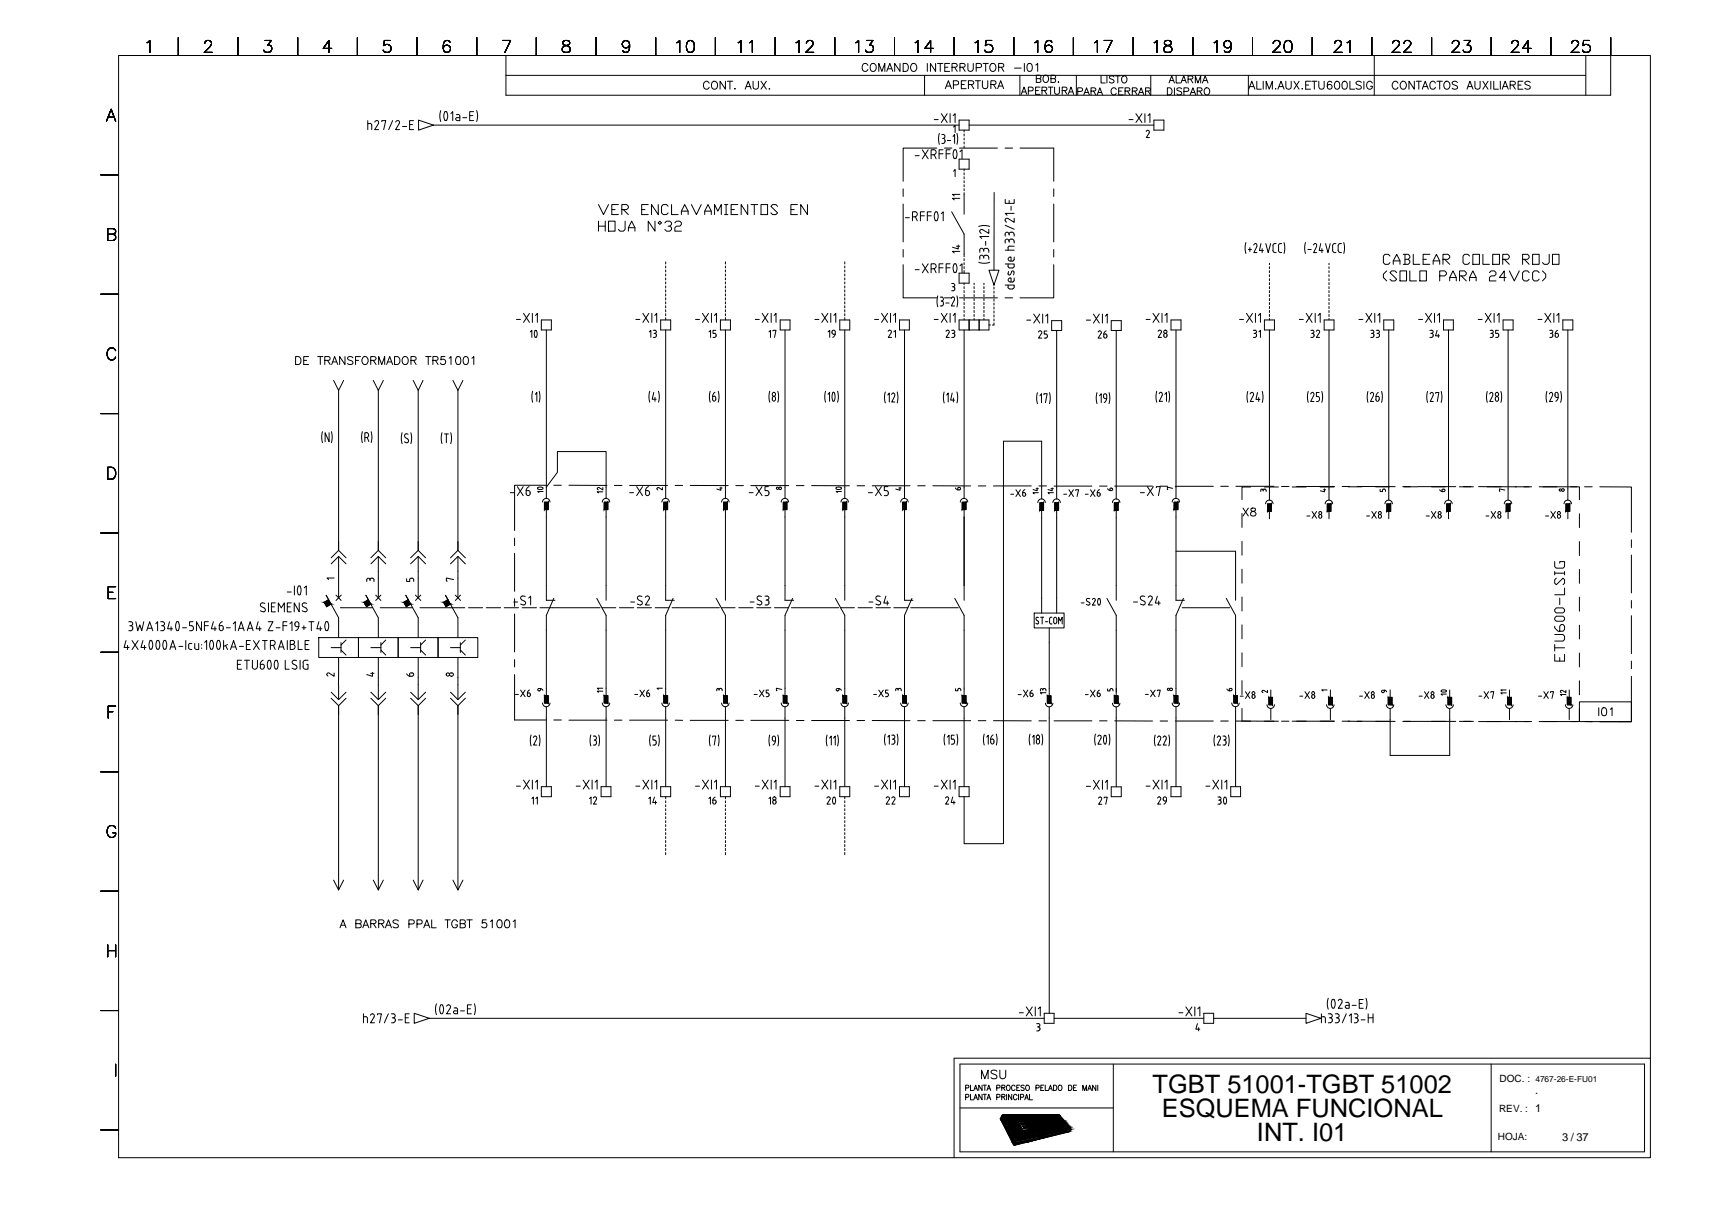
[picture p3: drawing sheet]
<svg xmlns="http://www.w3.org/2000/svg" width="420mm" height="297mm" viewBox="0 0 420 297" stroke-linecap="round" stroke-linejoin="round" font-family="sans-serif">
<defs><g id="words">
<g font-size="6.2">
<text x="282.5" y="268">TGBT 51001-TGBT 51002</text>
<text x="284.8" y="273.8">ESQUEMA FUNCIONAL</text>
<text x="308.1" y="279.7">INT. I01</text>
</g>
<g font-size="2.7">
<text x="376.3" y="268.2">.</text>
<text x="383" y="279.5">3 / 37</text>
</g>
<g font-size="2.5">
<text x="367.6" y="265.2">DOC. :</text>
<text x="367.5" y="272.6">REV. : 1</text>
<text x="367.2" y="279.4">HOJA:</text>
</g>
<text font-size="2" x="376.4" y="265.2">4767-26-E-FU01</text>
</g></defs>
<g fill="none" stroke="#000" stroke-width=".25">
<path d="M29.1 13.6h375.5v270.1h-375.5zM36.1 10.5l.6-.6v2.9M43.7 9.2v4.4M50.2 10.6l.2-.5 .9-.2a.84 .84 0 0 1 .6 .7 .84 .84 0 0 1-.4 .8l-1.4 1.4h1.9M58.3 9.2v4.4M65 9.9h1.5l-.9 1.2a.92 .92 0 0 1 1 1 .92 .92 0 0 1-1.2 .7l-.6-.2-.1-.3M73 9.2v4.4M81.3 11.9h-2.1l1.4-2v2.9M87.6 9.2v4.4M95.6 9.9h-1.4l-.1 1.3a1.03 1.03 0 0 1 1.5 0 1.03 1.03 0 0 1-.2 1.5 1.03 1.03 0 0 1-1.5-.4M102.2 9.2v4.4M110.3 10.3a.83 .83 0 0 0-.8-.4 .83 .83 0 0 0-.7 .6 2.3 2.3 0 0 0 .2 2.2 .9 .9 0 0 0 1.4-.3 .9 .9 0 0 0-.6-1.3 .9 .9 0 0 0-1.1 .8"/>
<path d="M116.9 9.2v4.4M123.2 9.9h2l-1.4 2.9M124 18.5h264.7M131.5 9.2v4.4M138.1 10.1a.57 .57 0 0 0 .3 1 1.18 1.18 0 0 1 1.4 1.2l-.2 .3a1.2 1.2 0 0 1-1.8-.3 .92 .92 0 0 1 .9-1.1l.5-.1a.6 .6 0 0 0 .3-1l-.4-.2zM146.1 9.2v4.4M154.3 10.9a.91 .91 0 0 1-1.2 .8 .91 .91 0 0 1-.4-1.5 .91 .91 0 0 1 1.5 .1 2.65 2.65 0 0 1-.3 2.4 .85 .85 0 0 1-1.2-.3M160.7 9.2v4.4M165.9 10.5l.7-.6v2.9M168.7 10.1a.93 .93 0 0 1 1.4 .4 2.46 2.46 0 0 1-.3 2.2 .98 .98 0 0 1-1.4-.4 2.4 2.4 0 0 1 .3-2.2zM175.4 9.2v4.4M177.8 19.9v2l-1.3-2v2"/>
<path d="M178.3 19.9h1.3M178.9 19.9v2M181 10.5l.6-.6v2.9M183.7 10.5l.7-.6v2.9M184.6 19.9v1.4a.66 .66 0 0 0 .7 .6 .66 .66 0 0 0 .6-.6v-1.4M186.5 19.9l1.4 2M187.9 19.9l-1.4 2M190 9.2v4.4M195.1 10.5l.8-.6v2.9M197.7 10.6l.2-.5 .9-.2a.74 .74 0 0 1 .4 1.2l-1.7 1.7h2M204.6 9.2v4.4M209.8 10.5l.7-.6v2.9"/>
<path d="M212.4 9.9h1.6l-.9 1.2a.93 .93 0 0 1 1 1 .93 .93 0 0 1-1.3 .7l-.4-.1-.2-.4M212.8 16a.72 .72 0 0 0-.9-.5 .72 .72 0 0 0-.5 .8v.5a.72 .72 0 0 0 .5 .7 .72 .72 0 0 0 .9-.5M213.6 15.6a.92 .92 0 0 1 1.2 .9 .92 .92 0 0 1-1.2 .9l-.3-.6 .1-.8zM215.4 17.5v-1.9l.8 1.9 .7-1.9v1.9M217.4 17.5l.7-1.9 .7 1.9M217.7 16.9h.9M219.3 9.2v4.4M220.6 15.6v1.9l-1.3-1.9v1.9M221.4 15.6h.6a1.05 1.05 0 0 1 .7 .9 1.05 1.05 0 0 1-.7 1h-.6zM223.6 15.6a.92 .92 0 0 1 1.2 .9 .92 .92 0 0 1-1.2 .9l-.2-.2a1.2 1.2 0 0 1 .2-1.6zM224.4 10.5l.6-.6v2.9M226.6 18.5v4.8"/>
<path d="M227.3 15.6v1.9M228.8 11.9h-2.1l1.4-2v2.9M229.3 15.6v1.9l-1.2-1.9v1.9M229.8 15.6h1.3M230.5 15.6v1.9M231.6 16.5h.8M232.8 15.6h-1.2v1.9h1.2M233.4 16.5l1.1-.1 .1-.3-.1-.5h-1.1v1.9M233.9 9.2v4.4M234 16.5l.6 1M235.3 16.5l1.1-.1 .2-.3-.2-.5h-1.1v1.9M236 16.5l.6 1"/>
<path d="M236.8 19.8h-1.1v1.9h1.1M237.3 15.6v1.3a.66 .66 0 0 0 .6 .6 .66 .66 0 0 0 .7-.6v-1.3M239 10.5l.8-.6v2.9M239.1 19.8h1.3M239.3 16.6h.8l.5-.4a.53 .53 0 0 0-.5-.6h-.8v1.9M239.7 19.8v1.9M240.8 19.8v1.4a.67 .67 0 0 0 .7 .5 .67 .67 0 0 0 .6-.5v-1.4M241 15.6h1.3M241.6 15.6v1.9M242.8 15.8a.72 .72 0 0 1 .8-.2 .72 .72 0 0 1 .5 .7v.5a.74 .74 0 0 1-.7 .7 .74 .74 0 0 1-.8-.7zM243.1 9.9h-1.4l-.2 1.3a1.03 1.03 0 0 1 1.6-.1 1.03 1.03 0 0 1-.2 1.6 1.03 1.03 0 0 1-1.5-.4M244.8 16.5l1.1-.1 .2-.3-.2-.5h-1.1v1.9"/>
<path d="M245.4 16.5l.7 1M248.5 9.2v4.4M248.7 16.7h1.6M250 18.5v4.8M251.1 15.6v1.9M252 15.6a.64 .64 0 0 1 1 .3 .92 .92 0 0 1 0 1.1 .92 .92 0 0 1-1 .4 1.44 1.44 0 0 1 0-1.8zM253.7 10.5l.7-.6v2.9M253.9 15.9l.5-.3v1.9M254 19.3l1-.1 .2-.3-.2-.4-1-.1v1.8l1-.1 .2-.5-.4-.3M255.8 18.7a.66 .66 0 0 1 .8-.2 .66 .66 0 0 1 .4 .6v.4a.68 .68 0 0 1-.6 .7 .68 .68 0 0 1-.7-.7zM257.6 19.3l1-.1 .2-.3-.1-.3-1.1-.2v1.8l1.1-.2 .1-.4-.4-.3M257.8 10.3a.83 .83 0 0 0-.8-.4 .83 .83 0 0 0-.7 .6 2.15 2.15 0 0 0 .3 2.2 .91 .91 0 0 0 1.3-.4 .91 .91 0 0 0-.6-1.2 .91 .91 0 0 0-1.1 .8"/>
<path d="M263.1 9.2v4.4M263.8 18.5v4.8M268.3 10.5l.7-.6v2.9M269.9 18.6v1.7h1M270.7 9.9h1.9l-1.4 2.9M271.3 18.6v1.7M273.1 18.9l-.2-.2a.64 .64 0 0 0-1 .3l.2 .2 .9 .5 .1 .4-.2 .1a.74 .74 0 0 1-1-.1M273.4 18.6h1.2M274 18.6v1.7M275.3 18.7a.81 .81 0 0 1 1 .8 .81 .81 0 0 1-1 .7l-.4-.5 .1-.7zM277.8 9.2v4.4M282.1 18.5v4.8"/>
<path d="M282.9 10.5l.7-.6v2.9M285.6 10.1a.6 .6 0 0 0 .3 1 1.18 1.18 0 0 1 1.4 1.2 1.02 1.02 0 0 1-1.2 .6 1.02 1.02 0 0 1-.8-1 1.31 1.31 0 0 1 1.4-.8 .57 .57 0 0 0 .3-1l-.5-.2zM286.8 19.7h.8M288.3 18.6v1.7h1M289.8 19.7h.8M291.2 19.4l1.1-.1 .1-.4-.4-.3h-.8v1.7M291.8 19.4l.6 .9M292.4 9.2v4.4M295 19.7h.9M297.6 10.5l.7-.6v2.9M301.8 10.9a.91 .91 0 0 1-1.2 .8 .91 .91 0 0 1-.4-1.4 .91 .91 0 0 1 1.5 0 2.49 2.49 0 0 1-.3 2.4 .88 .88 0 0 1-1.3-.3M306 18.5v4.8"/>
<path d="M307 9.2v4.4M308.1 19.9v2h1.1M309.7 19.9v2M312.1 10.6l.2-.4 .4-.3h.6a.74 .74 0 0 1 .4 1.2l-1.7 1.7h1.9M315.2 10.1a.93 .93 0 0 1 1.4 .4 2.46 2.46 0 0 1-.3 2.2 .98 .98 0 0 1-1.4-.4 2.4 2.4 0 0 1 .3-2.2zM315.2 19.9v1.4a.67 .67 0 0 0 .7 .6 .67 .67 0 0 0 .6-.6v-1.4M317.2 19.9l1.3 2M318.5 19.9l-1.3 2M321.3 19.9h-1.2v2h1.2M321.5 19.9h1.3M321.7 9.2v4.4M322.2 19.9v2"/>
<path d="M323.3 19.9v1.4a.67 .67 0 0 0 .6 .6 .67 .67 0 0 0 .7-.6v-1.4M327.2 10.6l.2-.5 .9-.2a.74 .74 0 0 1 .4 1.2l-1.7 1.7h2M330.2 10.5l.7-.6v2.9M330.9 19.9v2h1.1M334.3 19.9v2M336.3 9.2v4.4M336.9 13.6v9.7M341.4 10.6v-.1a.92 .92 0 0 1 1.4-.4 .65 .65 0 0 1 .1 1l-1.7 1.7h2M344.2 10.6l.1-.4 .4-.3 .9 .2a.61 .61 0 0 1 .1 1l-1.7 1.7h2M346.7 19.9v2l-1.3-2v2M347.2 19.9h1.2M347.8 19.9v2"/>
<path d="M350.9 9.2v4.4M352.2 19.9h1.4M352.9 19.9v2M356 10.6v-.1a.92 .92 0 0 1 1.4-.4 .61 .61 0 0 1 .1 1l-1.6 1.7h1.9M358.9 9.9h1.6l-.9 1.2a.93 .93 0 0 1 1 1 .93 .93 0 0 1-1.2 .7l-.5-.1-.2-.4M361.6 19.9v1.4a.64 .64 0 0 0 .6 .6 .64 .64 0 0 0 .6-.6v-1.4M363.5 19.9l1.3 2M364.8 19.9l-1.3 2M365.4 19.9v2M365.5 9.2v4.4M366.2 19.9v2h1.1M367.8 19.9v2"/>
<path d="M370.6 10.6v-.1a.92 .92 0 0 1 1.4-.4 .83 .83 0 0 1-.2 1.3l-1.4 1.4h2M373.3 19.9h-1.2v2h1.2M375.3 11.9h-2.1l1.4-2v2.9M380.2 9.2v4.4M385.3 10.6l.1-.4 .4-.3 .9 .2a.61 .61 0 0 1 .1 1l-1.7 1.7h2M388.7 13.6v9.7M389.6 9.9h-1.4l-.1 1.3a1.03 1.03 0 0 1 1.5-.1 1.03 1.03 0 0 1-.2 1.6 1.03 1.03 0 0 1-1.5-.4M394.8 9.2v14.1h-270.8v-9.7M26.1 29.7l1.1-2.9 1.1 2.9M26.5 28.7h1.4M90.2 29.6v2.2M90.2 30.3h.5"/>
<path d="M90.7 30.2l.4 .3v1.3M91.9 29.9a.48 .48 0 0 1 .6-.3 .48 .48 0 0 1 .2 .7M92.8 30.3l-1 1.5h1M93.6 29.8v-.2h1l-.5 2.2M96.3 29.6l-1 2.2M97 29.9a.48 .48 0 0 1 .6-.3 .48 .48 0 0 1 .3 .7l-.9 1.5h.9M98.7 31h1M100.4 30.5h.7M101.4 29.6h-1v2.2h1M102.6 29.4l3.6 1.3-3.6 1.2zM106.2 30.7h128.9M108.1 27.1l-.3 1.3 .3 1.4"/>
<path d="M109.1 27.4l.2-.1a1.53 1.53 0 0 1 0 2.3 1.66 1.66 0 0 1-.2-2.2zM110.5 27.9l.5-.5v2.2M111.9 28.1l.4-.1 .4 .3v1.3h-.6l-.3-.3v-.3l.3-.2M112.1 28.8h.6M113.4 28.8h1M115.1 28.3h.8M116.1 27.4h-1v2.2h1M116.8 27.1l.3 1.3-.3 1.4M173.8 20.4a.72 .72 0 0 0-.8-.5 .72 .72 0 0 0-.5 .8v.4a.72 .72 0 0 0 .5 .8 .72 .72 0 0 0 .8-.5M174.6 20.2l.2-.2a.93 .93 0 0 1 1.1 .4 .93 .93 0 0 1-.2 1.2l-.2 .2a.93 .93 0 0 1-1.1-.4 .93 .93 0 0 1 .2-1.2zM180.1 21.8h.1zM182.7 21.9l.7-2 .7 2"/>
<path d="M183 21.2h.9M188.5 21.8h.2zM224.4 38.2h.9M226.1 36.7l1.4 2.2M227.5 36.7l-1.4 2.2M228.2 37.9h.7M228.9 36.7a.61 .61 0 0 1 .6 .6 .61 .61 0 0 1-.6 .6M228.9 36.7h-.7v2.2M229 29.3h1M229 37.9l.5 1M229.6 36.3h-8.2v8.1M230.2 37.7h1"/>
<path d="M230.3 32.7l-.2 1.1 .2 1.6M230.7 27.9l1.5 2.1M230.9 32.9h.4M230.9 35.2h.4M231.1 33.9h.2M231.2 36.7h-1v2.2M231.2 32.9a.5 .5 0 0 1 .4 .5 .5 .5 0 0 1-.4 .5l.4 .5M231.5 36.3h1.8M231.7 34.4l-.1 .5-.4 .3M231.7 21.7l.8-1.9 .7 1.9M231.9 37.7h1M232 21.1h.9"/>
<path d="M232.2 27.9l-1.5 2.1M232.2 34.4h.8M232.9 36.7h-1v2.2M232.9 27.9v2.1M233.6 33.5l.4-.6v2.3M233.7 28.3l.4-.4v2.1M233.7 20.8l1.1-.1 .2-.2-.1-.5-.4-.2h-.8v1.9M233.8 31.1l.3-.4v1.8M233.9 38.7l.2 .2 .3-.2M233.9 38.8l-.3-1.2a.78 .78 0 0 1 .5-.9l.3 .1 .2 .8-.2 1.2M234.6 32.7l.2 1.1-.2 1.6M235.1 29.4h2.5v2.5h-2.5z"/>
<path d="M235.1 39h2.5v2.5h-2.5zM235.2 36.3h9.3M235.3 37.2l.5-.5v2.2M235.7 20.7h.7M236.3 31.9v.5M236.3 32.8v.5M236.3 33.8v.5M236.3 34.8v.5M236.3 35.8v.5M237.4 20.7l1.1-.1 .2-.3-.1-.3-.4-.2h-.8v1.9M237.6 30.7h45.3M238.1 20.7l.6 1"/>
<path d="M242.9 20.7l1.1-.1 .2-.3-.1-.3-.4-.2h-.8v1.9M243.5 20.7l.7 1M244.5 21.7l.8-1.9 .7 1.9M244.8 21.1h1M246.4 36.3h1.8M250 36.3h8.3v8.1M250.3 23.1l.7-1.7 .7 1.7M250.6 22.5h.8M252.1 22.3l1-.1 .2-.3-.1-.4-1.1-.1v1.7M253.9 22.2h.6M255 21.4h-1.1v1.7h1.1M255.4 22.2l1-.1 .2-.2-.1-.4-1.1-.1v1.7"/>
<path d="M256 22.2l.6 .9M256.9 21.4h1.2M257.5 21.4v1.7M258.5 21.4v1.2a.6 .6 0 0 0 .6 .5 .6 .6 0 0 0 .6-.5v-1.2M259.4 20.1h.1zM260.4 22.2l1-.1 .2-.2-.1-.4-1.1-.1v1.7M261 22.2l.6 .9M261.9 23.1l.6-1.7 .7 1.7M262.1 22.5h.9M264.2 22.4l1-.1 .2-.2-.1-.4-1.1-.2v1.8M265.7 23.3l.6-1.8 .7 1.8M265.9 22.7h.9"/>
<path d="M267.4 22.3l1.1-.1 .1-.3-.4-.4h-.8v1.8M268 22.3l.6 1M269 23.3l.6-1.8 .7 1.8M269.2 22.7h.8M273.6 21.9a.65 .65 0 0 0-.7-.4 .65 .65 0 0 0-.5 .7v.4a.65 .65 0 0 0 .5 .7 .65 .65 0 0 0 .7-.5M274.2 22.3h.7M275.3 21.5h-1.1v1.8h1.1M275.8 22.3l1-.1 .2-.3-.5-.4h-.7v1.8M276.4 22.3l.6 1M276.8 29.3h.9M277.6 22.3l1-.1 .2-.3-.5-.4h-.7v1.8M278.2 22.3l.6 1"/>
<path d="M278.5 27.9l1.4 2.1M279 23.3l.7-1.8 .7 1.8M279.3 22.7h.8M279.9 27.9l-1.4 2.1M280.7 27.9v2.1M280.8 22.3l1-.1 .2-.3-.4-.4h-.8v1.8M281 32.2a.4 .4 0 0 1 .5-.2 .4 .4 0 0 1 .2 .5l-.7 1.2h.8M281.4 28.3l.5-.4v2.1M281.4 22.3l.6 1M282.9 29.4h2.4v2.5h-2.4zM286.2 21.5h.6a.94 .94 0 0 1 .5 .9 .94 .94 0 0 1-.5 .9h-.6zM286.6 20.3l.6-1.7 .7 1.7"/>
<path d="M287.9 21.5v1.8M289.5 20.3l.7-1.7 .6 1.7M289.7 21.8l-.5-.3-.7 .3 .1 .3 .9 .4 .2 .2v.3l-.5 .3-.7-.3M290.2 22.4l1-.1 .2-.2-.1-.4-1.1-.2v1.8M291.7 23.3l.7-1.8 .7 1.8M292 22.7h.8M293 20.3v-1.7l.7 1.7 .6-1.7v1.7M293.5 22.3l1-.1 .2-.3-.5-.4h-.7v1.8M294.1 22.3l.6 1M294.8 20.3l.6-1.7 .7 1.7M295.5 21.6a.82 .82 0 0 1 1.1 .8 .82 .82 0 0 1-1.1 .8l-.3-.6v-.4zM306.1 21.9l.8-2 .7 2"/>
<path d="M306.4 21.2h.9M310.4 21.9v-2l.7 2 .8-2v2M312.6 21.8h.2zM313.3 21.9l.7-2 .8 2M313.5 21.2h1M319.1 21.8h.2zM320.1 20.8h.7M326.5 20.2l-.1-.2a.59 .59 0 0 0-1 .3 1.13 1.13 0 0 0 .5 1.6 .59 .59 0 0 0 .6-.6 .59 .59 0 0 0-.5-.6 .59 .59 0 0 0-.6 .5M327.4 20a.59 .59 0 0 1 .9 .3 1.25 1.25 0 0 1-.4 1.6h-.2a1.16 1.16 0 0 1-.3-1.9zM329.3 20a.59 .59 0 0 1 .9 .3 1.25 1.25 0 0 1-.5 1.6h-.2a1.19 1.19 0 0 1-.2-1.9zM333.7 20.2a.73 .73 0 0 0-.7-.3 .73 .73 0 0 0-.6 .5l.2 .3 1 .4 .1 .5-.2 .2a.99 .99 0 0 1-1.1-.2M336.4 20.4a.72 .72 0 0 0-.8-.5 .72 .72 0 0 0-.6 .8v.4a.7 .7 0 0 0 .7 .8 .7 .7 0 0 0 .7-.8h-.5"/>
<path d="M342.7 20.4a.72 .72 0 0 0-.9-.5 .72 .72 0 0 0-.5 .8v.4a.72 .72 0 0 0 .6 .8 .72 .72 0 0 0 .8-.5M343.4 20.2a.72 .72 0 0 1 .9-.3 .72 .72 0 0 1 .4 .8v.4a.76 .76 0 0 1-.7 .8 .76 .76 0 0 1-.8-.8zM348.6 21.9l.8-2 .7 2M348.9 21.2h.9M351.9 20.4a.7 .7 0 0 0-.9-.5 .7 .7 0 0 0-.5 .8v.4a.69 .69 0 0 0 .6 .8 .69 .69 0 0 0 .8-.5M354.1 20.2l.2-.2a.92 .92 0 0 1 1.1 .5 .92 .92 0 0 1-.2 1.1l-.2 .2a.93 .93 0 0 1-1.1-.4 .93 .93 0 0 1 .2-1.2zM357.3 20.2a.73 .73 0 0 0-.7-.3 .73 .73 0 0 0-.6 .5l.1 .3 1.1 .4 .1 .5a.92 .92 0 0 1-1.3 0M359.6 21.9l.7-2 .8 2M359.9 21.2h.9M368.2 21.9l.8-2 .7 2M368.5 21.2h.9M370.2 20.8h1.1l.2-.3-.1-.4-.4-.2h-.8v2"/>
<path d="M370.8 20.8l.7 1.1M372.1 20.8h.8M375.1 20.2a.73 .73 0 0 0-.7-.3 .73 .73 0 0 0-.6 .5l.2 .3 1 .4 .1 .5-.2 .2a.99 .99 0 0 1-1.1-.2M24.7 42.9h4.4M26.4 57.4h1.3a.72 .72 0 0 0 .5-1.1l-.5-.3h-1.3v2.9h1.3a.76 .76 0 0 0 .7-.7 .76 .76 0 0 0-.7-.8M146.7 50.1l1.2 2.5 1.3-2.5M146.7 54.2v2.5M146.7 55.4h1.7M148.4 54.2v2.5M149.2 54.2h1.6v2.5h-1.6zM150 51.4h.8M151.6 50.1h-1.6v2.5h1.6"/>
<path d="M152.4 51.4h1.2l.4-.5v-.3l-.4-.5h-1.2v2.5M152.8 51.4l1.2 1.2M153.2 54.2v2l-.4 .5h-.8l-.4-.5M154 56.7v-.9l.8-1.6 .8 1.6v.9M154 55.8h1.6M157.3 51.4h.8M158.9 50.1h-1.6v2.5h1.6M160.6 54.2v2.5l-1.7-2.5v2.5M161.4 50.1v2.5l-1.7-2.5v2.5M161.7 54.2l.5 .4-.5 .4-.3-.4zM163 54.6l.4-.4h.8l.4 .4v.4l-.4 .4h-.4M163.8 50.6l-.4-.5h-.8l-.4 .5v1.6l.4 .4h.8l.4-.4"/>
<path d="M164.2 55.4l.4 .4v.4l-.4 .5h-.8l-.4-.5M164.6 50.1v2.5h1.6M165.4 54.6l.4-.4h.9l.3 .4v.4l-.3 .4h-.9l-.4 .4v.9h1.6M167 52.6v-.9l.8-1.6 .9 1.6v.9M167 51.7h1.7M169.5 50.1l1.2 2.5 1.2-2.5M172.7 52.6v-.9l.9-1.6 .8 1.6v.9M172.7 51.7h1.7M175.2 52.6v-2.5l.8 1.6 .8-1.6v2.5M177.6 52.6h.8M177.6 50.1h.8M178 50.1v2.5"/>
<path d="M179.2 51.4h.8M180.9 50.1h-1.7v2.5h1.7M183.3 50.1v2.5l-1.6-2.5v2.5M184.1 50.1h1.6M184.9 50.1v2.5M186.5 50.1h1.7v2.5h-1.7zM190.6 50.6l-.4-.5h-.8l-.4 .5 1.6 1.6-.4 .4h-.8l-.4-.4M193.9 51.4h.8M195.5 50.1h-1.6v2.5h1.6M197.9 50.1v2.5l-1.6-2.5v2.5M221.4 46.3v1.8M221.4 50v9.3"/>
<path d="M221.9 53.4h1M223.7 53.1h.6M224.2 51.9a.61 .61 0 0 1 .7 .6 .61 .61 0 0 1-.7 .6M224.3 51.9h-.6v2.2M224.4 53.1l.5 1M225.6 52.9h1M226.6 51.9h-1v2.2M227.3 52.9h1M228.3 51.9h-1v2.2M229.4 51.9h.1a1.53 1.53 0 0 1 0 2.2 1.66 1.66 0 0 1-.1-2.2zM230.7 52.4l.5-.5v2.2M233.3 51.9l3 5.5v5.5"/>
<path d="M233.8 42l.3-.5v1.8M235.3 48.6h-1.8l.4 .4M235.3 47.6h-1.8l.4 .4M236.3 41.5v.4M236.3 42.3v.6M236.3 43.3v.5M236.3 44.3v.5M236.3 45.3v.5M236.3 46.2v.6M236.3 47.2v5.3M239.9 55.5l1.4-.2 1.3 .2M240.2 56.7l.3 .5"/>
<path d="M241.6 59.2v.9M242.4 58h-2.2l.5 .4M242.4 56.2v1l-1.7-1-.4 .2-.2 .3M243.7 47.2v19M246.4 59.1a.49 .49 0 0 1 .5-.5 .49 .49 0 0 1 .4 .5 .63 .63 0 0 1 .7-.5 .63 .63 0 0 1 .6 .5M246.4 57.4a.49 .49 0 0 1 .5-.5 .49 .49 0 0 1 .4 .5 .63 .63 0 0 1 .7-.5 .63 .63 0 0 1 .6 .5M246.4 48.9v.9h2.2v-.9M246.4 57.4v.5M246.4 59.1v.5M246.4 55.2l2.2 1M246.4 54l.4 .4M247.1 53.6l-.5-.1-.2 .5"/>
<path d="M247.4 49.1v.7M247.4 57.4v.2M247.4 59.1v.3M247.8 50.6v.9M248.6 53.5v1l-1.5-.9M248.6 52.3h-2.2l.5 .5M248.6 57.4v.5M248.6 59.1v.5M258.3 46.3v1.8M258.3 50v9.3M305.4 59.4l-.2 1.1 .2 1.6M309.1 59.7l-.4 1.7h1"/>
<path d="M310.3 59.7l.6 2.2 .6-2.2M312.8 59.7l-.6 .1-.1 .2a1.93 1.93 0 0 0 .1 1.8l.3 .1M314.2 59.7l-.6 .1-.2 .2a1.93 1.93 0 0 0 .2 1.8l.2 .1M314.8 59.4l.1 1.1-.1 1.6M320 59.4l-.2 1.1 .2 1.6M323.8 59.7l-.4 1.7h.9M324.9 59.7l.6 2.2 .6-2.2M327.5 59.7l-.6 .1a2 2 0 0 0-.2 1.8l.4 .3M328.8 59.7l-.6 .1a2 2 0 0 0-.1 1.8l.4 .3M329.4 59.4l.2 1.1-.2 1.6M24.7 72.1h4.4M126.6 78.3h1"/>
<path d="M128.3 76.8l1.5 2.2M129.8 76.8l-1.5 2.2M130.5 76.8v2.2M131.3 77.3l.4-.5v2.2M132.7 78.4h2.5v2.5h-2.5zM155.9 78.3h.9M157.6 76.8l1.4 2.2M159 76.8l-1.4 2.2M159.8 76.8v2.2M160.5 77.3l.5-.5v2.2M162 78.4h2.4v2.5h-2.4zM163.2 64.2v.5"/>
<path d="M163.2 65.2v.5M163.2 66.2v.4M163.2 67.2v.4M163.2 68.1v.5M163.2 69.1v.5M163.2 70.1v.5M163.2 71v.6M163.2 72v.5M163.2 73v.5M163.2 74v.5M163.2 74.9v.6M163.2 75.9v.5"/>
<path d="M163.2 76.9v.5M163.2 77.9v.5M170.5 78.3h1M172.2 76.8l1.5 2.2M173.7 76.8l-1.5 2.2M174.4 76.8v2.2M175.1 77.3l.5-.5v2.2M176.6 78.4h2.5v2.5h-2.5zM177.8 64.2v.5M177.8 65.2v.5M177.8 66.2v.4M177.8 67.2v.4"/>
<path d="M177.8 68.1v.5M177.8 69.1v.5M177.8 70.1v.5M177.8 71v.6M177.8 72v.5M177.8 73v.5M177.8 74v.5M177.8 74.9v.6M177.8 75.9v.5M177.8 76.9v.5M177.8 77.9v.5M185.2 78.3h.9"/>
<path d="M186.8 76.8l1.5 2.2M188.3 76.8l-1.5 2.2M189 76.8v2.2M189.8 77.3l.4-.5v2.2M191.2 78.4h2.5v2.5h-2.5zM199.8 78.3h.9M201.5 76.8l1.4 2.2M202.9 76.8l-1.4 2.2M203.7 76.8v2.2M204.4 77.3l.5-.5v2.2M205.9 78.4h2.4v2.5h-2.4zM207.1 64.2v.5"/>
<path d="M207.1 65.2v.5M207.1 66.2v.4M207.1 67.2v.4M207.1 68.1v.5M207.1 69.1v.5M207.1 70.1v.5M207.1 71v.6M207.1 72v.5M207.1 73v.5M207.1 74v.5M207.1 74.9v.6M207.1 75.9v.5"/>
<path d="M207.1 76.9v.5M207.1 77.9v.5M214.4 78.3h1M216.1 76.8l1.5 2.2M217.6 76.8l-1.5 2.2M218.3 76.8v2.2M219 77.3l.5-.5v2.2M220.5 78.4h2.4v2.5h-2.4zM221.4 64.9v8.1h8.2M221.4 61.1v1.9M224.4 66.1h.9M226.1 64.7l1.4 2.2"/>
<path d="M227.5 64.7l-1.4 2.2M228.2 65.9h.7M228.9 64.6a.61 .61 0 0 1 .6 .6 .61 .61 0 0 1-.6 .6M228.9 64.7h-.7v2.2M229 78.3h1M229 65.9l.5 1M229.9 72.5l-.2 1.1 .2 1.6M230.2 65.6h1M230.5 72.8h.4a.5 .5 0 0 1 .4 .5 .5 .5 0 0 1-.4 .5M230.7 73.8h.2M230.7 76.8l1.5 2.2M230.9 73.8a.64 .64 0 0 1 .3 .7 .64 .64 0 0 1-.7 .5"/>
<path d="M231.2 64.7h-1v2.2M231.5 73h1.8M231.8 74.3h.8M231.9 65.6h1M232.2 76.8l-1.5 2.2M232.9 64.7h-1v2.2M232.9 76.8v2.2M233.2 73.1a.43 .43 0 0 1 .6-.2 .43 .43 0 0 1 .1 .6l-.7 1.5h.8M233.3 69.5h.3a.41 .41 0 0 1 .4 .5 .41 .41 0 0 1-.5 .3M233.6 70.2a.47 .47 0 0 1 .4 .7M233.7 77.3l.4-.5v2.2M233.9 66.7l.2 .1 .3-.1"/>
<path d="M233.9 64.8l-.3 .7 .3 1.2M234 70.9l-.2 .3-.5 .1M234.4 64.8l.2 .7-.2 1.2M234.4 64.7l-.3-.1-.2 .1M234.5 60.3h.8M234.6 72.5l.2 1.1-.2 1.6M234.9 60v1l-1.4-.4M235.1 78.4h7.3v2.5h-7.3zM235.1 66.9h2.5v2.5h-2.5zM235.2 73h9.3M235.3 61.6h-1.8l.4 .4M235.3 65.1l.5-.4v2.2"/>
<path d="M236.3 63.4v.5M236.3 64.4v.5M236.3 65.3v.5M236.3 66.3v.6M236.3 69.4v.4M236.3 70.2v.6M236.3 71.2v.5M236.3 72.2v.5M236.3 73.2v.5M236.3 74.1v.5M236.3 75.1v.5M236.3 76.1v.5"/>
<path d="M236.3 77.1v.5M236.3 78v.4M237.6 78.4v2.5M238.8 69.4v.4M238.8 70.2v.6M238.8 71.2v.5M238.8 72.2v.5M238.8 73.2v.5M238.8 74.1v.5M238.8 75.1v.5M238.8 76.1v.5M238.8 77.1v.5"/>
<path d="M238.8 78v.4M239.9 64.3l1.4 .2 1.3-.2M240 78.4v2.5M240.2 63v.6M241.2 61.4v.2M241.2 63v.3M241.2 69.4v.4M241.2 70.2v.6M241.2 71.2v.5M241.2 72.2v.5M241.2 73.2v.5M241.2 74.1v.5"/>
<path d="M241.2 75.1v.5M241.2 76.1v.5M241.2 77.1v.5M241.2 78v.4M241.6 62.5l-.2 .1-.3 .4a.49 .49 0 0 0-.5-.5 .49 .49 0 0 0-.5 .5M241.6 60.8l-.2 .1-.3 .4a.49 .49 0 0 0-.5-.5 .49 .49 0 0 0-.5 .5l.1 .6M241.6 62.6a.5 .5 0 0 1 .7 .4M241.6 60.9h.3M241.9 60.8l.4 .3v.2M242.4 61.4v.5M242.4 63v.6M242.4 66.2h2.5l-1.2 3.7z"/>
<path d="M242.4 79.6h.4M243.7 69.4v.5M243.7 70.4v.4M243.7 71.3v.6M243.7 72.3v.5M243.7 73.3v.5M243.7 74.3v.5M243.7 75.2v.5M243.7 76.2v.5M243.7 77.2v.5M243.7 78.2v.5M243.7 79.1v.5h-.4"/>
<path d="M246.4 73h1.8M246.4 69.9h2.2l-.1 .7-.3 .2M246.4 64.7h2.2v.5M246.4 61.3h2.2M247.1 70.4l.4 .4M247.1 65.2l.2 .4 .9 .1M247.1 67.1l.2 .3 .4-.1M247.1 60.8v.5M247.1 64.7v.5M247.1 69.9v.5M247.3 66.5l-.2 .6M247.5 60.3l-.4 .4"/>
<path d="M247.6 60.3h1M247.6 70.8h.6M247.6 68.1a.49 .49 0 0 0-.5 .5 .49 .49 0 0 0 .5 .5M247.6 63a.49 .49 0 0 0-.5 .5 .49 .49 0 0 0 .5 .5M247.6 68.1h.2v1M247.6 63h.2v1M247.6 69.1h.6M247.6 64h.6M248 66.6l.2-.2 .3 .2-.1 .8M248 66.6l-.3 .7M248.6 68.7l-.4 .4M248.6 63.6l-.4 .4"/>
<path d="M248.6 63v.6M248.6 68.1v.7M248.6 65.2l-.4 .5M251.7 78.5h1M253.4 77l1.5 2.2M254.9 77l-1.5 2.2M255.6 77v2.2M256.3 77.5l.5-.5v2.2M257.8 78.6h2.5v2.4h-2.5zM258.3 64.9v8.1h-8.3M258.3 61.1v1.9M266.3 78.5h1"/>
<path d="M268 77l1.5 2.2M269.5 77l-1.5 2.2M270.2 77v2.2M271 77.5l.4-.5v2.2M272.4 78.6h2.5v2.4h-2.5zM281 78.3h.9M282.6 76.8l1.5 2.2M284.1 76.8l-1.5 2.2M284.8 76.8v2.2M285.6 77.3l.5-.5v2.2M287 78.4h2.5v2.5h-2.5zM303.9 78.3h.9"/>
<path d="M305.5 76.8l1.5 2.2M306 61.1h.8M306.4 60.7v1M307 76.8l-1.5 2.2M307.3 60.1a.43 .43 0 0 1 .6-.4 .43 .43 0 0 1 .2 .7l-.7 1.5h.7M307.7 76.8v2.2M308.5 77.3l.5-.5v2.2M309.4 60.9v1M310 78.4h2.4v2.5h-2.4zM311.2 64.5v.4M311.2 65.4v.4M311.2 66.4v.4"/>
<path d="M311.2 67.3v.5M311.2 68.3v.5M311.2 69.3v.5M311.2 70.2v.6M311.2 71.2v.5M311.2 72.2v.5M311.2 73.2v.5M311.2 74.1v.5M311.2 75.1v.5M311.2 76.1v.5M311.2 77.1v.5M311.2 78v.4"/>
<path d="M312.5 61.9h.3M313.8 61.9h.4M318.5 78.3h1M320.2 76.8l1.4 2.2M320.6 61.1h.8M321.6 76.8l-1.4 2.2M322 60.1a.43 .43 0 0 1 .6-.4 .43 .43 0 0 1 .1 .7l-.7 1.5h.8M322.4 76.8v2.2M323.1 77.3l.5-.5v2.2M324 60.9v1M324.6 78.4h2.4v2.5h-2.4zM325.8 64.5v.4"/>
<path d="M325.8 65.4v.4M325.8 66.4v.4M325.8 67.3v.5M325.8 68.3v.5M325.8 69.3v.5M325.8 70.2v.6M325.8 71.2v.5M325.8 72.2v.5M325.8 73.2v.5M325.8 74.1v.5M325.8 75.1v.5M325.8 76.1v.5"/>
<path d="M325.8 77.1v.5M325.8 78v.4M327.1 61.9h.4M328.5 61.9h.3M333.1 78.3h1M334.8 76.8l1.5 2.2M336.3 76.8l-1.5 2.2M337 76.8v2.2M337.8 77.3l.4-.5v2.2M339.2 78.4h2.5v2.5h-2.5zM339.9 66.4l-.8 .8v.8l.8 .8M340.7 62.8l-.4-.5h-.8l-.4 .5v1.6l.4 .4h.8l.4-.4"/>
<path d="M341.5 64.8v-.9l.9-1.6 .8 1.6v.9M341.5 63.9h1.7M342.4 66.8l-.4-.4h-.8l-.5 .4 1.7 1.6-.4 .4h-.8l-.5-.4M343.2 66.4h1.6v2.4h-1.6zM344 62.3h1.2l.4 .5v.3l-.4 .5M344.4 63.6h.8l.4 .3v.5l-.4 .4h-1.2M344.4 62.3v2.5M345.6 66.4v2.4h1.6M346.4 62.3v2.5h1.7M347.8 78.3h.9M348.1 66.4h1.6v2.4h-1.6zM348.9 63.6h.8"/>
<path d="M349.4 76.8l1.5 2.2M350.5 62.3h-1.6v2.5h1.6M350.9 76.8l-1.5 2.2M351.3 64.8v-.9l.8-1.6 .8 1.6v.9M351.3 63.9h1.6M351.6 76.8v2.2M352.4 77.3l.5-.5v2.2M352.9 67.6h1.2l.5-.4v-.4l-.5-.4h-1.2v2.4M353.7 63.6h1.3l.4-.5v-.3l-.4-.5h-1.3v2.5M353.9 78.4h2.4v2.5h-2.4zM354.1 63.6l1.3 1.2M355.4 68.8v-.8l.8-1.6 .8 1.6v.8"/>
<path d="M355.4 68h1.6M357.8 67.6h1.2l.4-.4v-.4l-.4-.4h-1.2v2.4M358.2 67.6l1.2 1.2M360.2 62.8l-.4-.5h-.8l-.4 .5v1.6l.4 .4h.8l.4-.4M360.2 68.8v-.8l.8-1.6 .9 1.6v.8M360.2 68h1.7M361 62.3h1.7v2.5h-1.7zM362.4 78.3h.9M363.5 62.3v2.5h1.6M364.1 76.8l1.4 2.2M365.1 66.8l.4-.4h.8l.4 .4v.4l-.4 .4h-.8l-.4 .4v.8h1.6M365.5 76.8l-1.4 2.2"/>
<path d="M365.9 62.3h1.7v2.5h-1.7zM366.3 76.8v2.2M367 77.3l.5-.5v2.2M368.4 63.6h1.2l.4-.5v-.3l-.4-.5h-1.2v2.5M368.5 78.4h2.4v2.5h-2.4zM368.8 63.6l1.2 1.2M369.2 68h-1.6l1.2-1.6v2.4M370 66.4l1.2 2.4 1.2-2.4M373.2 63.6h1.3l.3-.5v-.3l-.3-.5h-1.3v2.5M373.7 63.6l1.1 1.2M374.8 66.8l-.3-.4h-.8l-.5 .4v1.6l.5 .4h.8l.3-.4M375.7 62.3h1.6v2.5h-1.6z"/>
<path d="M377 78.3h1M377.3 66.8l-.4-.4h-.8l-.4 .4v1.6l.4 .4h.8l.4-.4M378.1 66.4l.8 .8v.8l-.8 .8M378.7 76.8l1.5 2.2M379.8 62.3v2.1l-.5 .4h-.8l-.4-.4M380.2 76.8l-1.5 2.2M380.6 62.3h1.6v2.5h-1.6zM380.9 76.8v2.2M381.6 77.3l.5-.5v2.2M383.1 78.4h2.5v2.5h-2.5zM28.3 86a1.07 1.07 0 0 0-1.2-.7 1.07 1.07 0 0 0-.8 1.1 1.28 1.28 0 0 0 .2 1.4 1.28 1.28 0 0 0 1.4 .3l.4-.6M72.5 87.4h.6a1.05 1.05 0 0 1 .7 1 1.05 1.05 0 0 1-.7 .9h-.6z"/>
<path d="M74.5 88.3h.7M75.6 87.4h-1.1v1.9h1.1M77.9 87.4h1.2M78.5 87.4v1.9M79.6 88.3l1.2-.1 .1-.3-.1-.3-1.2-.2v1.9M80.3 88.3l.6 1M81.3 89.3l.7-1.9 .8 1.9M81.6 88.7h.9M81.8 93.2l1.2 2.5 1.2-2.5M83 95.7v39.2M84.6 87.4v1.9l-1.3-1.9v1.9M86.5 87.7a.73 .73 0 0 0-.7-.3 .73 .73 0 0 0-.6 .5l.2 .3 .9 .3 .2 .6a.92 .92 0 0 1-1.3 0"/>
<path d="M87.2 88.3h.7M88.4 87.4h-1.2v1.9M89.1 87.5a.92 .92 0 0 1 1.2 .9 .92 .92 0 0 1-1.2 .9l-.2-.2a1.2 1.2 0 0 1 .2-1.6zM90.9 88.3l1.1-.1 .2-.4-.5-.4h-.8v1.9M91.5 93.2l1.2 2.5 1.3-2.5M91.5 88.3l.7 1M92.7 95.7v39.2M92.8 89.3v-1.9l.8 1.9 .7-1.9v1.9M94.8 89.3l.7-1.9 .8 1.9M95.1 88.7h.9M96.7 87.4h.7a1.05 1.05 0 0 1 .7 1 1.05 1.05 0 0 1-.7 .9h-.7zM98.7 87.7a.72 .72 0 0 1 .9-.3 .72 .72 0 0 1 .5 .8v.4a.74 .74 0 0 1-.8 .8 .74 .74 0 0 1-.7-.8z"/>
<path d="M100.7 88.3l1.1-.1 .2-.3-.1-.3-1.2-.2v1.9M101.3 93.2l1.2 2.5 1.2-2.5M101.4 88.3l.6 1M102.5 95.7v39.2M104.3 87.4h1.3M105 87.4v1.9M106.1 88.3l1.1-.1 .2-.3-.1-.3-1.2-.2v1.9M106.8 88.3l.6 1M109.1 87.4h-1v.8a.67 .67 0 0 1 1 0 .67 .67 0 0 1-.1 1 .67 .67 0 0 1-1-.2M110.1 87.8l.5-.4v1.9M111 93.2l1.3 2.5 1.2-2.5M112 87.5a.64 .64 0 0 1 .9 .3l.1 .4a.83 .83 0 0 1-.7 1.1 1.21 1.21 0 0 1-.3-1.8z"/>
<path d="M112.3 95.7v39.2M113.8 87.5a.64 .64 0 0 1 1 .3 .92 .92 0 0 1 0 1.1 .92 .92 0 0 1-1 .4 1.46 1.46 0 0 1 0-1.8zM115.7 87.8l.4-.4v1.9M130 81.3l.4-.3v1.7M130.6 95.9l-.2 1.1 .2 1.6M131.2 96.7l.4-.5v2.2M131.2 81a1.02 1.02 0 0 1 .1 1.7l-.1-.1a1.57 1.57 0 0 1 0-1.6zM132.2 95.9l.2 1.1-.2 1.6M133.9 80.9v41.2M159.2 81.3l.3-.3v1.7M159.3 95.9l-.2 1.1 .2 1.6M160.1 81h.4"/>
<path d="M160.3 96.2l-.4 1.6h1M160.3 81.7h.2M160.5 80.9a.4 .4 0 0 1 .4 .4 .4 .4 0 0 1-.4 .4M160.5 81.7l.4 .4M160.6 97.4v1M160.9 82.1l-.2 .5-.6 .1M161.4 95.9l.2 1.1-.2 1.6M163.2 80.9v41.2M173.8 81.3l.4-.3v1.7M174.1 95.9l-.2 1.1 .2 1.6M174.7 97.8l.4 .5 .4-.5M174.7 97.1v.7"/>
<path d="M174.7 97.1h.4M175 97.1l.4 .1 .1 .4M175.3 96.1l-.4 .4-.2 .6M175.5 81h-.7v.7h.5l.2 .4M175.5 97.6v.2M175.5 82.1l-.2 .5-.5 .1M176.1 95.9l.2 1.1-.2 1.6M177.8 80.9v41.2M188.5 81.3l.4-.3v1.7M188.7 95.9l-.2 1.1 .2 1.6M189.3 97.6l.4-.5a.55 .55 0 0 1 .4 .7M189.3 97.8l.4 .5 .4-.5"/>
<path d="M189.3 97.6v.2M189.5 81.1v-.1h.7l-.3 1.7M190.7 95.9l.2 1.1-.2 1.6M192.4 80.9v41.2M202.4 95.9l-.2 1.1 .2 1.6M203 81.3l.4-.3v1.7M203 96.7l.4-.5v2.2M203.9 81.5a.43 .43 0 0 1 .3-.6 .43 .43 0 0 1 .6 .4v.6M203.9 81.5l.2 .4h.7M204.1 98.2l.2 .2 .2-.2M204.1 96.3l-.1 .7 .1 1.2M204.5 96.2l-.2-.1-.2 .1"/>
<path d="M204.5 96.3l.2 .7-.2 1.2M204.7 81.9l-.2 .5-.4 .3M205.3 95.9l.2 1.1-.2 1.6M207.1 80.9v41.2M217 96.1l-.2 1 .2 1.6M217.6 96.8l.4-.5v2.2M217.7 81.2a.4 .4 0 0 1 .6-.3 .4 .4 0 0 1 .1 .6M218.5 81.5l-.8 1.2h.9M218.6 96.7a.43 .43 0 0 1 .6-.3 .43 .43 0 0 1 .1 .7M219.1 81.3l.4-.3v1.7M219.3 97.1l-.7 1.4h.8M219.9 96.1l.2 1-.2 1.6"/>
<path d="M221.7 80.9v41.2M231.4 96.1l-.1 1 .1 1.6M231.9 81.2a.4 .4 0 0 1 .6-.3 .4 .4 0 0 1 .1 .6M232.1 96.8l.3-.5v2.2M232.6 81.5l-.7 1.2h.8M233.3 81h.4M233.4 96.3l-.4 1.8h1M233.5 81.7h.2M233.6 80.9a.4 .4 0 0 1 .4 .4 .4 .4 0 0 1-.4 .4M233.6 81.7l.4 .4M233.7 97.6v.9M234 82.1l-.2 .5-.5 .1"/>
<path d="M234.6 96.1l.2 1-.2 1.6M236.3 80.9v41.2M254.3 96.2l-.2 1.1 .2 1.6M254.9 97l.4-.5v2.2M254.9 81.1l-.3 .3M255 81.1l.2 .1 .2 .4-.8 1.3h.8M255.9 96.7v-.2h.8l-.4 2.2M256.7 81.1h-.7v.8h.5l.2 .4-.2 .5-.5 .1M257.3 96.2l.1 1.1-.1 1.6M259 81v41.3M268.9 96.2l-.2 1.1 .2 1.6M269.2 81.4a.4 .4 0 0 1 .5-.3 .4 .4 0 0 1 .2 .6"/>
<path d="M269.5 97l.4-.5v2.2M269.9 81.7l-.7 1.2h.8M270.5 97.2l.4 .5M270.5 97v.2M270.6 81.9l.3-.1a.47 .47 0 0 1 .4 .7 .47 .47 0 0 1-.7 .2zM270.9 97.7h.4M271.2 81.1l-.4 .3-.2 .5M271.3 97.7l-.2 .6-.4 .4M271.3 97l-.4-.5-.4 .5M271.3 97v.7M271.9 96.2l.2 1.1-.2 1.6M273.6 81v41.3"/>
<path d="M283.6 95.9l-.2 1.1 .2 1.6M283.9 81.2a.42 .42 0 0 1 .6-.3 .42 .42 0 0 1 .2 .6M284.1 96.5a.43 .43 0 0 1 .7-.3 .43 .43 0 0 1 .1 .7M284.6 81.5l-.7 1.2h.8M284.9 96.9l-.7 1.5h.8M285.3 82.1v.2M285.5 96.7l.4-.5v2.2M286.1 82.1a.4 .4 0 0 0-.4-.4 .4 .4 0 0 0-.4 .4M286.1 82.1v.2a.4 .4 0 0 1-.4 .4 .4 .4 0 0 1-.4-.4M286.5 95.9l.2 1.1-.2 1.6M288.3 80.9v41.2M305.9 95.9l-.2 1.1 .2 1.6"/>
<path d="M306.8 96.2l-.3 .4M306.9 96.2l.3 .2v.5M307.2 97l-.7 1.4h.8M307.2 81h.4M307.2 82.7h.4M307.4 81.7h.2M307.6 80.9a.4 .4 0 0 1 .4 .4 .4 .4 0 0 1-.4 .4h.2l.2 .4M308 82.1l-.1 .4-.3 .2M308.3 96.2l-.4 1.7h.9M308.6 97.4v1M308.6 81.3l.4-.3v1.7M309.4 95.9l.2 1.1-.2 1.6"/>
<path d="M311.2 80.9v41.7M320.7 95.9l-.2 1.1 .2 1.6M321.3 81h.4M321.3 82.7h.4M321.5 81.7h.2M321.7 96.2l.3 .2v.5M321.7 80.9a.4 .4 0 0 1 .4 .4 .4 .4 0 0 1-.4 .4h.2l.2 .4M321.7 96.2l-.4 .4M322 97l-.7 1.4h.8M322.1 82.3l-.4 .4M322.1 82.1v.2M322.7 81.2a.42 .42 0 0 1 .5-.3 .42 .42 0 0 1 .2 .6"/>
<path d="M322.7 98.4h.4M323.1 97.2l.3 .2 .1 .3-.1 .4-.3 .3M323.4 96.2h-.7v1h.4M323.4 81.5l-.7 1.2h.8M324 95.9l.2 1.1-.2 1.6M325.8 80.9v41.7M335.3 95.9l-.2 1.1 .2 1.6M336 81h.4M336.2 81.7h.2M336.3 96.2l.4 .2-.1 .5M336.3 96.2l-.4 .4M336.4 80.9a.4 .4 0 0 1 .4 .4 .4 .4 0 0 1-.4 .4"/>
<path d="M336.4 81.7l.4 .4M336.7 97l-.8 1.4h.8M336.8 82.1l-.2 .5-.6 .1M337.3 97.9l.4 .5 .4-.5M337.4 81h.4M337.4 82.7h.4M337.6 81.7h.2M337.7 97.2h-.4v.7M337.7 97.1l.3 .2 .1 .3M337.7 80.9a.4 .4 0 0 1 .4 .4 .4 .4 0 0 1-.4 .4h.2l.2 .4M337.9 96.2l-.4 .4-.2 .6M338.1 97.7v.2"/>
<path d="M338.1 82.1v.4l-.4 .2M338.7 95.9l.2 1.1-.2 1.6M340.4 80.9v41.7M349.9 95.9l-.1 1.1 .1 1.6M350.5 81h.4M350.7 81.7h.2M350.9 80.9a.4 .4 0 0 1 .4 .4 .4 .4 0 0 1-.4 .4M350.9 81.7l.4 .4M350.9 96.2l.4 .2v.5M351 96.2l-.4 .4M351.3 82.1l-.2 .5-.6 .1M351.3 97l-.7 1.4h.8"/>
<path d="M351.9 96.4v-.2h.8l-.4 2.2M352.3 81l-.4 1.3h1M352.6 81.9v.8M353.3 95.9l.2 1.1-.2 1.6M355.1 80.9v41.7M364.6 95.9l-.2 1.1 .2 1.6M365.3 81h.4M365.3 82.7h.4M365.4 81.7h.3M365.6 96.2l.3 .2v.5M365.6 96.2l-.4 .4M365.6 80.9a.4 .4 0 0 1 .4 .4 .4 .4 0 0 1-.4 .4h.2l.2 .4"/>
<path d="M365.9 97l-.7 1.4h.8M366 82.1v.4l-.4 .2M366.6 82.7h.4M366.7 97.2a.53 .53 0 0 1 .7 .6 .53 .53 0 0 1-.7 .5l-.1-.4zM367 81.7l.4 .4M367.3 81h-.7v.7h.4M367.4 82.1l-.1 .4-.3 .2M367.9 95.9l.2 1.1-.2 1.6M369.7 80.9v41.7M379.2 95.9l-.2 1.1 .2 1.6M379.9 81h.4M380.1 81.7h.2"/>
<path d="M380.2 96.2l.4 .2-.1 .5M380.2 96.2l-.4 .4M380.2 80.9a.4 .4 0 0 1 .4 .4 .4 .4 0 0 1-.4 .4M380.2 81.7l.4 .4M380.6 97l-.8 1.4h.8M380.6 82.1l-.2 .5-.5 .1M381.2 82.3a.4 .4 0 0 0 .4 .4 .4 .4 0 0 0 .4-.4M381.6 97.4a.59 .59 0 0 1-.5-.7 .59 .59 0 0 1 .7-.5l.2 .5a1.52 1.52 0 0 1-.6 1.6M381.6 97.4h.4M381.8 81l-.4 .3-.2 .4M382 82.1l-.2-.4h-.6v.6M382 82.1v.2"/>
<path d="M382.6 95.9l.2 1.1-.2 1.6M384.3 80.9v41.7M24.7 101.4h4.4M26.4 114.5h1a1.56 1.56 0 0 1 1 1.5 1.56 1.56 0 0 1-1 1.4h-1zM79 105.8l-.1 1.1 .1 1.6M80.7 106.1v2.2l-1-2.2v2.2M81.2 105.8l.2 1.1-.2 1.6M88.8 105.8l-.2 1.1 .2 1.6M89.9 106a.63 .63 0 0 1 .5 .6 .63 .63 0 0 1-.5 .6h-.5M89.9 106.1h-.5v2.1M90 107.2l.4 1M91 105.8l.2 1.1-.2 1.6"/>
<path d="M98.6 106l-.2 1.1 .2 1.6M99.5 106.3l.5 .1M99.6 106.3l-.3 .2-.1 .4 .7 .7a.54 .54 0 0 1 .1 .8 .54 .54 0 0 1-.8-.1M100.7 106l.2 1.1-.2 1.6M108.3 106l-.1 1.1 .1 1.6M109 106.4h.9M109.4 106.4v2.1M110.5 106l.2 1.1-.2 1.6M126.8 119.3l1.5 2.2M128.3 119.3l-1.5 2.2M129.7 119.2a1.12 1.12 0 0 0-.7 1M131.8 119.5l.6-.1 .7 .2a.74 .74 0 0 1-.7 .4 .74 .74 0 0 1-.6-.4z"/>
<path d="M133.9 118.9h-7.8v11.1M133.9 119.4l2.7-3.6v-5.1h12v11.4M135.7 118.9h1.9M139.5 118.9l9.3 .1M146.8 119.5l-.3 .1 .1 .5M147.8 119.5v.6l-.9-.6M150.6 119h1.9M154.3 119h9.3M156.1 119.3l1.4 2.2M157.5 119.3l-1.4 2.2M159 119.2a1.12 1.12 0 0 0-.8 1M161.5 119.5h-.3l-.2 .3 .3 .3"/>
<path d="M162.4 119.5v.6l-.9-.6M165.5 119h1.8M169.2 119h9.3M176.4 119.6h.6M176.7 119.4v.8l-1-.3M180.4 119h1.8M184.1 119h9.3M185.3 119.3l1.5 2.2M186.8 119.3l-1.5 2.2M188.4 119.3h-.9v.9h.5a.63 .63 0 0 1 .5 .7 .63 .63 0 0 1-.5 .6h-.5M191.2 119.9a.28 .28 0 0 1-.2-.4 .28 .28 0 0 1 .5 0 .28 .28 0 0 1-.2 .4M191.2 120h.1"/>
<path d="M195.2 119h1.9M199 119l9.2 .1M206.2 119.5l-.9-.1-.4 .3 .4 .2 .9-.1M206.2 119.5v.3M210.1 119.1h1.8M213.8 119.1h9.3M214.6 119.3l1.5 2.2M216.1 119.3l-1.5 2.2M217.7 119.3h-.9v.9h.5M220.3 119.6h.6M220.6 119.4v.8l-1-.3M224.9 119.1h1.9"/>
<path d="M228.7 119.1h9.2M234.2 119.6l.6 .4M235.1 119.4l-.3 .3M235.1 119.5l.3 .1-.1 .4-.5 .1v-.3M239.8 119.1h1.9M243.5 119.1h9.3M251.2 120l-.4 .3-.1 .4M254 119.8h.5M254.2 119.6v.7l-1-.3M254.7 119.1h1.8M257.6 119.8h.6M257.9 119.6v.7l-1-.3"/>
<path d="M258.4 119.1h9.3M269.5 120l-.4 .3-.1 .4M269.5 119.1h1.9M271.5 119.8l.6 .4M272.1 119.9a.31 .31 0 0 1 .4-.2 .31 .31 0 0 1 0 .5M272.1 119.9v.3h.4M273.2 119.1h9.3M281.2 119.3l1.5 2.2M282.7 119.3l-1.5 2.2M283.4 119.5v-.2h1l-.4 2.2M284.4 119.1l1.8 .1M287.5 119.7l-1.3-.3v.6h.1"/>
<path d="M288.1 119.2h9.3M299.2 119.2h1.9M303 119.2h9.3M306.6 119.4h-2.2v3M309.9 119.9l-.3 .2-.1-.2h-.3l-.1 .2M309.9 119.9h.2M310 119.4h3.4M310.1 119.9l.2 .2M314.1 119.2h1.9M316.8 119.4h3.4M317.8 119.2h9.3M323.6 119.4h3.4"/>
<path d="M324.7 119.8v.7l-1-.2M329 119.2h1.9M330.4 119.3h3.5M332.7 119.2l9.3 .1M337.3 119.3h3.4M338.3 119.9v.6h.6v-.3M339.2 119.9l-.3 .2M339.2 119.9h.1M339.3 119.9l.3 .2M343.9 119.3h1.8M344.1 119.3h3.4M347.6 119.3h9.3"/>
<path d="M350.9 119.3h3.4M353.8 119.9l-.3 .1v.5l.7-.2v-.3l-.4-.1M357.7 119.3h3.5M358.7 119.3h1.9M362.4 119.3h9.3M364.6 119.3h3.4M371.4 119.3h4M377.3 119.3h9.3M383 119.8l-.2 .3 .2 .3M383.1 119.8l.2 .1 .2 .2-.3 .3M385 119.3h2.2v3.2M388.4 119.3h1.9"/>
<path d="M392.2 119.3l7.7 .1v11M24.7 130.6h4.4M81.2 136.7l1.8-1.8 1.8 1.8M81.2 138.2l1.8-1.8 1.8 1.8M83 136.4v10.1M90.9 136.7l1.8-1.8 1.9 1.8M90.9 138.2l1.8-1.8 1.9 1.8M92.7 136.4v10.1M100.7 136.7l1.8-1.8 1.8 1.8M100.7 138.2l1.8-1.8 1.8 1.8M102.5 136.4v10.1M110.4 136.7l1.9-1.8 1.8 1.8"/>
<path d="M110.4 138.2l1.9-1.8 1.8 1.8M112.3 136.4v10.1M125.1 120.7h1M126.1 131.9v1.8M126.1 135.6v9.3M129 120.2v.8a.56 .56 0 0 0 .7 .4 .56 .56 0 0 0 .4-.7 .56 .56 0 0 0-.7-.5M129 120.2h.5M133.1 120.5h-1.3l.3 .2M133.5 123.1h.9v1.8h-.9zM133.9 124.9v22.2h2.1M134.8 123.1a.91 .91 0 0 0-.9-1 .91 .91 0 0 0-.9 1M147.8 120.5h-1.4l.3 .3"/>
<path d="M148.1 123.1h.9v1.8h-.9zM148.6 124.9v22.2M149.5 123.1a.91 .91 0 0 0-.9-1 .91 .91 0 0 0-1 1M154.3 120.7h1M158.2 121a.56 .56 0 0 0 .7 .4 .56 .56 0 0 0 .4-.7 .56 .56 0 0 0-.6-.5h-.4v.8M162.7 123.1h.9v1.8h-.9zM163.2 124.9v22.2h2.1M164.1 123.1a.91 .91 0 0 0-.9-1 .91 .91 0 0 0-1 1M177.4 123.1h.9v1.8h-.9zM177.8 124.9v22.2M178.7 123.1a.91 .91 0 0 0-.9-1 .91 .91 0 0 0-.9 1M183.6 120.7h1"/>
<path d="M192 123.1h.9v1.8h-.9zM192.4 124.9v22.2h2.1M193.3 123.1a.91 .91 0 0 0-.9-1 .91 .91 0 0 0-.9 1M206.3 120.5h-1.3l.3 .2M206.6 123.1h.9v1.8h-.9zM207.1 124.9v22.2M208 123.1a.91 .91 0 0 0-.9-1 .91 .91 0 0 0-1 1M212.9 120.7h1M216.8 121.5h.5M217.3 120.2a.63 .63 0 0 1 .5 .7 .63 .63 0 0 1-.5 .6M221.3 123.1h.9v1.8h-.9zM221.7 124.9v22.2h2.1"/>
<path d="M222.6 123.1a.91 .91 0 0 0-.9-1 .91 .91 0 0 0-.9 1M235.9 123.1h.9v1.8h-.9zM236.3 124.9v22.2M237.2 123.1a.91 .91 0 0 0-.9-1 .91 .91 0 0 0-.9 1M247.8 121.1h.7M249 120l1.1 1.7M250.1 120l-1.1 1.7M250.7 120.7l.2 .9h.3l.2-.3M250.7 120.7h.4M251 120.8h.3l.1 .3M251.4 121.1v.2M254.5 120.7h-1.3l.3 .3"/>
<path d="M254.9 123.2h.9v1.9h-.9zM255.3 122.3v-14.2h-9.3v98.7h-9.7v-11.5M255.3 125.1v25.2M256.2 123.2a.91 .91 0 0 0-.9-.9 .91 .91 0 0 0-.9 .9M258.2 120.7h-1.3l.3 .3M258.6 123.2h.9v1.9h-.9zM259 125.1v25.2M259.9 123.2a.91 .91 0 0 0-.9-.9 .91 .91 0 0 0-.9 .9M260.8 121.1h.7M262 120l1.1 1.7M263.1 120l-1.1 1.7M263.7 120.2v-.2h.7l-.4 1.7"/>
<path d="M266.1 121.1h.7M267.3 120l1.1 1.7M268.4 120l-1.1 1.7M269 120.7l.2 .9h.3l.2-.5M269 120.7l.5 .1 .2 .3M273.2 123.2h.9v1.9h-.9zM273.6 125.1v22M274.5 123.2a.91 .91 0 0 0-.9-.9 .91 .91 0 0 0-.9 .9M279.6 120.7h.9M287.8 123.1h.9v1.8h-.9zM288.3 124.9v22.2h2.1M288.3 135.1h14.6v12"/>
<path d="M289.2 123.1a.91 .91 0 0 0-.9-1 .91 .91 0 0 0-1 1M304.4 125.8v3.5M304.4 132.7v3.4M304.4 139.5v3.4M304.7 124.5l1.3 2M306 124.5l-1.3 2M306.7 124.6a.42 .42 0 0 0 .2 .7l.7 .1a.53 .53 0 0 1 .3 .6 .53 .53 0 0 1-.5 .5l-.8-.2a.71 .71 0 0 1 .1-.8 .71 .71 0 0 1 .8-.2l.2-.5a.69 .69 0 0 0-1-.2zM309.1 120.2v.3M309.7 120.2v.1M310.4 120.2v.3M310.7 123.5h.9v1.8h-.9zM311.2 125.3v1.8"/>
<path d="M312.1 123.5a.91 .91 0 0 0-.9-.9 .91 .91 0 0 0-1 .9M320.4 126.5h.7M321.6 125.4l1.1 1.6M322.7 125.4l-1.1 1.6M323.3 126.5a.39 .39 0 0 0 .3 .5 .39 .39 0 0 0 .4-.5M324 126.4l-.4-.3-.3 .3M324.4 120h.6M325.4 123.5h.8v1.8h-.8zM325.8 125.3v1.8M326.7 123.5a.91 .91 0 0 0-.9-.9 .91 .91 0 0 0-.9 .9M335 126.5h.7M336.3 125.4l1.1 1.6"/>
<path d="M337.4 125.4l-1.1 1.6M337.9 126.5l.2 .5h.3l.2-.3M338.6 126.4l-.3-.3-.4 .3M338.7 126.5v.2M339.6 120.2v.3M340 123.5h.9v1.8h-.9zM340.4 125.3v1.8M341.3 123.5a.91 .91 0 0 0-.9-.9 .91 .91 0 0 0-.9 .9M349.6 126.5h.8M350.9 125.4l1.1 1.6M352 125.4l-1.1 1.6M352.5 126.5l.1 .3 .3 .2 .4-.3"/>
<path d="M352.9 120l.6 .5M353.3 126.4l-.4-.3-.4 .3M353.3 126.5v.2M354.6 123.5h.9v1.8h-.9zM355.1 125.3v1.8M356 123.5a.91 .91 0 0 0-.9-.9 .91 .91 0 0 0-1 .9M364.3 126.5h.7M365.5 125.4l1.1 1.6M366.6 125.4l-1.1 1.6M367.2 126.5a.39 .39 0 0 0 .3 .5 .39 .39 0 0 0 .4-.5M367.9 126.4l-.4-.3-.3 .3M368.9 120.1l-1.3-.3v.6h.1"/>
<path d="M369.2 123.5h.9v1.8h-.9zM369.7 125.3v1.8M370.6 123.5a.91 .91 0 0 0-.9-.9 .91 .91 0 0 0-.9 .9M378.9 126.5h.7M380.2 125.4l1.1 1.6M381.1 137.6v1.3l.4 .3h1.6l.4-.3v-1.3h-1.2v.4M381.3 125.4l-1.1 1.6M381.8 126.5a.41 .41 0 0 0 .4 .5 .41 .41 0 0 0 .4-.5M382.5 126.4l-.3-.3-.4 .3M383.1 120.4h.1M383.9 123.5h.9v1.8h-.9zM384.3 125.3v1.8"/>
<path d="M385.2 123.5a.91 .91 0 0 0-.9-.9 .91 .91 0 0 0-.9 .9M387.2 125.9v3.4M387.2 132.7v3.5M387.2 139.5v3.5M399.9 132.3v1.9M399.9 136v9.3M24.7 159.9h4.4M26.5 145.2h1.2M28.3 143.8h-1.8v2.9h1.8M30.9 157l-.5 1.7h1.3M31.3 158.2v1M31.6 152.4h.5a.49 .49 0 0 1 .4 .5 .49 .49 0 0 1-.4 .4"/>
<path d="M31.8 153.3h.3M32.1 153.3l.2 .1 .2 .4M32.4 157l1.5 2.2M32.5 154.1l-.2 .4-.7 .1M32.5 153.9v.2M33.3 152.4l.5 2.2 .5-1.5 .4 1.5 .5-2.2M33.9 157l-1.5 2.2M35 157l-.4 1.7h1.2M35.4 158.2v1M36 154.6l.7-2.2 .8 2.2M36.2 154h1M36.7 157.1l.3-.2a1.49 1.49 0 0 1 0 2.2l-.3-.1"/>
<path d="M36.8 157.1l-.3 .8 .3 1.1M38.2 152.9l.4-.5v2.2M38.4 159l.3 .1 .3-.1M38.5 157.1l-.3 .8 .3 1.1M38.9 157.1l.3 .8-.3 1.1M39 157.1l-.3-.2-.3 .2M39.4 152.4h.4a.49 .49 0 0 1 .5 .5 .49 .49 0 0 1-.5 .4M39.6 153.3h.3M39.8 153.3l.3 .1 .2 .4M40.3 157l.1-.1a1.49 1.49 0 0 1 0 2.2 1.59 1.59 0 0 1-.1-2.1zM40.3 154.1l-.2 .4-.7 .1M40.4 153.9v.2"/>
<path d="M41.6 152.4l-.5 1.7h1.2M41.6 159.2l.8-2.2 .7 2.2M41.9 158.6h1M41.9 153.6v1M43.7 152.5l.3 .8-.3 1.1M43.8 152.5l-.3-.2a1.53 1.53 0 0 0 0 2.3l.3-.2M43.8 158.4h1M44.7 153.9h1M45.5 157v2.2M46.2 158.7l.5 .4M46.3 158.1v.6M46.7 157.7l-.5 .4"/>
<path d="M46.7 159.2h.3M46.7 157.7h.3M47.3 152.4h-.8v.9l.7 .1 .2 .4M47.4 154.1l-.2 .4-.7 .1M47.4 153.9v.2M47.7 158.7l.4 .4M47.7 157.7v1M48.7 157.7v1.5h-.5M49.4 152.4v2.2l-1.2-2.2v2.2M49.4 158v.1M49.4 158.8v.1M50.1 153.3h1"/>
<path d="M50.2 157.5l.5-.5v2.2M51.1 152.4h-1v2.2M51.7 157l.2-.1a1.49 1.49 0 0 1 0 2.2 1.59 1.59 0 0 1-.2-2.1zM52.3 152.4l-.5 1.7h1.2M52.7 153.6v1M53.4 157l.2-.1a1.49 1.49 0 0 1 0 2.2 1.59 1.59 0 0 1-.2-2.1zM53.7 154.1a.49 .49 0 0 0 .5 .5 .49 .49 0 0 0 .5-.5M53.7 153.3h.7l.3 .5M53.7 153.3v.8M54.5 152.4a1.12 1.12 0 0 0-.7 .9M54.7 153.9v.2M54.8 157v2.2"/>
<path d="M55.3 158.2l.5 1M55.5 153.9h1M55.8 158l-1 .4M56.5 159.2l.8-2.2 .7 2.2M56.7 158.6h1.1M57.2 152.9l.5-.5v2.2M58.4 154.6l.7-2.2 .7 2.2M58.6 154h1M58.7 158.4h1M60.4 158h.8M60.6 154.6l.7-2.2 .7 2.2M60.8 154h1"/>
<path d="M61.4 157h-1v2.2h1M62.1 157l1.5 2.2M63.3 152.4l-.5 1.7h1.2M63.6 157l-1.5 2.2M63.7 153.6v1M63.8 149.7l.8 .2M64.3 147.8l-.4 .1-.1 .4 1.2 1.1-.1 .4-.3 .2M64.3 147.8l.6 .1M64.3 157h1.2M64.9 157v2.2M65.7 152.4h1.2l-1.2 2.2h1.2M65.8 147.8v2.2"/>
<path d="M66.5 148.7h.8M66.9 156.9a.61 .61 0 0 1 .6 .7 .61 .61 0 0 1-.6 .6h-.6M66.9 157h-.6v2.2M67 158.2l.5 1M67.5 147.8h-1v2.2h1M67.7 153.9h1M68.2 150v-2.2l.7 1.2 .8-1.2v2.2M68.2 159.2l.7-2.2 .8 2.2M68.4 158.6h1.1M69.4 153.3h.9M70.3 152.4h-.9v2.2M70.4 145.1h1"/>
<path d="M70.4 148.7h.7M70.4 157v2.2M71.1 152.9l.5-.5v2.2M71.1 158h.6M71.4 147.8h-1v2.2h1M71.7 156.9a.49 .49 0 0 1 .5 .5 .49 .49 0 0 1-.5 .5 .61 .61 0 0 1 .6 .6 .61 .61 0 0 1-.6 .6M71.7 157h-.6v2.2h.6M72.2 143.6v2.2M72.3 152.9v.2M73.1 157v2.2h1M73.2 153.5a1.08 1.08 0 0 1-.7 1.1M73.3 152.9a.49 .49 0 0 0-.5-.5 .49 .49 0 0 0-.5 .5"/>
<path d="M73.3 152.9v.7l-.8-.1-.2-.4M73.3 147.8v2.2l-1.2-2.2v2.2M73.6 143.7l.2 .8-.2 1.2M73.6 143.7l-.2-.1a1.53 1.53 0 0 0 0 2.2l.2-.1M74 153.9h1M74.1 149.7l.7 .2M74.5 153.3v1M74.6 144.1l.5-.5v2.2M74.8 158h.7M75 149l.3 .6-.5 .4M75.2 147.9a.58 .58 0 0 0-.9-.1 .58 .58 0 0 0 0 .9l.7 .3M75.7 152.4h1.2"/>
<path d="M75.8 157h-1v2.2h1M76.3 152.4v2.2M78.1 156.3h9.8v4.8h-9.8zM78.2 152.4l-.5 1.7h1.2M78.5 153.6v1M80 152.4l.1-.1a1.53 1.53 0 0 1 0 2.3 1.66 1.66 0 0 1-.1-2.2zM81.1 148.1l-1 .6-.6-1.1 1-.6-.5-1.1 3 5.5v4.9M81.2 158.7h2.4M81.9 141.7h-1.7l.3 .3M82.4 145.9l1.2 1.3M83.4 148.9h7.9M83.6 157.5v2.4"/>
<path d="M83.6 159.3l1.2 1.2M83.6 145.9l-1.2 1.3M84.8 156.9l-1.2 1.2M87.9 156.3h9.7v4.8h-9.7zM90.7 142.3v-.2a.4 .4 0 0 0-.4-.4 .4 .4 0 0 0-.4 .4v.4M90.9 148.1l-1 .6-.6-1.1 1-.6-.6-1.1 3 5.5v4.9M90.9 158.7h2.5M91.3 141.7l.3 .2 .1 .6M91.3 141.7a.47 .47 0 0 0-.6 .4M92.1 145.9l1.3 1.3M93.2 148.9h7.9M93.4 145.9l-1.3 1.3"/>
<path d="M93.4 157.5v2.4M93.4 159.3l1.2 1.2M94.6 156.9l-1.2 1.2M97.6 156.3h9.8v4.8h-9.8zM99.7 141.8v.7h.7v-.4M100.7 148.1l-1.1 .6-.6-1.1 1.1-.6-.6-1.1 3 5.5v4.9M100.7 158.7h2.4M101 141.7l.4 .2v.6M101 141.7a.47 .47 0 0 0-.6 .4M101.8 145.9l1.4 1.3M102.9 148.9h11M103.1 157.5v2.4"/>
<path d="M103.1 159.3l1.2 1.2M103.2 145.9l-1.4 1.3M104.3 156.9l-1.2 1.2M107.4 156.3h9.7v4.8h-9.7zM110.4 148.1l-1.1 .6-.6-1.1 1.1-.6-.6-1.1 3.1 5.5v4.9M110.4 158.7h2.4M111.2 142l-1.8-.3v.7h.2M111.6 145.9l1.3 1.3M112.8 157.5v2.4M112.8 159.3l1.3 1.2M112.9 145.9l-1.3 1.3M114.1 156.9l-1.3 1.2"/>
<path d="M114.8 148.9h3.5M119.2 148.9h3.5M123.6 148.9h3.5M125.9 147.5h1M126.1 146.7v1.9M126.1 150.5v9.3M127.6 148l.7 .3M127.9 147l.7 .4M128 148.9h3.5M128.1 146.1l-.5 .3 .3 .6M128.1 146.1l.6 .1M128.6 147.3l.2 .6-.4 .4"/>
<path d="M129.6 146.6l.5-.5v2.2M132.4 148.9h14.7M135.7 146.7l-1.8 4.1v19.7M146.3 146.7l2.3 4.1v19.7M147.6 148.9h3.3M151.8 148.9h3.5M154.6 147.5h1M156.2 148.9h3.5M156.2 148l.8 .3M156.5 147l.7 .4M156.7 146.1l-.4 .3 .2 .6M156.7 146.1l.7 .1"/>
<path d="M157.2 147.3l.3 .6-.5 .4M158.7 146.1l-.5 .3M158.7 146.1l.4 .2v.5M159.1 146.8l-.9 1.5h1M160.6 148.9h3.4M164.7 148.9h11.6M165 146.7l-1.8 4.1v19.7M175.5 146.7l2.3 4.1v19.7M176.8 148.9h3.4M181.1 148.9h3.5M183.9 147.5h1M185.5 148.9h3.5"/>
<path d="M185.8 147l.7 .4M186.5 147.3a.53 .53 0 0 1 .1 .8 .53 .53 0 0 1-.8 0l-.2-.1M186.6 146.2a.57 .57 0 0 0-.8-.1 .57 .57 0 0 0 0 .9M187.5 146.1h.5M187.8 147.1h.2M188 146.1a.49 .49 0 0 1 .5 .5 .49 .49 0 0 1-.5 .4l.3 .1 .2 .4M188.5 147.8l-.2 .4-.8 .1M188.5 147.5v.3M189.9 148.9h3.4M194 148.9h11.6M194.3 146.7l-1.9 4.1v19.7M204.8 146.7l2.3 4.1v19.7"/>
<path d="M206.1 148.9h3.4M210.3 148.9h3.6M213 147.5h1M214.7 148.9h3.6M215 147l.6 .4M215.6 147.3a.53 .53 0 0 1 .1 .8 .53 .53 0 0 1-.8 0l-.2-.1M215.8 146.2a.57 .57 0 0 0-.9-.1 .57 .57 0 0 0 .1 .9M217.2 146.1l-.6 1.7h1.3M217.5 147.3v1M219.1 148.9h3.4M223.3 148.9h11.6M223.5 146.7l-1.8 4.1v19.7"/>
<path d="M234 146.7l2.3 4.1v19.7M253.5 150.3h7.3v3.6h-7.3zM254.1 152l.4 .2M254.5 152.2a.38 .38 0 0 1 0 .6 .38 .38 0 0 1-.6-.1M254.6 151.4a.37 .37 0 0 0-.6 0 .37 .37 0 0 0 .1 .6M255.1 151.3h.7M255.5 151.3v1.6M256.3 152.4h.6M257.2 153.9v16.6M257.9 151.3h-.5l-.1 .4v1l.6 .2M258.3 152.5l.1-1 .3-.2 .3 .2 .1 1M258.3 152.4l.4 .5 .3-.5"/>
<path d="M259.5 152.9v-1.6l.4 .9 .5-.9v1.6M265 147.8h.8M266.5 147.4l.5 .2a.4 .4 0 0 1 .1 .6 .4 .4 0 0 1-.6 0l-.2-.1M266.7 146.7l-.4 .2 .2 .4M266.7 146.7h.4M268.1 146.7a.36 .36 0 0 1 .4 .5l-.7 1.1h.7M268.1 146.7l-.3 .2M269.2 148.2h.4M269.2 148.2a.99 .99 0 0 1 .3-1.5l.3 .8-.2 .7M271.3 146.7l2.3 4.1v19.7M277.9 147.5h.9M279.6 148l.7 .3"/>
<path d="M279.8 147l.7 .4M280.5 147.3l.2 .6-.4 .4M280.6 146.2a.58 .58 0 0 0-.8-.1 .58 .58 0 0 0 0 .9M281.5 146.4a.5 .5 0 0 1 .7-.3 .5 .5 0 0 1 .2 .7l-.9 1.5h1M283.7 146.1l-.5 1.7h1.2M284 147.3v1M289.8 148.9h11.6M290.1 146.7l-1.8 4.1v19.7M300.6 146.7l2.3 4.1v19.7M304.4 146.3v3.4M304.4 153.1v3.5M304.4 160v3.4"/>
<path d="M381.1 155.5h2l.4 .4v.8l-.4 .4h-2M381.1 153.5v.4l.8 .8h1.2l.4-.4v-.8l-.4-.5h-.4l-.4 .5v1.2M381.1 140.1v.8M381.1 158v1.6M381.1 158.8h2.4M381.1 140.5h2.4M381.5 151h1.6l.4 .4v.5l-.4 .3h-1.6l-.4-.3v-.5zM381.5 149h1.6l.4 .4v.4l-.4 .4h-1.6l-.4-.4v-.4zM381.5 141.7l-.4 .4v.8l.4 .4 1.6-1.6 .4 .4v.8l-.4 .4M382.3 146.6v1.6M383.5 144.1v1.7h-2.4M383.5 140.1v.8"/>
<path d="M387.2 146.4v3.4M387.2 153.2v3.4M399.9 147.2v1.8M399.9 150.9v9.3M26.5 174.4h1.2M28.3 173h-1.8v3M58.2 162.8h.8M59.2 161.8h-1v2.2h1M59.9 161.8h1.3M60.5 161.8v2.2M61.8 163.4a.61 .61 0 0 0 .6 .6 .61 .61 0 0 0 .7-.6M61.9 161.8v1.6"/>
<path d="M63.1 161.8v1.6M63.8 163.5a.49 .49 0 0 0 .5 .5 .49 .49 0 0 0 .5-.5M64.3 162.8h-.5v.7M64.3 162.8l.4 .1 .1 .6M64.5 161.8a1.12 1.12 0 0 0-.7 1M65.8 161.9l.2-.1a1.47 1.47 0 0 1 0 2.2 1.55 1.55 0 0 1-.2-2.1zM67.5 161.9l.2-.1a1.47 1.47 0 0 1 0 2.2 1.55 1.55 0 0 1-.2-2.1zM69.9 161.8v2.2h1M71.9 162.7l.6 .4a.53 .53 0 0 1 .1 .8 .53 .53 0 0 1-.8 0l-.2-.1M72.7 161.9a.57 .57 0 0 0-.8 0 .57 .57 0 0 0 0 .8M73.6 161.8v2.2M74.3 162.4v1"/>
<path d="M75.2 162.8h.3v1.2h-.6a.61 .61 0 0 1-.6-.6M75.5 161.8l-.8 .1-.4 .5M80.7 165a.4 .4 0 0 0-.5 .1 .4 .4 0 0 0 .2 .6M81.2 171.1l1.8 1.8 1.8-1.8M81.2 169.6l1.8 1.9 1.8-1.9M81.9 164.9v.8l-1.1-.7M83 161.1v10.4M83 172.9v45.2M90.9 165h.8M90.9 171.1l1.8 1.8 1.9-1.8M90.9 169.6l1.8 1.9 1.9-1.9M91.3 164.8v.9l-1.4-.4"/>
<path d="M92.7 161.1v10.4M92.7 172.9v45.2M99.7 165.1l.3 .4 .5 .2M100.4 165.3v.4h.6M100.7 171.1l1.8 1.8 1.8-1.8M100.7 169.6l1.8 1.9 1.8-1.9M100.8 164.9l-.3 .1-.1 .3M100.8 164.9h.2M101 164.9a.4 .4 0 0 1 .4 .4 .4 .4 0 0 1-.4 .4M102.5 161.1v10.4M102.5 172.9v45.2M110.4 171.1l1.9 1.8 1.8-1.8"/>
<path d="M110.4 169.6l1.9 1.9 1.8-1.9M110.6 164.9a.4 .4 0 0 0-.4 .4 .4 .4 0 0 0 .4 .4M110.6 165.7h.2M110.6 164.9h.2M110.8 164.9a.4 .4 0 0 1 .4 .4 .4 .4 0 0 1-.4 .4M112.3 161.1v10.4M112.3 172.9v45.2M126.1 161.6v1.9M126.1 165.3v11.2h7.8M126.4 170.2h.7M127.6 169.1l1.1 1.6M128.7 169.1l-1.1 1.6"/>
<path d="M129.3 170.4l.3 .3 .4-.3M129.6 169.8l.4 .2v.4M129.7 169.9h-.4v.5M129.8 169.1l-.4 .3-.1 .4M132.1 168.8l-.3 .2 .3 .3M132.1 168.8a.8 .8 0 0 1 1 .4M132.1 169.3h.1M132.5 169l-.3 .3M132.5 168.8v.3M133 172.3a.91 .91 0 0 0 .9 .9 .91 .91 0 0 0 .9-.9M133.5 170.5h.9v1.8h-.9zM133.9 173.2v19.6"/>
<path d="M135.7 176.5h1.9M139.5 176.5h9.3M147.6 172.3a.91 .91 0 0 0 1 .9 .91 .91 0 0 0 .9-.9M147.8 169.4h-1.4l.3 .3M147.8 168.7h-1.4l.3 .3M148.1 170.5h.9v1.8h-.9zM148.6 173.2v19.6M150.6 176.5h1.9M154.3 176.5h9.3M155.6 170.2h.7M156.9 169.1l1.1 1.6M158 169.1l-1.1 1.6"/>
<path d="M158.5 170.4l.4 .3 .3-.3M158.9 169.8l.3 .2v.4M158.9 169.9h-.4v.5M159.1 169.1l-.4 .3-.2 .4M162.2 172.3a.91 .91 0 0 0 1 .9 .91 .91 0 0 0 .9-.9M162.4 168.7h-1.3l.3 .3M162.7 170.5h.9v1.8h-.9zM163.2 173.2v19.6M165.5 176.5h1.8M169.2 176.5h9.3M175.7 169v.3M176.3 169v.2"/>
<path d="M176.7 168.7l.3 .3M176.7 168.7l-.3 .1-.1 .2-.2-.2h-.3l-.1 .2M176.9 172.3a.91 .91 0 0 0 .9 .9 .91 .91 0 0 0 .9-.9M177 169v.3M177.4 170.5h.9v1.8h-.9zM177.8 173.2v19.6M180.4 176.5h1.8M184.1 176.5h9.3M184.9 170.2h.7M186.2 169.1l1.1 1.6M187.3 169.1l-1.1 1.6M188.1 169.8l.4 .4"/>
<path d="M188.5 169.1h-.7v.8h.4M188.5 170.4l-.2 .3h-.5M188.5 170.2v.2M191.5 172.3a.91 .91 0 0 0 .9 .9 .91 .91 0 0 0 .9-.9M191.6 169l-1.3-.3v.6h.2M192 170.5h.9v1.8h-.9zM192.4 173.2v19.6M195.2 176.6h1.9M199 176.6h9.2M205.6 168.8l.6 .4M205.6 169a.31 .31 0 0 1-.2 .4 .31 .31 0 0 1-.4-.3 .31 .31 0 0 1 .2-.3h.4l.1 .3M206.1 172.3a.91 .91 0 0 0 1 .9 .91 .91 0 0 0 .9-.9"/>
<path d="M206.6 170.5h.9v1.8h-.9zM207.1 173.2v19.6M210.1 176.6h1.8M213.8 176.6h9.3M214.2 170.2h.7M215.4 169.1l1.1 1.6M216.5 169.1l-1.1 1.6M217 179.9l-.2 1.1 .2 1.6M217.1 170.7h.3M217.4 169.8l.3 .4M217.7 169.1h-.6v.8h.3M217.7 170.4l-.3 .3"/>
<path d="M217.8 170.2v.2M219.6 169l.2-.3 .3 .3M219.6 169v.3M219.9 179.9l.2 1.1-.2 1.6M220.2 169l.1-.2 .3-.1 .3 .3M220.2 169v.2M220.8 172.3a.91 .91 0 0 0 .9 .9 .91 .91 0 0 0 .9-.9M220.9 169v.3M221.3 170.5h.9v1.8h-.9zM221.7 173.2v19.6M224.9 176.6h1.9M228.7 176.6h9.2"/>
<path d="M231.6 179.9l-.2 1.1 .2 1.6M234.2 168.8v.5h.6v-.3M234.6 179.9l.2 1.1-.2 1.6M234.8 169l.3-.3 .4 .3M235.4 172.3a.91 .91 0 0 0 .9 .9 .91 .91 0 0 0 .9-.9M235.5 169v.3M235.9 170.5h.9v1.8h-.9zM236.3 173.2v19.6M239.8 176.6h1.9M241.3 179.9l-.2 1.1 .2 1.6M243.5 176.6l9.3 .1M244.2 179.9l.2 1.1-.2 1.6"/>
<path d="M249.6 170.2h.7M250.9 169.1l1.1 1.7M252 169.1l-1.1 1.7M252.5 179.9l-.2 1.1 .2 1.6M252.5 170.4l.4 .3 .3-.3M252.5 169.9h.5l.2 .3M252.5 169.9v.5M253 169.1l-.3 .3-.2 .5M253.3 170.2v.2M254.7 176.7h1.8M255 169.1v.2M255 169l.3-.2 .3 .2 .2-.2h.3l.3 .2"/>
<path d="M255.4 179.9l.2 1.1-.2 1.6M255.6 169.1v.1M256.3 172.3a.91 .91 0 0 0 .9 .9 .91 .91 0 0 0 .9-.9M256.4 169.8h-1.4l.3 .3M256.4 169.1v.2M256.7 170.5h.9v1.9h-.9zM257.2 173.2v75.1M258.4 176.7h9.3M266.1 170.2h.7M267.3 169.1l1.1 1.7M268.4 169.1l-1.1 1.7M268.5 179.9l-.2 1.1 .2 1.6"/>
<path d="M269 170.4l.3 .3 .4-.3M269 169.9h.6l.1 .5M269 169.9v.5M269.5 169.1l-.4 .3-.1 .5M269.5 176.7h1.9M271.5 168.8v.5h.6v-.2M271.9 179.9l.2 1.1-.2 1.6M272.1 169l.3-.2 .4 .2M272.7 172.3a.91 .91 0 0 0 .9 .9 .91 .91 0 0 0 .9-.9M272.8 169.1v.2M273.2 170.5h.9v1.9h-.9zM273.2 176.7h9.3"/>
<path d="M273.6 173.2v19.6M280.8 170.2h.7M282.1 169.1l1.1 1.6M283.2 169.1l-1.1 1.6M283.7 169.3v-.2h.7l-.4 1.6M284.4 176.7h1.8M287 169.2l-.3-.1a.33 .33 0 0 1 .4-.4 .33 .33 0 0 1 .3 .4l-.2 .1M287 169.3h.2M287.3 172.3a.91 .91 0 0 0 1 .9 .91 .91 0 0 0 .9-.9M287.8 170.5h.9v1.8h-.9zM288.1 176.7h9.3M288.3 173.2v19.6"/>
<path d="M299.2 176.7h1.9M300.8 168.9l.5 .4M301.4 169.3h.4M301.8 169.3a.33 .33 0 0 0 .2-.4 .33 .33 0 0 0-.4-.3 .33 .33 0 0 0-.3 .4l.1 .3M301.9 172.3a.91 .91 0 0 0 1 .9 .91 .91 0 0 0 .9-.9M302.5 170.5h.8v1.8h-.8zM302.9 173.2v19.6M303 176.7l9.3 .1M304 170.6h.7M304.4 166.8v3.4M304.4 173.6v3.1l2.2 .1M305.3 169.5l1.1 1.7"/>
<path d="M306.4 169.5l-1.1 1.7M306.9 170.6l.2-.3h.3l.3 .5M306.9 170.8l.4 .4 .3-.4M306.9 170.6v.2M309.8 169.2l-.4 .1 .2 .5M310 176.8h3.4M310.6 172.7a.91 .91 0 0 0 .9 .9 .91 .91 0 0 0 .9-.9M310.7 169.2v.5l-.9-.5M311.1 170.9h.8v1.8h-.8zM311.5 169.1v1.8M311.5 173.7v2.7M314.1 176.8h1.9"/>
<path d="M316.8 176.8h10.3M318.6 170.6h.7M319.9 169.5l1.1 1.7M321 169.5l-1.1 1.7M321.5 170.8l.1-.4 .3-.2 .3 .2 .1 .4M321.5 170.8l.4 .4 .4-.4M325.2 172.7a.91 .91 0 0 0 .9 .9 .91 .91 0 0 0 .9-.9M325.3 169.1h-1.3l.3 .2M325.7 170.9h.9v1.8h-.9zM326.1 169.1v1.8M326.1 173.7v2.7M329 176.8h1.9"/>
<path d="M330.4 176.8h3.5M332.7 176.8h9.3M333.3 170.6h.7M334.5 169.5l1.1 1.7M335.6 169.5l-1.1 1.7M336.2 170.8l.3 .4 .4-.4M336.2 170.6v.2M336.9 170.6l-.4-.4-.3 .4M336.9 170.6v.2M337.3 176.8h3.4M339.3 169.1l.6 .5M339.3 169.2h-.4a.31 .31 0 0 0-.2 .3 .31 .31 0 0 0 .4 .3 .31 .31 0 0 0 .2-.3"/>
<path d="M339.4 169.2v.3M339.8 172.7a.91 .91 0 0 0 .9 .9 .91 .91 0 0 0 1-.9M340.3 170.9h.9v1.8h-.9zM340.8 169.1v1.8M340.8 173.7v11.4h14.6v-11.4M343.9 176.8h3.6M347.6 176.8h9.3M347.9 170.6h.7M349.2 169.5l1.1 1.7M350.3 169.5l-1.1 1.7M350.8 170.8l.4 .4 .3-.4M351.5 170.6l-.2-.3h-.3l-.2 .5"/>
<path d="M351.6 170.6v.2M353.3 169.5l.6 .1 .6-.1M353.3 169.2l.6-.1 .6 .1M353.3 169.2v.3M354.4 172.7a.91 .91 0 0 0 1 .9 .91 .91 0 0 0 .9-.9M354.5 169.2v.3M354.6 170.1h-1.3l.3 .3M355 170.9h.8v1.8h-.8zM355.4 169.1v1.8M357.7 176.8h3.5M362.4 176.8h13M362.5 170.6h.7"/>
<path d="M363.8 169.5l1.1 1.7M364.9 169.5l-1.1 1.7M365.4 169.7v-.2h.8l-.4 1.7M369.1 172.7a.91 .91 0 0 0 .9 .9 .91 .91 0 0 0 .9-.9M369.2 169.8h-1.3l.3 .3M369.2 169.1h-1.3l.3 .2M369.6 170.9h.9v1.8h-.9zM370 169.1v1.8M370 173.7v2.7M377.1 170.6h.8M377.3 176.8h9.3M378.4 169.5l1.1 1.7"/>
<path d="M379.5 169.5l-1.1 1.7M380.1 169.7v-.2h.7l-.4 1.7M381.1 160.4v1.6h2.4v-1.6M382.3 161.2v.8M383.7 172.7a.91 .91 0 0 0 .9 .9 .91 .91 0 0 0 1-.9M383.9 170.2h-1.4l.3 .3M383.9 169.2v.5l-1.2-.5-.2 .3 .2 .3M384.2 170.9h.9v1.8h-.9zM384.7 169.1v1.8M384.7 173.7v2.7M387.2 172h12.7v4.9l-12.7-.1zM387.2 173.7v3.1h-2.2"/>
<path d="M387.2 160v3.5M387.2 166.8v3.5M388.4 176.8l1.9 .1M391.9 173.5v1.9M392.8 173.5a.64 .64 0 0 1 1 .3l.1 .5a.83 .83 0 0 1-.6 1.1h-.2a1.27 1.27 0 0 1-.3-1.9zM394.7 173.8l.5-.3v1.9M399.9 165.7v11.2h-7.7M399.9 162v1.9M24.7 189.2h4.4M126.6 192.7h1M128.3 191.2l1.5 2.2M129.8 191.2l-1.5 2.2"/>
<path d="M130.2 180.1l-.2 1.1 .2 1.6M130.4 195.7l.4-.4v1.8M130.5 191.2v2.2M131.2 180.4l-.4 .4M131.2 180.4l.3 .1 .1 .5-.8 1.6h.8M131.3 191.7l.4-.5v2.2M131.3 195.7l.4-.4v1.8M132.2 180.1l.2 1.1-.2 1.6M132.7 192.8h2.5v2.5h-2.5zM141.3 192.7h.9M142.9 191.2l1.5 2.2M144.4 191.2l-1.5 2.2"/>
<path d="M144.5 195.7l.4-.4v1.8M144.8 180.1l-.2 1.1 .2 1.6M145.1 191.2v2.2M145.4 180.4h.4M145.4 182.6h.4M145.5 195.6a.4 .4 0 0 1 .5-.3 .4 .4 0 0 1 .2 .6M145.7 181.4h.1M145.8 180.4a.5 .5 0 0 1 .4 .5 .5 .5 0 0 1-.4 .5l.4 .5M145.9 191.7l.5-.5v2.2M146.2 181.9a.55 .55 0 0 1-.4 .7M146.2 195.9l-.7 1.2h.7M146.8 180.1l.2 1.1-.2 1.6"/>
<path d="M147.3 192.8h2.5v2.5h-2.5zM155.9 192.7h.9M157.6 191.2l1.4 2.2M159 195.7l.4-.4v1.8M159 191.2l-1.4 2.2M159.4 180.1l-.1 1.1 .1 1.6M159.8 191.2v2.2M160 182.6h.5M160.4 195.3l-.4 1.4h1M160.5 181.4l.4 .5M160.5 191.7l.5-.5v2.2M160.7 196.3v.8"/>
<path d="M160.8 180.4h-.8v1h.5M160.9 181.9a.55 .55 0 0 1-.4 .7M161.4 180.1l.2 1.1-.2 1.6M162 192.8h2.4v2.5h-2.4zM163.2 195.3v.5M163.2 196.3v.4M163.2 197.2v.5M163.2 198.2v.5M163.2 199.2v.5M170.5 192.7h1M172.2 191.2l1.5 2.2M173.7 191.2l-1.5 2.2"/>
<path d="M173.8 195.7l.3-.4v1.8M174.1 180.1l-.2 1.1 .2 1.6M174.4 191.2v2.2M174.7 180.7v-.3h.8l-.4 2.2M174.7 196.7a.4 .4 0 0 0 .4 .4 .4 .4 0 0 0 .4-.4M174.7 196.1v.6M174.7 196.1h.4M175.1 191.7l.5-.5v2.2M175.1 196.1l.3 .1 .1 .5M175.3 195.3l-.4 .3-.2 .5M176.1 180.1l.2 1.1-.2 1.6M176.6 192.8h2.5v2.5h-2.5z"/>
<path d="M177.8 195.3v.5M177.8 196.3v.4M177.8 197.2v.5M177.8 198.2v.5M177.8 199.2v.5M185.2 192.7h.9M186.8 191.2l1.5 2.2M188.3 191.2l-1.5 2.2M188.5 195.7l.4-.4v1.8M188.7 180.1l-.2 1.1 .2 1.6M189 191.2v2.2M189.3 180.9l.2-.4h.4l.2 1.1"/>
<path d="M189.3 181.1l.2 .5h.6M189.3 180.9v.3M189.4 196.5a.43 .43 0 0 1 .6-.4 .43 .43 0 0 1 .2 .6M189.4 196.7a.4 .4 0 0 0 .4 .4 .4 .4 0 0 0 .4-.4M189.5 196.5v.2M189.8 191.7l.4-.5v2.2M190.1 181.6l-.2 .6-.4 .4M190.7 180.1l.2 1.1-.2 1.6M191.2 192.8h2.5v2.5h-2.5zM199.8 192.7h.9M201.5 191.2l1.4 2.2M202.7 195.6a.42 .42 0 0 1 .6-.3 .42 .42 0 0 1 .2 .6l-.8 1.2h.8"/>
<path d="M202.7 180.1l-.1 1.1 .1 1.6M202.9 191.2l-1.4 2.2M203.4 180.9l.4-.5v2.2M203.7 191.2v2.2M204.3 195.4a1.63 1.63 0 0 0 0 1.6M204.3 197h.4M204.3 180.9l.5-.5v2.2M204.4 191.7l.5-.5v2.2M204.6 195.4a1.63 1.63 0 0 1 0 1.6M204.7 195.4h-.4M205.3 180.1l.2 1.1-.2 1.6M205.9 192.8h2.4v2.5h-2.4z"/>
<path d="M207.1 195.3v.5M207.1 196.3v.4M207.1 197.2v.5M207.1 198.2v.5M207.1 199.2v.5M214.4 192.7h1M216.1 191.2l1.5 2.2M217.2 195.6a.42 .42 0 0 1 .6-.3 .42 .42 0 0 1 .2 .6l-.8 1.2h.8M217.6 191.2l-1.5 2.2M217.6 180.7l.4-.5v2.2M218.3 191.2v2.2M218.6 180.2l.4-.1a.5 .5 0 0 1 .4 .5 .5 .5 0 0 1-.4 .5l.4 .5"/>
<path d="M218.6 182.4h.4M218.8 181.2h.2M219 195.3l.3 .1 .1 .4-.8 1.3h.8M219 195.3l-.4 .3M219 191.7l.5-.5v2.2M219.4 181.9l-.4 .4M219.4 181.6v.3M220.5 192.8h2.4v2.5h-2.4zM229 192.7h1M230.7 191.2l1.5 2.2M231.8 195.6a.4 .4 0 0 1 .5-.3 .4 .4 0 0 1 .2 .6l-.7 1.2h.8M232.2 191.2l-1.5 2.2"/>
<path d="M232.2 180.7l.4-.5v2.2M232.9 191.2v2.2M233.2 182.4h.4M233.5 195.3l-.3 1.4h.9M233.6 181.1l.4 .5M233.7 191.7l.4-.5v2.2M233.8 196.3v.8M233.9 180.2h-.7v1h.4M234 181.9l-.4 .4M234 181.6v.3M235.1 192.8h2.5v2.5h-2.5zM241.9 180.7l.4-.5v2.2"/>
<path d="M242.9 181.9l.4 .4 .4-.4M243.2 181.1l.4 .1 .1 .7M243.3 181.2h-.4v.7M243.4 180.1l-.4 .4-.1 .6M253.1 180.7l.4-.5v2.2M254 181.9l.4 .4 .4-.4M254.1 181.6v.3M254.8 181.6l-.4-.5-.4 .5M254.8 181.6v.3M266.3 192.7h1M268 191.2l1.5 2.2M269.1 180.5a.44 .44 0 0 1 .6-.3 .44 .44 0 0 1 .2 .7"/>
<path d="M269.3 195.6a.4 .4 0 0 1 .5-.2 .4 .4 0 0 1 .2 .6l-.7 1.1h.8M269.5 191.2l-1.5 2.2M269.9 180.9l-.8 1.5h.8M270.2 191.2v2.2M270.7 195.6v-.2h.7l-.4 1.7M270.7 180.3l.2-.1a1.84 1.84 0 0 1 0 2.2 1.76 1.76 0 0 1-.2-2.1zM271 191.7l.4-.5v2.2M272.4 192.8h2.5v2.5h-2.5zM281 192.7h.9M282.6 191.2l1.5 2.2M283.2 180.1l-.2 1.1 .2 1.6M283.8 180.8a.43 .43 0 0 1 .6-.3 .43 .43 0 0 1 .1 .6"/>
<path d="M283.8 195.6a.4 .4 0 0 1 .5-.3 .4 .4 0 0 1 .2 .6M284.1 191.2l-1.5 2.2M284.5 181.2l-.7 1.4h.8M284.5 195.9l-.7 1.2h.8M284.8 191.2v2.2M285.1 180.8a.43 .43 0 0 1 .6-.3 .43 .43 0 0 1 .1 .6M285.1 195.7l.1 .4 .3 .2M285.6 191.7l.5-.5v2.2M285.9 181.2l-.8 1.4h.8M285.9 196.3l-.2 .5-.4 .3M285.9 195.7a.4 .4 0 0 0-.4-.4 .4 .4 0 0 0-.4 .4M285.9 195.7v.6h-.3"/>
<path d="M286.5 180.1l.2 1.1-.2 1.6M287 192.8h2.5v2.5h-2.5zM295.6 192.7h1M297.3 191.2l1.4 2.2M297.8 180.1l-.2 1.1 .2 1.6M298.4 180.8a.43 .43 0 0 1 .6-.3 .43 .43 0 0 1 .1 .6l-.7 1.5h.8M298.6 195.3h.3a.42 .42 0 0 1 .4 .5 .42 .42 0 0 1-.6 .3M298.7 191.2l-1.4 2.2M298.9 196.1a.47 .47 0 0 1 .4 .6M299.3 196.7l-.2 .3-.5 .1M299.5 191.2v2.2M299.8 180.4h.4a.5 .5 0 0 1 .4 .5 .5 .5 0 0 1-.4 .5"/>
<path d="M300 181.4h.2M300.2 181.4l.4 .5M300.2 195.4a.98 .98 0 0 1 .1 1.7l-.2-.1a1.57 1.57 0 0 1 .1-1.6zM300.2 191.7l.5-.5v2.2M300.6 181.9a.55 .55 0 0 1-.4 .7h-.4M301.1 180.1l.2 1.1-.2 1.6M301.7 192.8h2.4v2.5h-2.4zM24.7 218.4h4.4M28.3 203a1.07 1.07 0 0 0-1.2-.7 1.07 1.07 0 0 0-.8 1.1 1.25 1.25 0 0 0 .2 1.4 1.25 1.25 0 0 0 1.4 .3l.3-.3 .1-.7h-.6M81.8 215.7l1.2 2.4 1.2-2.4M91.5 215.7l1.2 2.4 1.3-2.4M101.3 215.7l1.2 2.4 1.2-2.4"/>
<path d="M111 215.7l1.3 2.4 1.2-2.4M163.2 200.2v.4M163.2 201.1v.5M163.2 202.1v.5M163.2 203.1v.5M163.2 204.1v.4M163.2 205v.5M163.2 206v.5M163.2 207v.5M163.2 208v.5M163.2 208.9v.6M177.8 200.2v.4"/>
<path d="M177.8 201.1v.5M177.8 202.1v.5M177.8 203.1v.5M177.8 204.1v.4M177.8 205v.5M177.8 206v.5M177.8 207v.5M177.8 208v.5M177.8 208.9v.6M207.1 200.2v.4M207.1 201.1v.5M207.1 202.1v.5"/>
<path d="M207.1 203.1v.5M207.1 204.1v.4M207.1 205v.5M207.1 206v.5M207.1 207v.5M207.1 208v.5M207.1 208.9v.6M26.4 231.6v2.9M26.4 233h1.9M28.3 231.6v2.9M83.3 227.4l.8-2 .7 2M83.6 226.8h1"/>
<path d="M87.2 226.4l1.2-.1 .1-.3-.1-.5-1.2-.1v2h.9l.4-.4a.53 .53 0 0 0-.4-.6M88.9 227.4l.7-2 .8 2M89.2 226.8h.9M90.9 226.4l1.1-.1 .2-.5-.5-.4h-.8v2M91.5 226.4l.7 1M92.8 226.4l1.1-.1 .2-.5-.4-.4h-.9v2M93.5 226.4l.6 1M94.5 227.4l.7-2 .8 2M94.8 226.8h.9M97.6 225.7a.73 .73 0 0 0-.7-.3 .73 .73 0 0 0-.6 .5l.2 .3 1.1 .5v.4l-.1 .2a.99 .99 0 0 1-1.2-.2M100.2 226.5h.9l.4-.4a.53 .53 0 0 0-.4-.7h-.9v2M102.2 226.5h.8l.5-.4a.53 .53 0 0 0-.5-.7h-.8v2"/>
<path d="M103.9 227.4l.7-2 .8 2M104.2 226.8h.9M105.8 225.4v2h1.1M109.1 225.4h1.3M109.7 225.4v2M112.1 225.9a.72 .72 0 0 0-.8-.5 .72 .72 0 0 0-.6 .8v.5a.7 .7 0 0 0 .7 .7 .7 .7 0 0 0 .7-.7h-.4M112.8 226.4l1.1-.1 .2-.3-.2-.5-1.1-.1v2h.8l.5-.4a.53 .53 0 0 0-.5-.6M114.5 225.4h1.3M115.1 225.4v2M119.2 225.4h-.9l-.1 .9a.68 .68 0 0 1 1 0 .68 .68 0 0 1-.1 1 .68 .68 0 0 1-1-.3M120.2 225.8l.5-.4v2M122.1 225.5a.64 .64 0 0 1 .9 .3l.1 .5a.83 .83 0 0 1-.6 1.1h-.1a1.2 1.2 0 0 1-.3-1.9z"/>
<path d="M123.9 225.5a.64 .64 0 0 1 1 .3 1.25 1.25 0 0 1-.5 1.6h-.2a1.2 1.2 0 0 1-.3-1.9zM125.8 225.8l.5-.4v2M24.7 247.7h4.4M89.1 248.5v2.2M89.1 249.2h.5M89.6 249.1l.4 .3 .1 1.3M91.3 248.5l.4 .2v.5M91.3 248.5l-.5 .3M91.7 249.2l-.9 1.5h1M92.5 248.7v-.2h1l-.5 2.2M95.2 248.5l-1 2.2M96 248.5h.4a.49 .49 0 0 1 .5 .5 .49 .49 0 0 1-.5 .4"/>
<path d="M96.2 249.4h.2M96.4 249.4l.2 .1 .3 .4M96.9 250.1l-.3 .5-.6 .1M96.9 250v.2M97.6 250h1M99.3 249.4h.8M100.3 248.5h-1v2.2h1M101.5 248.3l3.7 1.3-3.7 1.2zM105.2 249.6h150.8M107 246l-.2 1.3 .2 1.4M108.5 246.4l.2 .7-.2 1.2M108.5 246.4l-.2-.2a1.53 1.53 0 0 0 0 2.3l.2-.2"/>
<path d="M109.5 246.6a.49 .49 0 0 1 .6-.3 .49 .49 0 0 1 .3 .7l-.9 1.5h.9M111.3 247h.4M111.5 247.7h.7M111.7 247l.5 .4M112.2 247.5v1h-.7l-.3-.3v-.3l.3-.2M112.9 247.7h1M114.6 247.2h.7M115.6 246.3h-1v2.2h1M116.3 246l.2 1.3-.2 1.4M249.9 248.2h1M251.6 246.8l1.5 2.2M253.1 246.8l-1.5 2.2"/>
<path d="M253.8 246.8v2.2M254.1 250.9h.4M254.1 252.7h.4M254.3 251.7h.2M254.5 247.2l.5-.4v2.2M254.5 250.8a.4 .4 0 0 1 .4 .4 .4 .4 0 0 1-.4 .4l.4 .4v.4l-.4 .2M256 248.3h2.4v2.5h-2.4zM258.4 249.6h36.7M289 248.2h1M290.7 246.8l1.5 2.2M292.2 246.8l-1.5 2.2M292.9 246.8v2.2"/>
<path d="M293.5 250.9l-.4 1.3h1M293.6 247.2l.5-.4v2.2M293.8 251.9v.8M295.1 248.3h2.4v2.5h-2.4zM297.5 249.6h22.7M320.2 248.3l3.6 1.3-3.6 1.2zM323.9 249.2h.6M323.9 248.5v2.2M324.4 249.1l.4 .3 .1 1.3M325.6 244.6l-.2 1.4 .2 1.3M325.6 248.5h.5M325.6 250.7h.5"/>
<path d="M325.9 249.4h.2M326.1 248.5a.49 .49 0 0 1 .5 .5 .49 .49 0 0 1-.5 .4l.2 .1 .3 .4M326.6 245l.2-.1a1.47 1.47 0 0 1 0 2.2 1.55 1.55 0 0 1-.2-2.1zM326.6 250a.53 .53 0 0 1-.5 .6M327.3 248.5h.5a.49 .49 0 0 1 .5 .5 .49 .49 0 0 1-.5 .4M327.6 249.4h.2M327.8 249.4l.2 .1 .3 .4M328 245.3a.49 .49 0 0 1 .7-.3 .49 .49 0 0 1 .2 .7M328.3 250l-.3 .6-.7 .1M329 245.7l-.9 1.4h.9M329.9 245.7h.4M330 248.5l-1 2.2"/>
<path d="M330.3 245.6l.4 .5M330.7 249l.5-.5v2.2M330.7 246.1v1h-.6a.36 .36 0 0 1-.3-.3 .36 .36 0 0 1 .3-.4h.6M331.5 246.4h.9M332 248.5h.4a.49 .49 0 0 1 .5 .5 .49 .49 0 0 1-.5 .4M332.2 249.4h.2M332.4 249.4l.3 .1 .2 .4M332.9 250.1l-.2 .5-.7 .1M332.9 250v.2M333.2 245.9h.7M333.7 250h.9M334.2 245h-1v2.1h1"/>
<path d="M334.9 244.6l.2 1.4-.2 1.3M335.4 249.4h1.2M335.4 248.5v2.2M336.6 248.5v2.2M404.6 259.3h-170.7v24.4M24.7 276.9h4.4M28.3 260.8v3M235.3 260.8h167.8v21.5h-167.8zM235.3 271.5h37.6M236.7 268.9l.7-.1v-.5l-.7-.1v1.4M236.7 266.6h.7l.1-.2-.1-.4h-.7v1.3M237.9 268.2v1.4h.7"/>
<path d="M237.9 266v1.3h.7M238.7 269.6l.5-1.4 .4 1.4M238.7 267.3l.5-1.3 .4 1.3M238.9 269.1h.6M238.9 266.8h.6M240.6 264.4v-2.1l.8 2.1 .8-2.1v2.1M240.7 268.2v1.4l-.8-1.4v1.4M240.7 266v1.3l-.8-1.3v1.3M241 268.2h.8M241 266h.8M241.4 266v1.3M241.4 268.2v1.4"/>
<path d="M241.9 269.6l.5-1.4 .5 1.4M241.9 267.3l.5-1.3 .5 1.3M242.1 269.1h.6M242.1 266.8h.6M244.3 268.9l.8-.1v-.5l-.8-.1v1.4M244.3 266.6h.8v-.6h-.8v1.3M244.4 262.6a.82 .82 0 0 0-1.5 .2l.2 .3 .9 .3a.52 .52 0 0 1 .4 .4 .52 .52 0 0 1-.2 .5 1.04 1.04 0 0 1-1.3-.2M245.1 262.3v1.5a.73 .73 0 0 0 .7 .6 .73 .73 0 0 0 .7-.6v-1.5M245.6 268.8h.6l.2-.4-.3-.2h-.5v1.4M245.6 266.6l.6-.1 .2-.2-.2-.3h-.6v1.3M245.6 273.4l3.3 6.5-.4 .7-3.3-6.4zM245.8 273.3l13.9-.1 2.8 3.6-13.3 2.9z"/>
<path d="M245.9 268.8l.5 .8M245.9 266.6l.5 .7M246.2 273.7h.5a.29 .29 0 0 1 .3 .2 .29 .29 0 0 1-.1 .3h-.2l.2 .5h-.2zM246.7 273.9h.1M246.7 274.1h.1M246.7 274h.1M246.7 268.2v1.4M246.7 274l-.2-.1 .1 .2 .2-.1M246.8 274.1h.1M246.8 274h.1M246.9 266a.62 .62 0 0 1 .8 .6 .62 .62 0 0 1-.8 .6l-.2-.4zM247.7 273.9l-.3-.1 .2 .3 .1-.2"/>
<path d="M247.8 274.2l.1 .1M247.9 274.3l.2 .3h.3l-.3-.3M247.9 274.1l.2 .2M248 274.2l-.2-.5h-.6l.5 .9h.2l-.3-.4h.2M248 268.2v1.4l-.8-1.4v1.4M248.3 273.7a.63 .63 0 0 1 .6 .2 .63 .63 0 0 1 .1 .7l-.5-.2zM248.5 273.8h.1M248.5 273.8l.3 .2 .1 .5-.3-.3zM248.8 266.2a.44 .44 0 0 0-.5-.2 .44 .44 0 0 0-.3 .5v.3a.44 .44 0 0 0 .3 .5 .44 .44 0 0 0 .5-.3M249 273.7h.2l.3 .3v-.3h.2l.3 .8h-.2zM249.2 266.6h.5M249.3 268.5a.43 .43 0 0 0-.5-.3 .43 .43 0 0 0-.4 .5v.3a.43 .43 0 0 0 .4 .6 .43 .43 0 0 0 .5-.4"/>
<path d="M249.5 274.9l1.6-.1 .2 .4-1.1 .1 .3 .3h.9l.3 .4h-1l.3 .5 1-.1 .3 .4-1.5 .2zM249.7 268.2v1.4M249.8 273.7l.5-.1 .2 .2h-.4l.2 .2h.2l.1 .1h-.2l.1 .2 .4 .2h-.5zM250 266h-.8v1.3h.8M250.1 268.9l.8-.1v-.5l-.8-.1v1.4M251.1 266.1l-.3-.1-.5 .1 .1 .4 .7 .4-.2 .3-.6-.1M251.1 273.8h.1M251.1 273.8l-.3-.2a.59 .59 0 0 0 .6 .8v-.2M251.2 269.6l.5-1.4 .4 1.4M251.2 273.9l-.3-.1a.33 .33 0 0 0 0 .3 .33 .33 0 0 0 .4 .1h.1M251.2 278.1h.1M251.3 274.8h.5l1.2 1.9-.4 .1z"/>
<path d="M251.3 274.2h.1M251.4 269.1h.5M251.5 266.1l.2-.1a.62 .62 0 0 1 .7 .6 .62 .62 0 0 1-.7 .6l-.3-.4zM251.9 273.8h.1M251.9 273.8l-.4-.2a.55 .55 0 0 0 .1 .6 .55 .55 0 0 0 .6 .1l-.1-.1M251.9 273.9l-.3-.2 .3 .6 .2-.2M252 273.6h.2l.5 .8h-.2zM252.1 274.1h.1M252.4 268.2v1.4h.7M252.6 273.6a.51 .51 0 0 1 .5 .2 .51 .51 0 0 1 0 .6l-.5-.4zM252.7 273.7l.4 .6-.2-.1zM252.8 275.2a1.01 1.01 0 0 1 1.4 .7l-.9 .1 .4 .3 .5-.2a.53 .53 0 0 1-.4 .6 .53 .53 0 0 1-.6-.3 .91 .91 0 0 1-.4-1.2z"/>
<path d="M253.1 275.5l.3-.1 .2 .3-.5 .1zM253.1 273.6l.6 .4-.3-.4h.2l.5 .7-.6-.3 .3 .4h-.2zM253.9 266.6h.7l.1-.5-.8-.1v1.3M254.1 275.1a.8 .8 0 0 1 1.2 .4h-.4l-.2-.1a.46 .46 0 0 0 0 .5 .46 .46 0 0 0 .5 .1l-.1-.2 .3-.1a.47 .47 0 0 1-.1 .7 .47 .47 0 0 1-.7-.2l-.5-.6zM255.1 266.6h.5M255.9 276l.5 .2M255.9 266h-.8v1.3h.8M256.1 275.9l.5 .3-.2 .1M256.2 275.9l-.5-.9-.4-.4-.4 .1 .3 .3-.2 .1 .9 1M256.2 266v1.3h.7M256.3 275.1l-.5-.1 .9 1.2h.3l-.5-.8 .2-.1M256.3 275.1h.1"/>
<path d="M256.4 274.8l-.2 .2M256.4 274.9h.1M256.4 274.9l.3 .4M256.7 275.3h.1M257 274.8a.94 .94 0 0 1 1 1.3 .99 .99 0 0 1-1-1.3zM257 267.3l.5-1.3 .5 1.3M257.1 275.3h.1M257.2 275.3l.3 .3M257.2 266.8h.6M257.4 274.4h.3l1.1 1.5-.2 .1zM257.5 275.1l-.3-.1-.1 .3M257.5 275.1v.1"/>
<path d="M257.5 275.2l.4 .3a.24 .24 0 0 1-.1 .3 .24 .24 0 0 1-.3-.1M258 276.1h.3l.1 .1h-.3l.4 .2 .2 .4-.3-.1-.1-.1h.3l-.4-.1zM258.2 276h.1M258.2 274.8h.2l.8 .8-.5-.9h.3l.8 1.1-.4-.1v.2h-.3zM258.3 266a.67 .67 0 0 1 .8 .6 .67 .67 0 0 1-.8 .7zM258.8 276.7h.2zM259.1 276.2v-.1h-.2l.3 .2M259.1 274.7h.6l.3 .2v.6l.3-.1 .2 .3-.6 .1-.2-.9h-.4zM259.2 274l-5.1 .2 .1 .2 5.1-.2M259.2 274h.2M259.3 276.2h.1M259.3 276.3h.1"/>
<path d="M259.3 276.2l-.5-.2 .4 .7h.2l-.1-.3 .2 .3 .2-.1-.3-.3M259.3 276.2v.1M259.4 274.2a2.66 2.66 0 0 1 1.7 2.2M259.4 274a2.95 2.95 0 0 1 2 2.4l-.4 .3-9.1 1.6a3.1 3.1 0 0 1-3.6-3.2l.1-.3 .3 .1a2.24 2.24 0 0 0 1.1 2.7 2.71 2.71 0 0 0 1.9 .5l9.3-1.8M259.4 275.9l.9 .6-.3 .1zM259.6 266a.62 .62 0 0 1 .8 .6 .62 .62 0 0 1-.8 .6l-.2-.4zM259.6 276.5l.2 .1zM260.3 276.4l.2 .1zM261.9 266a.67 .67 0 0 1 .9 .6 .67 .67 0 0 1-.9 .7zM263.1 266.6h.5M263.9 266h-.8v1.3h.8M265.4 267.3v-1.3l.5 1.3 .4-1.3v1.3"/>
<path d="M266.6 267.3l.5-1.3 .5 1.3M266.8 266.8h.6M268.6 266v1.3l-.8-1.3v1.3M269.1 266v1.3M272.9 260.8v21.5M365.5 260.8v21.5M249.2 280l13.2-2.9-.4 .3-13.3 3.2z"/>
<circle cx="189.7" cy="96.6" r=".45"/>
<circle cx="285.7" cy="81.3" r=".4"/>
<circle cx="367" cy="96.6" r=".45"/>
<circle cx="190.6" cy="119.7" r=".28"/>
<circle cx="323.6" cy="125.7" r=".36"/>
<circle cx="338.3" cy="125.7" r=".36"/>
<circle cx="352.9" cy="125.7" r=".36"/>
<circle cx="367.5" cy="125.7" r=".36"/>
<circle cx="382.2" cy="125.7" r=".36"/>
<circle cx="382.5" cy="120.1" r=".28"/>
<circle cx="109.8" cy="165.3" r=".4"/>
<circle cx="286.4" cy="168.9" r=".28"/>
<circle cx="307.3" cy="169.9" r=".36"/>
<circle cx="321.9" cy="169.9" r=".36"/>
<circle cx="336.5" cy="169.9" r=".36"/>
<circle cx="351.2" cy="169.9" r=".36"/>
<circle cx="189.8" cy="195.7" r=".4"/>
<circle cx="254.4" cy="180.6" r=".45"/>
</g>
<g fill="#000" stroke="#000" stroke-width=".25">
<path d="M79.5 147.6h1.4l.2 .5zM79.5 147.6l1-.6 .4 .6zM89.3 147.6h1.4l.2 .5zM89.3 147.6l1-.6 .4 .6zM99 147.6h1.4l.3 .5zM99 147.6l1.1-.6 .3 .6zM108.7 147.6h1.4l.3 .5zM108.7 147.6l1.1-.6 .3 .6zM245.6 273.4l.4 .8h-.8zM248.5 278.4h6.9l-6.2 1.3zM250.3 274h.2zM250.5 274.3h.3z"/>
<path d="M250.9 276.4h1.1zM251.4 274.5h6.1zM252.1 274.5h5.4zM253.2 275.4h.1zM253.1 275.7h.5zM253.7 276.3h.1zM253.9 276.6h4.4zM253.9 274.3h.3zM254.7 275.1h.3zM255.2 275.3h.1zM255.5 275h.2zM258 276.1h.1z"/>
<path d="M257.9 276.1h.1zM258.7 276.7h.2zM245.8 273.3h13.9zM259.5 274.9h.2zM259.5 276.5h.2zM260 275.4h.3zM260 276.4h.1zM260 276.4h.2zM261.1 277.4l1.3-.3-.4 .3zM248.1 280h.8l-.4 .6zM249.2 280l-.4 .6zM249.2 280h2.2l-2.6 .6z"/>
<path d="M134.4 123.1v1.8h-.9zM133.5 123.1v1.8l.9-1.8z"/>
<path d="M149 123.1v1.8h-.9zM148.1 123.1v1.8l.9-1.8z"/>
<path d="M163.6 123.1v1.8h-.9zM162.7 123.1v1.8l.9-1.8z"/>
<path d="M178.3 123.1v1.8h-.9zM177.4 123.1v1.8l.9-1.8z"/>
<path d="M192.9 123.1v1.8h-.9zM192 123.1v1.8l.9-1.8z"/>
<path d="M207.5 123.1v1.8h-.9zM206.6 123.1v1.8l.9-1.8z"/>
<path d="M222.2 123.1v1.8h-.9zM221.3 123.1v1.8l.9-1.8z"/>
<path d="M236.8 123.1v1.8h-.9zM235.9 123.1v1.8l.9-1.8z"/>
<path d="M255.8 123.2v1.9h-.9zM254.9 123.2v1.9l.9-1.9z"/>
<path d="M259.5 123.2v1.9h-.9zM258.6 123.2v1.9l.9-1.9z"/>
<path d="M274.1 123.2v1.9h-.9zM273.2 123.2v1.9l.9-1.9z"/>
<path d="M288.7 123.1v1.8h-.9zM287.8 123.1v1.8l.9-1.8z"/>
<path d="M311.6 123.5v1.8h-.9zM310.7 123.5v1.8l.9-1.8z"/>
<path d="M326.2 123.5v1.8h-.8zM325.4 123.5v1.8l.8-1.8z"/>
<path d="M340.9 123.5v1.8h-.9zM340 123.5v1.8l.9-1.8z"/>
<path d="M355.5 123.5v1.8h-.9zM354.6 123.5v1.8l.9-1.8z"/>
<path d="M370.1 123.5v1.8h-.9zM369.2 123.5v1.8l.9-1.8z"/>
<path d="M384.8 123.5v1.8h-.9zM383.9 123.5v1.8l.9-1.8z"/>
<path d="M79.5 147.6l.2 .5h1.4zM79.7 148.1h1.4l-1 .6z"/>
<path d="M89.3 147.6l.2 .5h1.4zM89.5 148.1h1.4l-1 .6z"/>
<path d="M99 147.6l.3 .5h1.4zM99.3 148.1h1.4l-1.1 .6z"/>
<path d="M108.7 147.6l.3 .5h1.4zM109 148.1h1.4l-1.1 .6z"/>
<path d="M133.5 170.5l.9 1.8v-1.8zM133.5 170.5l.9 1.8h-.9z"/>
<path d="M148.1 170.5l.9 1.8v-1.8zM148.1 170.5l.9 1.8h-.9z"/>
<path d="M162.7 170.5l.9 1.8v-1.8zM162.7 170.5l.9 1.8h-.9z"/>
<path d="M177.4 170.5l.9 1.8v-1.8zM177.4 170.5l.9 1.8h-.9z"/>
<path d="M192 170.5l.9 1.8v-1.8zM192 170.5l.9 1.8h-.9z"/>
<path d="M206.6 170.5l.9 1.8v-1.8zM206.6 170.5l.9 1.8h-.9z"/>
<path d="M221.3 170.5l.9 1.8v-1.8zM221.3 170.5l.9 1.8h-.9z"/>
<path d="M235.9 170.5l.9 1.8v-1.8zM235.9 170.5l.9 1.8h-.9z"/>
<path d="M256.7 170.5l.9 1.9v-1.9zM256.7 170.5l.9 1.9h-.9z"/>
<path d="M273.2 170.5l.9 1.9v-1.9zM273.2 170.5l.9 1.9h-.9z"/>
<path d="M287.8 170.5l.9 1.8v-1.8zM287.8 170.5l.9 1.8h-.9z"/>
<path d="M302.5 170.5l.8 1.8v-1.8zM302.5 170.5l.8 1.8h-.8z"/>
<path d="M311.1 170.9l.8 1.8v-1.8zM311.1 170.9l.8 1.8h-.8z"/>
<path d="M325.7 170.9l.9 1.8v-1.8zM325.7 170.9l.9 1.8h-.9z"/>
<path d="M340.3 170.9l.9 1.8v-1.8zM340.3 170.9l.9 1.8h-.9z"/>
<path d="M355 170.9l.8 1.8v-1.8zM355 170.9l.8 1.8h-.8z"/>
<path d="M369.6 170.9l.9 1.8v-1.8zM369.6 170.9l.9 1.8h-.9z"/>
<path d="M384.2 170.9l.9 1.8v-1.8zM384.2 170.9l.9 1.8h-.9z"/>
<path d="M246 273.6h4.8zM246 273.6h4.8z"/>
<path d="M246 273.6h4.7zM246 273.6h4.7z"/>
<path d="M245.2 274.2l3.7 5.7-2.9-5.7zM245.2 274.2l3.7 5.7h-.8z"/>
<path d="M246.1 273.7l.6 1zM246.1 273.7l.6 1z"/>
<path d="M246.5 274h.2zM246.5 274h.2z"/>
<path d="M246.5 274h.3zM246.5 274h.3z"/>
<path d="M246.6 274.1h.1zM246.6 274.1h.1z"/>
<path d="M246.5 273.9h.2zM246.5 273.9h.2z"/>
<path d="M246.7 273.7h.5zM246.7 273.7h.5z"/>
<path d="M246.5 273.9h.2zM246.5 273.9h.2z"/>
<path d="M246.5 273.9h.2zM246.5 273.9h.2z"/>
<path d="M246.5 273.9h.2zM246.5 273.9h.2z"/>
<path d="M246.5 273.9l.2 .1zM246.5 273.9l.2 .1z"/>
<path d="M246.5 274h.3zM246.5 274h.3z"/>
<path d="M246.5 274h.3zM246.5 274h.3z"/>
<path d="M246.5 274h.3zM246.5 274h.3z"/>
<path d="M246.6 274l.2 .1zM246.6 274l.2 .1z"/>
<path d="M246.6 274.1h.2zM246.6 274.1h.2z"/>
<path d="M246.6 274.1h.2zM246.6 274.1h.1z"/>
<path d="M246.9 274.6h.8zM246.9 274.6h.8z"/>
<path d="M246 273.7h1.2zM246 273.7h1.6z"/>
<path d="M246 273.7h1.2zM246 273.7h1.2z"/>
<path d="M246.7 273.7h.5zM246.7 273.7h.5z"/>
<path d="M246.7 273.7h.5zM246.7 273.7h.5z"/>
<path d="M246.8 273.7l.4 .1zM246.8 273.7l.4 .1z"/>
<path d="M246.8 273.8h.4zM246.8 273.8h.4z"/>
<path d="M246.9 273.8h.3zM246.9 273.8h.3z"/>
<path d="M246.9 273.8l.4 .1zM246.9 273.8l.4 .1z"/>
<path d="M247 273.9h.3zM247 273.9h.3z"/>
<path d="M247 273.9l.3 .1zM247 273.9l.3 .1z"/>
<path d="M247 274h.3zM247 274h.3z"/>
<path d="M247 274h.3zM247 274h.3z"/>
<path d="M247 274l.4 .1zM247 274l.4 .1z"/>
<path d="M247 274.1h.4zM247 274.1h.4z"/>
<path d="M247.4 273.8h.3zM247.4 273.8h.3z"/>
<path d="M247 274.1l.4 .1zM247 274.1l.4 .1z"/>
<path d="M247 274.2h.5zM247 274.2h.5z"/>
<path d="M247 274.2h.5zM247 274.2h.5z"/>
<path d="M247 274.2h.5zM246.9 274.2h.6z"/>
<path d="M246.7 274.2l1 .4-.2-.4zM246.7 274.2l1 .4h-.8z"/>
<path d="M247.5 274h.3zM247.5 274h.3z"/>
<path d="M247.6 274h.2zM247.6 274h.2z"/>
<path d="M247.6 274h.2zM247.6 274h.2z"/>
<path d="M247.6 274.1h.2zM247.6 274.1h.2z"/>
<path d="M247.6 274.1h.2zM247.6 274.1h.2z"/>
<path d="M247.6 274.1h.1zM247.6 274.1h.1zM247.6 274.1h.1zM247.6 274.1h.1z"/>
<path d="M246 273.7h1.6zM246 273.7h1.7z"/>
<path d="M247.4 273.8h.2zM247.4 273.8h.2z"/>
<path d="M247.7 273.7h.7zM247.7 273.7h.7z"/>
<path d="M247.4 273.8h.3zM247.4 273.8h.3z"/>
<path d="M247.4 273.8l.3 .1zM247.4 273.8l.3 .1z"/>
<path d="M247.7 274.2h.2zM247.7 274.2h.2z"/>
<path d="M247.4 273.9h.3zM247.4 273.9h.3z"/>
<path d="M247.5 273.9h.2zM247.5 273.9h.2z"/>
<path d="M247.5 273.9l.3 .1zM247.5 273.9l.3 .1z"/>
<path d="M247.5 274h.3zM247.5 274h.3z"/>
<path d="M247.6 274.1h.2zM247.6 274.1h.1z"/>
<path d="M247.5 274h.3zM247.5 274h.3z"/>
<path d="M247.6 274h.2zM247.6 274l.2 .1z"/>
<path d="M247.6 274.2h.2zM247.6 274.2h.2z"/>
<path d="M247.8 273.8h.5zM247.8 273.8h.5z"/>
<path d="M247.6 274.2h.3zM247.6 274.2h.3z"/>
<path d="M247.9 273.8h.4zM247.9 273.8h.4z"/>
<path d="M247.7 274.2h.2zM247.7 274.2h.2z"/>
<path d="M247.7 274.2l.2 .1zM247.7 274.2l.2 .1z"/>
<path d="M247.7 274.3l.4 .3-.2-.3zM247.7 274.3l.4 .3h-.2z"/>
<path d="M248 273.9h.3zM248 273.9h.3z"/>
<path d="M248 274.1h.4zM248 274.1h.4z"/>
<path d="M248.1 274.3h.4zM248.1 274.3h.4z"/>
<path d="M247.9 274.6h.2zM247.9 274.6h.2z"/>
<path d="M246.9 275.3l1.3 .3v-.3zM246.9 275.3l1.3 .3h-1.2z"/>
<path d="M247 275.6l1.2 .3v-.3zM247 275.6l1.2 .3h-1z"/>
<path d="M247.2 275.9l1.1 .2-.1-.2zM247.2 275.9l1.1 .2h-1z"/>
<path d="M246.8 275.1l1.4 .2 .1-.2zM246.8 275.1l1.4 .2h-1.3z"/>
<path d="M247.3 276.1l1.1 .2-.1-.2zM247.3 276.1l1.1 .2h-1z"/>
<path d="M247.7 273.7h.6zM247.7 273.7h.6z"/>
<path d="M247.8 273.7h.5zM247.8 273.7h.5z"/>
<path d="M247.8 273.7l.5 .1zM247.8 273.7l.5 .1z"/>
<path d="M247.8 273.8h.5zM247.8 273.8h.5z"/>
<path d="M247.9 273.8l.4 .1zM247.9 273.8l.4 .1z"/>
<path d="M247.9 273.9h.4zM247.9 273.9h.4z"/>
<path d="M248 273.9l.3 .1zM248 273.9l.3 .1z"/>
<path d="M248 274h.3zM248 274h.3z"/>
<path d="M248 274h.4zM248 274h.4z"/>
<path d="M246 273.7h2.4zM246 273.7h2.4z"/>
<path d="M246 273.7h2.4zM246 273.7h2.4z"/>
<path d="M247.7 273.7h.7zM247.7 273.7h.6zM247.7 273.7h.6zM247.7 273.7h.6z"/>
<path d="M248 274l.4 .1zM248 274l.4 .1z"/>
<path d="M248 274.1h.4zM248 274.1h.4z"/>
<path d="M248 274.1l.4 .1zM248 274.1l.4 .1z"/>
<path d="M248.4 274.6h.5zM248.4 274.6h.5z"/>
<path d="M248.4 274.6h9.2zM248.4 274.6h9.2z"/>
<path d="M247.4 276.3l1.1 .2-.1-.2zM247.4 276.3l1.1 .2h-1z"/>
<path d="M246 273.7h2.4zM246 273.7h2.5z"/>
<path d="M248 274.2h.4zM248 274.2h.4z"/>
<path d="M248 274.2h.4zM248 274.2h.4z"/>
<path d="M248.1 274.2h.3zM248.1 274.2h.3z"/>
<path d="M248.1 274.2l.4 .1zM248.1 274.2l.4 .1z"/>
<path d="M246.6 274.8l1.7 .3 .1-.3zM246.6 274.8l1.7 .3h-1.5z"/>
<path d="M248.5 273.8h.1zM248.5 273.8h.1z"/>
<path d="M248.5 273.9h.2zM248.5 273.9h.2z"/>
<path d="M248.5 273.9h.2zM248.5 273.9h.2z"/>
<path d="M248.5 274h.2zM248.5 274h.2z"/>
<path d="M248.1 274.3l.4 .1zM248.1 274.3l.4 .1z"/>
<path d="M247.5 276.5l1.1 .2-.1-.2zM247.5 276.5l1.1 .2h-1z"/>
<path d="M248.2 274.4h.4zM248.2 274.4h.4z"/>
<path d="M248.6 274.1h.3zM248.6 274.1h.3z"/>
<path d="M248.5 273.8h.1zM248.5 273.8h.1z"/>
<path d="M248.5 273.8l.2 .1zM248.5 273.8l.2 .1z"/>
<path d="M248.2 274.4l.5 .1zM248.2 274.4l.5 .1z"/>
<path d="M247.6 276.7l1.1 .2-.1-.2zM247.6 276.7l1.1 .2h-1z"/>
<path d="M248.5 273.9h.2zM248.5 273.9h.2z"/>
<path d="M248.5 273.9l.2 .1zM248.5 273.9l.2 .1z"/>
<path d="M248.7 274.3h.2zM248.7 274.3h.2z"/>
<path d="M248.3 274.5h.5zM248.3 274.5h.5z"/>
<path d="M248.5 274h.3zM248.5 274h.3z"/>
<path d="M247.7 276.9l1.2 .2-.2-.2zM247.7 276.9l1.2 .2h-1.1z"/>
<path d="M248.5 274h.3zM248.5 274h.3z"/>
<path d="M248.3 274.5l.6 .1zM248.3 274.5l.6 .1z"/>
<path d="M248.5 274h.3zM248.5 274h.3z"/>
<path d="M248.5 274l.3 .1zM248.5 274l.3 .1z"/>
<path d="M248.5 274.1h.4zM248.5 274.1h.4z"/>
<path d="M248.8 274.4h.1zM248.8 274.4h.1z"/>
<path d="M248.6 274.1l.3 .1zM248.6 274.1l.3 .1z"/>
<path d="M247.8 277.1l1.2 .2-.1-.2zM247.8 277.1l1.2 .2h-1.1z"/>
<path d="M248.6 274.2h.3zM248.6 274.2h.3z"/>
<path d="M248.6 274.2h.3zM248.6 274.2h.3z"/>
<path d="M248.4 274.6h.5zM248.4 274.6h.5z"/>
<path d="M248.7 274.2h.2zM248.7 274.2h.2z"/>
<path d="M248.7 274.2l.2 .1zM248.7 274.2l.2 .1z"/>
<path d="M248.7 274.3h.2zM248.7 274.3h.2z"/>
<path d="M248.7 274.3l.2 .1zM248.7 274.3l.2 .1z"/>
<path d="M248.7 274.4h.2zM248.7 274.4h.2z"/>
<path d="M248.8 274.4h.1zM248.8 274.4h.1z"/>
<path d="M248.8 274.4h.1zM248.8 274.4h.1z"/>
<path d="M248.8 274.4l.1 .1zM248.8 274.4l.1 .1z"/>
<path d="M248.1 279.9l.8 .1v-.1zM248.1 279.9l.8 .1z"/>
<path d="M248.6 273.7h.4zM248.6 273.7h.4z"/>
<path d="M248.7 273.7l.4 .1zM248.7 273.7l.4 .1z"/>
<path d="M247.9 277.3l1.3 .2-.2-.2zM247.9 277.3l1.3 .2h-1.2z"/>
<path d="M248.8 273.8h.4zM248.8 273.8h.4z"/>
<path d="M249.1 274.5h8.4zM249.1 274.5h8.4z"/>
<path d="M248.6 273.7h.5zM248.6 273.7h.6z"/>
<path d="M248.6 273.7h.5zM248.6 273.7h.4z"/>
<path d="M248.9 273.8l.3 .1zM248.9 273.8l.3 .1z"/>
<path d="M248 277.5l1.4 .1zM248 277.5l1.4 .1z"/>
<path d="M248.9 273.9l.4 .1zM248.9 273.9l.4 .1z"/>
<path d="M249 274l.4 .1zM249 274l.4 .1z"/>
<path d="M248.1 277.6l1.5 .2-.2-.2zM248.1 277.6l1.5 .2h-1.5z"/>
<path d="M249 274.1l.5 .1zM249 274.1l.5 .1z"/>
<path d="M248.6 273.7h.9zM248.6 273.7h1z"/>
<path d="M248.6 273.7h.9zM248.6 273.7h.9z"/>
<path d="M249.2 273.7l.3 .3v-.3zM249.2 273.7l.3 .3z"/>
<path d="M248.6 274.9l1.1 .3-.2-.3zM248.6 274.9l1.1 .3h-1.2z"/>
<path d="M249.1 274.2h.4zM249.1 274.2h.4z"/>
<path d="M249.1 274.2l.5 .1zM249.1 274.2l.5 .1z"/>
<path d="M248.6 273.7h1zM248.6 273.7h1.1z"/>
<path d="M249.1 274.3l.5 .1zM249.1 274.3l.5 .1z"/>
<path d="M249.1 274.4h.6zM249.1 274.4h.6z"/>
<path d="M248.1 277.8l1.8 .1-.3-.1zM248.1 277.8l1.8 .1h-1.7z"/>
<path d="M249.7 273.7h.1zM249.7 273.7h.1z"/>
<path d="M249.1 274.4l.6 .1zM249.1 274.4l.6 .1z"/>
<path d="M248.5 275.2l1.2 .1zM248.5 275.2l1.2 .1h-1.3z"/>
<path d="M249.1 274.5h.7zM249.1 274.5h.7z"/>
<path d="M248.4 275.3l1.5 .3-.2-.3zM248.4 275.3l1.5 .3h-1.5z"/>
<path d="M248.5 273.7h1.3zM248.5 273.7h1.3zM248.5 273.7h1.3zM248.5 273.7h1.3z"/>
<path d="M249.7 273.7l.4 .4zM249.7 273.7l.4 .4h-.4z"/>
<path d="M248.4 275.6l1.6 .2-.1-.2zM248.4 275.6l1.6 .2h-1.6z"/>
<path d="M248.2 277.9l1.9 .2zM248.2 277.9l1.9 .2z"/>
<path d="M248.4 275.8l1.7 .2-.1-.2zM248.4 275.8l1.7 .2h-1.6z"/>
<path d="M248.5 273.7h1.6zM248.5 273.7h1.3z"/>
<path d="M249.7 274.1l.7 .4-.3-.4zM249.7 274.1l.7 .4h-.5z"/>
<path d="M248.7 274.9h1.4zM248.7 274.9h.8z"/>
<path d="M248.5 276l1.7 .2-.1-.2zM248.5 276l1.7 .2h-1.6z"/>
<path d="M248.3 278.1l2.1 .1zM248.3 278.1l2.1 .1z"/>
<path d="M246 273.6h4.2zM246 273.6h4.3z"/>
<path d="M246 273.6h4.2zM246 273.6l4.1 .1z"/>
<path d="M248.6 276.2l1.8 .2-.2-.2zM248.6 276.2l1.8 .2h-1.7z"/>
<path d="M250.3 274h.2zM250.3 274h.2z"/>
<path d="M250.3 273.6h.4zM250.3 273.6h.4z"/>
<path d="M248.7 276.4l1.8 .2-.1-.2zM248.7 276.4l1.8 .2h-1.7z"/>
<path d="M249.9 274.5h.5zM249.9 274.5h.5z"/>
<path d="M248.4 278.2l2.4 .1zM248.4 278.2l2.4 .1h-2.4z"/>
<path d="M248.8 276.6l1.8 .1-.1-.1zM248.8 276.6l1.8 .1h-1.7z"/>
<path d="M250.5 274h.2zM250.5 274h.2z"/>
<path d="M250.5 274.3h.3zM250.5 274.3h.3z"/>
<path d="M248.9 276.7l1.8 .3-.1-.3zM248.9 276.7l1.8 .3h-1.7z"/>
<path d="M250.4 273.7h.3zM250.4 273.7h.3z"/>
<path d="M250.4 273.7l.3 .1zM250.4 273.7l.3 .1z"/>
<path d="M250.4 273.8h.3zM250.4 273.8h.3z"/>
<path d="M250.5 273.8h.2zM250.1 273.8h.6z"/>
<path d="M250.1 273.8h.6zM250.1 273.8h.6z"/>
<path d="M250.2 273.8l.5 .1zM250.2 273.8l.5 .1z"/>
<path d="M249 277h1.8zM249 277h1.8z"/>
<path d="M246 273.6h4.7zM246 273.6h4.8z"/>
<path d="M250.3 273.6h.4zM250.3 273.6l.4 .1z"/>
<path d="M250.2 273.9l.5 .1zM250.2 273.9l.5 .1z"/>
<path d="M250.5 274h.3zM250.5 274h.3z"/>
<path d="M246 273.6h4.8zM246 273.6h4.8z"/>
<path d="M250.6 274l.2 .1zM250.6 274l.2 .1z"/>
<path d="M248.5 274.8h2.3zM248.5 274.8l1.6 .1z"/>
<path d="M250.8 273.6h.6zM250.8 273.6h.6z"/>
<path d="M250.6 274.1h.2zM250.6 274.1h.2z"/>
<path d="M250.6 274.1h.3zM250.4 274.1h.5z"/>
<path d="M250.8 274.3h.2zM250.8 274.3h.2z"/>
<path d="M250.8 274.3h.2zM250.8 274.3h.2z"/>
<path d="M248.4 278.3l2.6 .1zM248.4 278.3l2.6 .1z"/>
<path d="M250.9 273.8h.1zM250.9 273.8h.1z"/>
<path d="M250.4 274.1l.5 .1zM250.4 274.1l.5 .1z"/>
<path d="M250.9 273.9h.2zM250.9 273.9h.2z"/>
<path d="M250.9 273.9h.5zM250.9 273.9h.5z"/>
<path d="M250.4 274.2h.5zM250.4 274.2h.5z"/>
<path d="M250.9 274.5h6.6zM250.9 274.5h6.6z"/>
<path d="M250.9 273.8h.1zM250.9 273.8h.1z"/>
<path d="M250.9 274h.6zM250.9 274h.6z"/>
<path d="M250.5 274.2l.5 .1zM250.5 274.2l.5 .1z"/>
<path d="M250.9 273.8h.1zM250.9 273.8h.1z"/>
<path d="M250.9 273.8l.1 .1zM250.9 273.8l.1 .1z"/>
<path d="M250.9 273.9h.2zM250.9 273.9h.2z"/>
<path d="M251 274.2h.4zM251 274.2h.4z"/>
<path d="M250.8 274.3l.3 .1zM250.8 274.3l.3 .1z"/>
<path d="M251.1 274.2h.2zM251.1 274.2h.2z"/>
<path d="M248.5 274.8h2.6zM248.5 274.8h2.3z"/>
<path d="M251.1 273.7h.3zM251.1 273.7h.3z"/>
<path d="M251.1 274.2h.2zM251.1 274.2h.2z"/>
<path d="M250.9 274.4l.2 .1zM250.9 274.4l.2 .1z"/>
<path d="M251.1 274.3h.2zM251.1 274.3h.2z"/>
<path d="M250.9 274.5h.3zM250.9 274.5h.3z"/>
<path d="M248.5 278.4h2.6zM248.5 278.4h2.6z"/>
<path d="M251.2 273.8h.2zM251.2 273.8h.2z"/>
<path d="M251 274.2h.2zM251 274.2h.3z"/>
<path d="M251 274.2h.3zM251 274.2h.3z"/>
<path d="M251 278.1h.2zM251 278.1h.4z"/>
<path d="M251.1 274.2h.2zM251.1 274.2h.2z"/>
<path d="M251.1 274.2l.2 .1zM251.1 274.2l.2 .1z"/>
<path d="M251.1 274.3h.2zM251.1 274.3h.2z"/>
<path d="M251 274.2h.3zM251 274.2h.4z"/>
<path d="M250.9 274.5h.4zM250.9 274.5h.4z"/>
<path d="M248.4 274.8h2.9zM248.4 274.8h3.1z"/>
<path d="M248.4 274.8h3zM248.4 274.8h3z"/>
<path d="M251.4 274.2h.2zM251.4 274.2h.2z"/>
<path d="M251.1 274.8h.3zM251.1 274.8h.3z"/>
<path d="M251.1 274.8l.5 .4-.2-.4zM251.1 274.8l.5 .4h-.3z"/>
<path d="M250.9 273.6l.5 .1zM250.9 273.6l.5 .1z"/>
<path d="M250.9 273.7h.5zM250.9 273.7h.5zM251 273.7h.4zM251 273.7h.4z"/>
<path d="M251 273.7h.4zM251 273.7h.4z"/>
<path d="M251.1 273.7l.3 .1zM251.1 273.7l.3 .1z"/>
<path d="M251.1 273.8h.3zM251.1 273.8h.3z"/>
<path d="M251.2 273.8l.2 .1zM251.2 273.8l.2 .1z"/>
<path d="M251.4 274.2h.2zM251.4 274.2h.2zM251.4 274.2h.2zM251.4 274.2h.2zM251.4 274.2h.2zM251.4 274.2h.2z"/>
<path d="M251.4 274.2h.2zM251.4 274.2h.2z"/>
<path d="M251.4 274.2h.2zM251.4 274.2h.2z"/>
<path d="M251.4 274.2h.2zM251.4 274.2h.2z"/>
<path d="M251.4 274.5h6.1zM251.4 274.5h6.1z"/>
<path d="M250.4 275.6h1zM250.4 275.6h.2z"/>
<path d="M250.8 273.6h.6zM250.8 273.6h.6z"/>
<path d="M250.9 273.6h.5zM250.9 273.6h.5z"/>
<path d="M251.2 273.9h.2zM251.1 273.9h.3z"/>
<path d="M250.9 273.9l.5 .1zM250.9 273.9l.5 .1z"/>
<path d="M250.9 274h.6zM250.9 274h.6z"/>
<path d="M246 273.6h5.5zM246 273.6h5.5z"/>
<path d="M246 273.6h5.5zM246 273.6h5.4z"/>
<path d="M250.9 274h.6zM250.9 274h.6z"/>
<path d="M246.6 274.8h4.9zM246.6 274.8h4.9z"/>
<path d="M250.9 274l.6 .1zM250.9 274l.6 .1z"/>
<path d="M251 274.1h.6zM251 274.1h.6z"/>
<path d="M251.6 273.6h1.1zM251.6 273.6h1.1z"/>
<path d="M251.6 273.8h.1zM251.6 273.8h.1z"/>
<path d="M251.6 273.8h.1zM251.6 273.8h.1z"/>
<path d="M251.6 273.8h.1zM251.6 273.8h.1z"/>
<path d="M251 274.1l.6 .1zM251 274.1l.6 .1z"/>
<path d="M251.6 273.9h.2zM251.6 273.9h.2z"/>
<path d="M251.6 273.9h.2zM251.6 273.9h.2z"/>
<path d="M251.4 274.2h.2zM251.4 274.2h.2z"/>
<path d="M251.4 274.2h.3zM251.4 274.2h.3z"/>
<path d="M251.3 275.2l.4 .1zM250.2 275.3h1.5z"/>
<path d="M251.7 273.6h.5zM251.7 273.6h.5z"/>
<path d="M251.6 273.7l.1 .1zM251.6 273.7l.1 .1z"/>
<path d="M250.2 275.3l1.6 .3-.1-.3zM250.2 275.3l1.6 .3h-1.4z"/>
<path d="M251.6 273.8h.1zM251.6 273.8h.1z"/>
<path d="M251.4 274.2h.3zM251.4 274.2h.3z"/>
<path d="M251.4 274.2l.3 .1zM251.4 274.2l.3 .1z"/>
<path d="M250.9 278.1h.8zM250.9 278.1h.5z"/>
<path d="M251.6 273.8l.2 .1zM251.6 273.8l.2 .1z"/>
<path d="M251.7 274.1h.4zM251.7 274.1h.4z"/>
<path d="M251.7 274.1h.4zM251.7 274.1h.4z"/>
<path d="M251.4 274.3h.4zM251.4 274.3h.4z"/>
<path d="M251.4 274.3l.4 .1zM251.4 274.3l.4 .1z"/>
<path d="M246.6 274.8h5.2zM246.6 274.8h4.9z"/>
<path d="M251.4 274.4h.5zM251.4 274.4h.5z"/>
<path d="M251.4 275.6l.7 .4-.3-.4zM251.4 275.6l.7 .4h-.4z"/>
<path d="M250.9 278.1h.9zM250.9 278.1h.8z"/>
<path d="M251.4 274.4h.5zM251.4 274.4h.5z"/>
<path d="M251.4 274.4l.6 .1zM251.4 274.4l.6 .1z"/>
<path d="M251.9 275h2.5zM251.9 275h2.5z"/>
<path d="M251.4 274.5h.6zM251.4 274.5h.6z"/>
<path d="M251.7 273.6h.3zM251.7 273.6h.3zM251.7 273.6h.3zM251.7 273.6h.5z"/>
<path d="M251.7 273.6l.3 .1zM251.7 273.6l.3 .1z"/>
<path d="M251.8 274.2h.2zM251.8 274.2h.2z"/>
<path d="M251.8 274.2h.2zM251.8 274.2h.2z"/>
<path d="M251.8 274.2h.2zM251.8 274.2h.2z"/>
<path d="M251.8 274.2h.2zM251.8 274.2h.2z"/>
<path d="M251.9 274.2l.1 .1zM251.9 274.2l.1 .1z"/>
<path d="M251.9 274.3h.1zM251.9 274.3h.1z"/>
<path d="M251.7 273.7h.4zM251.7 273.7h.4z"/>
<path d="M251.4 274.5h.6zM251.4 274.5h.6z"/>
<path d="M251.8 273.7l.3 .1zM251.8 273.7l.3 .1z"/>
<path d="M252.1 274.1h.2zM252.1 274.1h.2z"/>
<path d="M251.7 274.1h.4zM251.7 274.1l.3 .1z"/>
<path d="M251.7 276h.4zM250.7 276h1.4z"/>
<path d="M251.9 273.8h.2zM251.9 273.8h.2z"/>
<path d="M251.9 273.8l.3 .1zM251.9 273.8l.3 .1z"/>
<path d="M252.1 274.1h.2zM252.1 274.1h.2z"/>
<path d="M252.1 274.1h.2zM252.1 274.1h.2z"/>
<path d="M252.1 274.2h.3zM252.1 274.2h.3z"/>
<path d="M252.1 274.2h.3zM252.1 274.2h.3z"/>
<path d="M252.1 274.2h.3zM252.1 274.2h.3z"/>
<path d="M250.7 276l1.6 .4-.2-.4zM250.7 276l1.6 .4h-1.4z"/>
<path d="M252.2 273.6h.3zM252.2 273.6h.3z"/>
<path d="M251.9 273.9h.3zM251.8 273.9h.4z"/>
<path d="M251.8 273.9h.4zM251.8 273.9h.4z"/>
<path d="M251.6 273.9h.6zM251.6 273.9h.6z"/>
<path d="M252.2 274.4h.3zM252.2 274.4h.3z"/>
<path d="M252.2 274.4h.3zM252.2 274.4h.3z"/>
<path d="M252.2 274.4h5.3zM252.2 274.4h5.3z"/>
<path d="M251.6 273.9l.7 .1zM251.6 273.9l.7 .1z"/>
<path d="M251.7 274h.6zM251.7 274h.6z"/>
<path d="M251.7 274l.6 .1zM251.7 274l.6 .1z"/>
<path d="M251.7 274.1h.6zM251.7 274.1h.6z"/>
<path d="M252.1 274.1h.2zM252.1 274.1h.2z"/>
<path d="M252.1 274.1l.3 .1zM252.1 274.1l.3 .1z"/>
<path d="M252 276.4l.6 .4-.3-.4zM252 276.4l.6 .4h-.3z"/>
<path d="M252.1 274.2h.3zM252.1 274.2h.3z"/>
<path d="M252.2 274.2l.3 .1zM252.2 274.2l.3 .1z"/>
<path d="M250.5 278h1.9zM250.5 278l1.3 .1z"/>
<path d="M252.2 274.3l.3 .1zM252.2 274.3l.3 .1z"/>
<path d="M252.2 273.7h.3zM252.2 273.7h.3z"/>
<path d="M252.3 273.7l.2 .1zM252.3 273.7l.2 .1z"/>
<path d="M252.3 273.8l.2 .1zM252.3 273.8l.2 .1z"/>
<path d="M252.2 273.6l.3 .1zM252.2 273.6l.3 .1z"/>
<path d="M252.2 273.7h.3zM252.2 273.7h.3z"/>
<path d="M252.4 273.9l.2 .1zM252.4 273.9l.2 .1z"/>
<path d="M251.6 273.6h1zM251.6 273.6h1.1z"/>
<path d="M251.6 273.6h1zM251.6 273.6h1z"/>
<path d="M251.6 273.6h1zM251.6 273.6h.9zM251.7 273.6h.8zM251.7 273.6h.8z"/>
<path d="M252.4 274h.2zM252.4 274h.2z"/>
<path d="M252.5 274l.2 .1zM252.5 274l.2 .1z"/>
<path d="M252.7 273.6h7.3zM252.7 273.6h7.3z"/>
<path d="M252.7 273.7h.1zM252.7 273.7h.1z"/>
<path d="M252.7 273.8h.1zM252.7 273.8h.1z"/>
<path d="M252.7 273.8h.2zM252.7 273.8h.2z"/>
<path d="M252.5 274.1l.2 .1zM252.5 274.1l.2 .1z"/>
<path d="M252.7 274.4h.2zM252.7 274.4h.2z"/>
<path d="M252.7 274.4h.2zM252.7 274.4h.2z"/>
<path d="M252.7 273.9h.3zM252.7 273.9h.3z"/>
<path d="M252.6 274.2l.2 .1zM252.6 274.2l.2 .1z"/>
<path d="M252.2 275.4l.5 .2v-.2zM252.2 275.4l.5 .2z"/>
<path d="M252.3 275.6l.4 .1zM252.3 275.6l.4 .1z"/>
<path d="M252.4 275.7l.4 .1zM252.4 275.7l.4 .1z"/>
<path d="M252.8 274h.2zM252.8 274h.2z"/>
<path d="M252.1 275.3l.6 .1 .1-.1zM252.1 275.3l.6 .1z"/>
<path d="M252.5 275.8l.3 .2zM252.5 275.8l.3 .2z"/>
<path d="M252.7 273.7h.1zM252.7 273.7h.1z"/>
<path d="M252.7 273.7l.1 .1zM252.7 273.7l.1 .1z"/>
<path d="M252.8 274h.2zM252.8 274h.2z"/>
<path d="M252.6 274.3h.3zM252.6 274.3h.3z"/>
<path d="M252.1 275.2h.7zM252.1 275.2l.7 .1z"/>
<path d="M252.7 273.8h.2zM252.7 273.8h.2z"/>
<path d="M252.5 276l.4 .1zM252.5 276l.4 .1z"/>
<path d="M252.7 273.8l.2 .1zM252.7 273.8l.2 .1z"/>
<path d="M252.7 274.3l.2 .1zM252.7 274.3l.2 .1z"/>
<path d="M252 275.2h.9zM252 275.2h.8z"/>
<path d="M252.7 273.9h.2zM252.7 273.9h.2z"/>
<path d="M252.7 273.9h.3zM252.7 273.9h.3z"/>
<path d="M252.9 274.2h.2zM252.9 274.2h.2z"/>
<path d="M252.7 274.4h.3zM252.5 274.4h.5z"/>
<path d="M252.6 276.1l.5 .1zM252.6 276.1l.5 .1z"/>
<path d="M252.7 273.9l.3 .1zM252.7 273.9l.3 .1z"/>
<path d="M253 274.2h.1zM253 274.2h.1z"/>
<path d="M252.2 274.4h.8zM252.2 274.4h.8z"/>
<path d="M252.8 274h.2zM252.8 274h.2z"/>
<path d="M252.8 274l.3 .1zM252.8 274l.3 .1z"/>
<path d="M252 275.1h1zM252 275.1h1.1z"/>
<path d="M252 275.1h1zM252 275.1l.9 .1z"/>
<path d="M252.8 274.1h.3zM252.8 274.1h.3z"/>
<path d="M252.8 274.1h.3zM252.8 274.1h.3z"/>
<path d="M252.2 274.4h.9zM252.2 274.4h.9z"/>
<path d="M252.8 276.2l.4 .2zM252.8 276.2l.4 .2z"/>
<path d="M250.2 277.8l2.2 .2 .7-.2zM250.2 277.8l2.2 .2z"/>
<path d="M252.8 273.6h.3zM252.8 273.6h.4z"/>
<path d="M252.8 273.6l.3 .1zM252.8 273.6l.3 .1z"/>
<path d="M252.8 274.1h.3zM252.8 274.1h.3z"/>
<path d="M252.9 274.1l.2 .1zM252.9 274.1l.2 .1z"/>
<path d="M252.9 274.2h.2zM252.9 274.2h.2z"/>
<path d="M252.9 274.2h.2zM252.9 274.2h.2z"/>
<path d="M252.9 274.2h.2zM252.9 274.2h.2z"/>
<path d="M253 274.2l.1 .1zM253 274.2l.1 .1z"/>
<path d="M252 275.1h1.1zM252 275.1h1.1z"/>
<path d="M253.1 275.5h.3zM253.1 275.5h.3z"/>
<path d="M253.1 275.6h.4zM253.1 275.6h.4z"/>
<path d="M253.1 275.6h.5zM253.1 275.6h.5z"/>
<path d="M252.8 273.7h.3zM252.8 273.7h.3z"/>
<path d="M252.9 273.7h.3zM252.9 273.7h.3z"/>
<path d="M253.1 274.4h4.4zM253.1 274.4h4.4z"/>
<path d="M252.2 274.4h.9zM252.2 274.4h.9z"/>
<path d="M253.1 275.1h1zM253.1 275.1h1z"/>
<path d="M253.1 275.5h.3zM253.1 275.5h.3z"/>
<path d="M253 273.7l.3 .1zM253 273.7l.3 .1z"/>
<path d="M252.8 276.4l.5 .1zM252.8 276.4l.5 .1z"/>
<path d="M252.8 273.6h.4zM252.8 273.6h.4z"/>
<path d="M253.2 274.4h.4zM253.2 274.4h.4z"/>
<path d="M253.2 274.4h1zM253.2 274.4h1z"/>
<path d="M253.1 273.8l.2 .1zM253.1 273.8l.2 .1z"/>
<path d="M253.1 273.9l.3 .1zM253.1 273.9l.3 .1z"/>
<path d="M252.9 276.5h.6zM252.9 276.5h.6z"/>
<path d="M253.2 274l.2 .1zM253.2 274l.2 .1z"/>
<path d="M253.2 275.4h.2zM253.2 275.4h.2zM253.2 275.4h.2zM253.2 275.4h.2z"/>
<path d="M253.2 275.4l.2 .1zM253.2 275.4l.2 .1z"/>
<path d="M253.2 274.1l.3 .1zM253.2 274.1l.3 .1z"/>
<path d="M253.1 275.5h.3zM253.1 275.5h.3z"/>
<path d="M253.3 273.6h.1zM253.3 273.6h.3z"/>
<path d="M253.3 273.6l.4 .4zM253.3 273.6l.4 .4z"/>
<path d="M253.1 275.5l.4 .1zM253.1 275.5l.4 .1z"/>
<path d="M253.2 274.2h.3zM253.2 274.2h.3z"/>
<path d="M252.9 276.5l.7 .1zM252.9 276.5l.7 .1z"/>
<path d="M253.2 274.2l.4 .1zM253.2 274.2l.4 .1z"/>
<path d="M253.1 275.6h.4zM253.1 275.6h.4z"/>
<path d="M253.1 275.6h.4zM253.1 275.6h.4z"/>
<path d="M253.1 275.6h.5zM253.1 275.6h.5z"/>
<path d="M253.2 274.3h.4zM253.2 274.3h.4z"/>
<path d="M253.1 275.6l.5 .1zM253.1 275.6l.5 .1z"/>
<path d="M253.6 276.2h.3zM253.6 276.2h.3z"/>
<path d="M253.2 274.3l.4 .1zM253.2 274.3l.4 .1z"/>
<path d="M253.1 275.7h.5zM253.1 275.7h.5z"/>
<path d="M253.6 274.4h.6zM253.6 274.4h.6z"/>
<path d="M253 276.6h.8zM253 276.6h.8z"/>
<path d="M250 277.7l3.1 .1 .7-.1zM250 277.7l3.1 .1z"/>
<path d="M253.6 276.3h.2zM253.6 276.3h.3z"/>
<path d="M253.6 276.3h.2zM253.6 276.3h.2z"/>
<path d="M253.6 276.2l.3 .1zM253.6 276.2l.3 .1z"/>
<path d="M253.4 276.2h.5zM253.4 276.2h.5z"/>
<path d="M253.5 276.2h.4zM253.5 276.2h.4z"/>
<path d="M253.5 276.2h.4zM253.5 276.2h.4z"/>
<path d="M253.5 274l.4 .3zM253.5 274l.4 .3z"/>
<path d="M253.4 275.2l.7 .1zM253.4 275.2l.7 .1z"/>
<path d="M253.6 275.3h.5zM253.6 275.3h.5z"/>
<path d="M253.6 275.3l.5 .1zM253.6 275.3l.5 .1z"/>
<path d="M253.7 275.4h.4zM253.7 275.4h.4z"/>
<path d="M253.8 275.4l.3 .1zM253.8 275.4l.3 .1z"/>
<path d="M254 274.2l.2 .1zM254 274.2l.2 .1z"/>
<path d="M252 275.1h2.1zM252 275.1h2.1z"/>
<path d="M253.1 275.1h1zM253.1 275.1h1z"/>
<path d="M253.3 275.1h.8zM253.3 275.1l.8 .1zM253.4 275.2h.7zM253.4 275.2h.7z"/>
<path d="M253.9 275.5l.2 .1zM253.9 275.5l.2 .1z"/>
<path d="M253.9 275.6h.3zM253.9 275.6h.3z"/>
<path d="M254.1 276.5h4.3zM254.1 276.5h4.3z"/>
<path d="M253.8 274.3l.4 .1zM253.8 274.3l.4 .1z"/>
<path d="M253.9 275.6l.3 .1zM253.9 275.6l.3 .1z"/>
<path d="M253.8 274.4h.4zM253.6 274.4h.6z"/>
<path d="M253.2 274.4h1zM253.2 274.4h1z"/>
<path d="M252 275h2.2zM252 275l2.1 .1z"/>
<path d="M254 275.7l.2 .1zM254 275.7l.2 .1z"/>
<path d="M254.2 276.1h.3zM254.2 276.1h.3z"/>
<path d="M253.4 276.1h.8zM253.4 276.1l.5 .1zM253.4 276.2h.5zM253.4 276.2h.5z"/>
<path d="M254.1 275.8l.2 .1zM254.1 275.8l.2 .1z"/>
<path d="M251.9 275h2.4zM251.9 275h2.5z"/>
<path d="M251.9 275h2.4zM251.9 275h2.3z"/>
<path d="M254.1 275.9h.2zM254.1 275.9h.2z"/>
<path d="M254.2 275.9l.2 .1zM253.6 276h.8z"/>
<path d="M253.6 276h.8zM253.3 276h1.1z"/>
<path d="M253.3 276l1.2 .1zM253.3 276l1.2 .1z"/>
<path d="M253.4 276.1h1.1zM253.4 276.1h1.1z"/>
<path d="M254.2 276.1l.4 .1zM254.2 276.1l.4 .1z"/>
<path d="M254.5 275.4h.2zM254.5 275.4h.2z"/>
<path d="M254.5 275.5h.3zM254.5 275.5h.3z"/>
<path d="M254.5 275.5h.4zM254.5 275.5h.4z"/>
<path d="M254.5 275.5h1zM254.5 275.5h1z"/>
<path d="M254.6 275.7h.8zM254.6 275.7h.8z"/>
<path d="M254.2 276.2h.5zM254.2 276.2h.5z"/>
<path d="M254.6 275.4h.1zM254.6 275.4h.1zM254.5 275.4h.2zM254.5 275.4h.2z"/>
<path d="M254.2 276.2l.6 .1zM254.2 276.2l.6 .1z"/>
<path d="M249.8 277.6l4 .1 .9-.1zM249.8 277.6l4 .1h-3.8z"/>
<path d="M254.5 275.4h.2zM254.5 275.4h.2z"/>
<path d="M254.5 275.4l.3 .1zM254.5 275.4l.3 .1z"/>
<path d="M254.2 276.3l.7 .1zM254.2 276.3l.7 .1z"/>
<path d="M254.5 275.5h.4zM254.5 275.5h.4z"/>
<path d="M246.5 274.7h8.4zM246.5 274.7h8.6z"/>
<path d="M246.5 274.7l8.5 .1zM246.5 274.7l8.5 .1z"/>
<path d="M254.2 276.4h.7zM254.2 276.4h.7z"/>
<path d="M254.2 276.4h.8zM254.2 276.4h.8z"/>
<path d="M251.8 274.8h3.2zM251.8 274.8h3.2z"/>
<path d="M251.8 274.8l3.3 .2-.1-.2zM251.8 274.8l3.3 .2h-3.2z"/>
<path d="M254.8 275.1h.3zM254.8 275.1h.3z"/>
<path d="M254.9 275.1l.2 .1zM254.9 275.1l.2 .1z"/>
<path d="M254.7 275.8h.4zM254.7 275.8h.4z"/>
<path d="M254.7 275.8l.4 .1zM254.7 275.8l.4 .1z"/>
<path d="M254.2 276.4h.9zM254.2 276.4h.9z"/>
<path d="M254.4 275h.7zM254.4 275h.7z"/>
<path d="M254.4 275h.7zM254.4 275h.7z"/>
<path d="M254.5 275h.6zM254.5 275h.6z"/>
<path d="M254.6 275h.6zM254.6 275h.6z"/>
<path d="M255 275.2l.2 .1zM255 275.2l.2 .1z"/>
<path d="M254.7 275.9h.4zM254.7 275.9h.4z"/>
<path d="M254.7 275.9h.5zM254.7 275.9h.5z"/>
<path d="M254.7 275h.5zM254.7 275l.3 .1zM254.7 275.1h.3z"/>
<path d="M254.7 275.9h.5zM254.7 275.9h.5z"/>
<path d="M254.8 275.9l.4 .1zM254.8 275.9l.4 .1z"/>
<path d="M254.8 276h.4zM254.8 276h.4z"/>
<path d="M254.9 276h.3zM254.9 276h.3z"/>
<path d="M254.9 276h.3zM254.9 276h.3z"/>
<path d="M254.9 276l.3 .1zM254.9 276l.3 .1z"/>
<path d="M255 276.1h.2zM255 276.1h.2z"/>
<path d="M255 276.1h.2zM255 276.1h.2z"/>
<path d="M255 276.1h.2zM255 276.1h.1z"/>
<path d="M254.2 276.4h1zM254.2 276.4h1z"/>
<path d="M247.7 274.6h7.6zM247.7 274.6h7.6z"/>
<path d="M246.9 274.6h8.4zM246.9 274.6l8.2 .1z"/>
<path d="M255.1 275.3l.3 .1zM255.1 275.3l.3 .1z"/>
<path d="M255.2 275.4l.3 .1zM255.2 275.4l.3 .1z"/>
<path d="M254.6 275.7h.8zM254.6 275.7h.8z"/>
<path d="M254.6 275.7h.8zM254.6 275.7l.5 .1z"/>
<path d="M255.4 274.9h1zM255.4 274.9h1z"/>
<path d="M255.4 274.9h1zM255.4 274.9h1z"/>
<path d="M255.4 275.7h.3zM255.4 275.7h.3z"/>
<path d="M255.5 274.9h.8zM255.5 274.9h.8z"/>
<path d="M255.3 275.5h.2zM255 275.5h.5z"/>
<path d="M255.5 276.3h.8zM255.5 276.3h.8z"/>
<path d="M249.5 277.4l5.2 .2 .8-.2zM249.5 277.4l5.2 .2z"/>
<path d="M251.7 278.4h3.8zM251.4 278.4h4z"/>
<path d="M255 275.5h.5zM254.9 275.5h.6z"/>
<path d="M254.5 275.5l1.1 .1zM254.5 275.5l1.1 .1z"/>
<path d="M255.5 276.2h.6zM255.5 276.2h.6z"/>
<path d="M254.5 275.6h1.1zM254.5 275.6h1.1z"/>
<path d="M251.9 278.3h3.7zM251.7 278.4h3.8z"/>
<path d="M254.6 275.6l1.1 .1zM254.6 275.6l1.1 .1z"/>
<path d="M255.7 275h.1zM255.7 275h.1z"/>
<path d="M255.4 275.7l.4 .2zM255.4 275.7l.4 .2z"/>
<path d="M255.5 275.9l.3 .1zM255.5 275.9l.3 .1z"/>
<path d="M255.5 275h.3zM255.5 275h.3z"/>
<path d="M255.7 275l.3 .2zM255.7 275l.3 .2z"/>
<path d="M255.5 276h.4zM255.5 276h.4z"/>
<path d="M255.5 276l.5 .1zM255.5 276l.5 .1zM255.5 276.1h.5zM255.5 276.1h.5z"/>
<path d="M255.5 276.1l.5 .1zM255.5 276.1l.5 .1z"/>
<path d="M255.8 275.2h.2zM255.7 275.2h.3z"/>
<path d="M255.7 275.2l.8 .7-.5-.7zM255.7 275.2l.8 .7h-.3z"/>
<path d="M255.5 276.2h.6zM255.5 276.2h.6z"/>
<path d="M255.5 276.2h.7zM255.5 276.2h.7z"/>
<path d="M255.5 274.9h.7zM255.5 274.9l.3 .1z"/>
<path d="M255.5 276.2l.8 .1zM255.5 276.2l.8 .1z"/>
<path d="M249.4 277.3l6.1 .1 .7-.1zM249.4 277.3l6.1 .1h-6z"/>
<path d="M256.2 274.9l.1 .1zM256.2 274.9l.1 .1z"/>
<path d="M256.2 275h.1zM256.2 275h.1z"/>
<path d="M256.3 276h.3zM256.3 276h.3z"/>
<path d="M256.3 276.3h1.7zM256.3 276.3h1.7z"/>
<path d="M255.5 274.9h.9zM255.5 274.9h.8z"/>
<path d="M255.4 274.9h1zM255.4 274.9h1z"/>
<path d="M256.4 274.9h.5zM256.4 274.9h.5zM256.4 274.9h.5zM256.4 274.9h.5z"/>
<path d="M256.4 274.9h.5zM256.4 274.9h.5z"/>
<path d="M256.4 274.9h.5zM256.4 274.9h.5z"/>
<path d="M256.4 274.9h.5zM256.4 274.9h.5z"/>
<path d="M256.5 275.4h.4zM256.5 275.4h.4z"/>
<path d="M256.2 275.9h.3zM256.2 275.9h.3z"/>
<path d="M256.2 275.9h.3zM256.2 275.9h.3z"/>
<path d="M256.2 275.9h.4zM256.2 275.9h.4z"/>
<path d="M256.6 275.3h.3zM256.6 275.3h.3z"/>
<path d="M256.3 275.9l.3 .1zM256.3 275.9l.3 .1z"/>
<path d="M256.4 276l.3 .2zM256.4 276l.3 .2z"/>
<path d="M256.6 276.2h1.4zM256.6 276.2h1.4z"/>
<path d="M256.7 275.3h.2zM256.7 275.3h.2z"/>
<path d="M256.7 275.3h.2zM256.7 275.3h.2z"/>
<path d="M256.7 275.3h.2zM256.7 275.3h.2z"/>
<path d="M256.7 275.3h.2zM256.7 275.3h.2z"/>
<path d="M256.7 275.3h.2zM256.7 275.3h.2z"/>
<path d="M256.7 275.3h.2zM256.7 275.3h.2z"/>
<path d="M256.7 275.3h.2zM256.7 275.3h.2z"/>
<path d="M256.7 275.3h.2zM256.7 275.3h.2z"/>
<path d="M256.7 275.3h.2zM256.7 275.3h.2z"/>
<path d="M256.5 275l.4 .1zM256.5 275l.4 .1z"/>
<path d="M256.6 275.1l.3 .1zM256.6 275.1l.3 .1z"/>
<path d="M256.4 274.9h.5zM256.4 274.9h.5z"/>
<path d="M256.4 274.9h.5zM256.4 274.9h.5z"/>
<path d="M256.5 274.9h.4zM256.5 274.9l.4 .1z"/>
<path d="M256.7 275.2l.2 .1zM256.7 275.2l.2 .1zM256.7 275.3h.2zM256.7 275.3h.2z"/>
<path d="M256.7 275.3h.2zM256.7 275.3h.2zM256.7 275.3h.2zM256.7 275.3h.2z"/>
<path d="M256.6 275.3h.3zM256.6 275.3h.3z"/>
<path d="M256.6 275.3h.3zM256.6 275.3h.3z"/>
<path d="M256.6 275.3l.3 .1zM256.6 275.3l.3 .1zM256.5 275.4h.4zM256.5 275.4h.4z"/>
<path d="M255.4 274.8h1.5zM255.4 274.8l1.5 .1z"/>
<path d="M256.5 275.4h.4zM256.5 275.4h.4z"/>
<path d="M255.4 274.8h1.6zM255.4 274.8h1.7z"/>
<path d="M255.4 274.8h1.6zM255.4 274.8h1.5z"/>
<path d="M256.5 275.4h.5zM256.5 275.4h.5z"/>
<path d="M256.5 275.4h.5zM256.5 275.4h.5z"/>
<path d="M256.5 275.4l.5 .1zM256.5 275.4l.5 .1z"/>
<path d="M256.6 275.5l.5 .1zM256.6 275.5l.5 .1z"/>
<path d="M256.7 275.6l.5 .1zM256.7 275.6l.5 .1z"/>
<path d="M257.2 275.1h.2zM257.2 275.1h.2z"/>
<path d="M257.2 275.4h.6zM257.2 275.4h.6z"/>
<path d="M256.7 275.7l.6 .1zM256.7 275.7l.6 .1z"/>
<path d="M257.2 275.1h.2zM257.2 275.1h.2z"/>
<path d="M249.2 277.1l7 .2 1-.2zM249.2 277.1l7 .2h-6.8z"/>
<path d="M257.3 275.6h.6zM257.3 275.6h.6zM257.3 275.6h.6z"/>
<path d="M256.8 275.8l.6 .1zM256.8 275.8l.6 .1z"/>
<path d="M257.3 275.6h.6zM257.3 275.6h.6z"/>
<path d="M257.4 275.6h.5zM257.4 275.6h.5z"/>
<path d="M257.4 275.6h.5zM257.4 275.6h.5z"/>
<path d="M253.2 274.4h4.2zM253.2 274.4h4.2zM253.2 274.4h4.2zM253.2 274.4h4.3z"/>
<path d="M253.2 274.4h4.3zM253.1 274.4h4.4z"/>
<path d="M257.2 275.1h.2zM257.2 275.1h.2z"/>
<path d="M257.2 275.1h.2zM257.1 275.1h.3z"/>
<path d="M256.9 275.9l.6 .1zM256.9 275.9l.6 .1z"/>
<path d="M252.2 274.4l5.3 .1zM252.2 274.4l5.3 .1z"/>
<path d="M252.1 274.5h5.4zM252.1 274.5h5.4zM252 274.5h5.5z"/>
<path d="M251.4 274.5h6.1zM251.4 274.5h6.1zM251.3 274.5h6.2z"/>
<path d="M250.9 274.5h6.6zM250.4 274.5h7.1z"/>
<path d="M249.9 274.5h7.6zM249.9 274.5h7.6z"/>
<path d="M250 274.5h7.5zM249.8 274.5h7.7z"/>
<path d="M257.1 275.1h.4zM257.1 275.1h.4z"/>
<path d="M257.1 275.1h.4zM257.1 275.1h.4z"/>
<path d="M257.5 275.7h.4zM257.5 275.7h.4z"/>
<path d="M249.1 274.5l8.4 .1zM249.1 274.5l8.4 .1z"/>
<path d="M249 274.6h8.6zM249 274.6h8.6z"/>
<path d="M256.9 276h.7zM256.9 276h.7z"/>
<path d="M249 274.6h8.6zM248.9 274.6h8.7z"/>
<path d="M248.4 274.6h9.2zM248.1 274.6h9.5z"/>
<path d="M247.9 274.6h9.7zM247.9 274.6h9.7zM247.9 274.6h9.7zM247.7 274.6h9.9z"/>
<path d="M255.3 274.6l2.4 .2-.1-.2zM255.3 274.6l2.4 .2h-2.3z"/>
<path d="M257.1 275.1l.5 .1zM257.1 275.1l.5 .1z"/>
<path d="M257.1 275.2h.4zM257.1 275.2h.5z"/>
<path d="M257.1 275.2h.5zM257.1 275.2h.5z"/>
<path d="M257.1 275.2h.5zM257.1 275.2h.5z"/>
<path d="M256.9 276l.9 .1zM256.9 276l.9 .1z"/>
<path d="M249.2 277h8.4zM249.2 277l8 .1z"/>
<path d="M257.1 275.2l.6 .1zM257.1 275.2l.6 .1z"/>
<path d="M257.1 275.3h.6zM257.1 275.3h.6zM257.1 275.3h.6zM257.1 275.3h.6z"/>
<path d="M257.7 275.8h.1zM257.7 275.8h.1z"/>
<path d="M254.5 274.4h3.2zM254.2 274.4h3.3z"/>
<path d="M257.1 274.8h.6zM257.1 274.8h.6z"/>
<path d="M257.2 274.8h.5zM257.2 274.8h.5z"/>
<path d="M257.3 274.8h.5zM257.3 274.8h.5z"/>
<path d="M257.4 274.8l.4 .1zM257.4 274.8l.4 .1z"/>
<path d="M257.1 275.3h.7zM257.1 275.3h.7z"/>
<path d="M257.1 275.3h.7zM257.1 275.3h.7z"/>
<path d="M257.2 275.3h.6zM257.2 275.3l.5 .1z"/>
<path d="M257.2 275.4h.6zM257.2 275.4h.6z"/>
<path d="M257.2 275.4h.6zM257.2 275.4h.6z"/>
<path d="M257.5 274.9l.4 .1zM257.5 274.9l.4 .1z"/>
<path d="M257.2 275.4h.6zM257.2 275.4h.6z"/>
<path d="M257.2 275.4h.6zM257.1 275.4h.7z"/>
<path d="M257.1 275.4h.7zM257.1 275.4h.7z"/>
<path d="M257.2 275.5h.7zM257.2 275.5h.7z"/>
<path d="M257.2 275.4h.6zM257.2 275.4h.6z"/>
<path d="M257.2 275.4h.6zM257.2 275.4l.6 .1z"/>
<path d="M257.3 275.5h.5zM257.3 275.5h.6z"/>
<path d="M257.3 275.5l.6 .1zM257.3 275.5l.6 .1zM257.3 275.6h.6z"/>
<path d="M257.6 275.8h.2zM257.6 275.8h.3z"/>
<path d="M257.6 275.8h.2zM257.6 275.8h.2z"/>
<path d="M257.7 275.8h.1zM257.7 275.8h.1z"/>
<path d="M257.7 275l.3 .1zM257.7 275l.3 .1z"/>
<path d="M257.2 275.5h.7zM257.2 275.5h.7z"/>
<path d="M257.2 275.5h.7zM257.2 275.5h.7z"/>
<path d="M257.4 275.6h.5zM257.4 275.6h.5z"/>
<path d="M257.5 275.7h.4zM257.5 275.7h.4z"/>
<path d="M257.5 275.7h.4zM257.5 275.7h.4z"/>
<path d="M257.6 275.7l.3 .1zM257.6 275.7l.3 .1z"/>
<path d="M257 276.1h.9zM257 276.1h.9z"/>
<path d="M257.3 275.6h.6zM257.3 275.6h.6z"/>
<path d="M257.5 275.6h.4zM257.5 275.6l.4 .1z"/>
<path d="M257.5 275.7h.4zM257.5 275.7h.4z"/>
<path d="M257.8 275.1l.2 .1zM257.8 275.1l.2 .1z"/>
<path d="M257 276.1l1 .1zM257 276.1l1 .1z"/>
<path d="M257 276.2h1zM256.7 276.2h1.3z"/>
<path d="M256.6 276.2h1.4zM256.6 276.2h1.4z"/>
<path d="M256.6 276.2l1.4 .1zM256.4 276.3h1.6z"/>
<path d="M256.4 276.3h1.6zM256.3 276.3h1.7z"/>
<path d="M255.5 276.3h2.5zM255.5 276.3h2.5z"/>
<path d="M257.9 275.2l.2 .2zM257.9 275.2l.2 .2z"/>
<path d="M257 276.1h1zM257 276.1h1z"/>
<path d="M255.5 276.3l2.6 .1zM255.4 276.4h2.7z"/>
<path d="M258.1 276h.7zM258.1 276h.7z"/>
<path d="M255.4 276.4h2.7zM255.3 276.4h2.8z"/>
<path d="M258 275.4l.2 .1zM258 275.4l.2 .1z"/>
<path d="M258.1 276.1h.7zM258.1 276.1h.7z"/>
<path d="M258.1 276.2h.2zM258.1 276.2h.2z"/>
<path d="M255.3 276.4h2.8zM255.3 276.4h2.8z"/>
<path d="M255.3 276.4h2.8zM255.2 276.4h2.9z"/>
<path d="M254.2 276.4l4 .1zM254.2 276.4l4 .1zM254.2 276.5h4zM254.2 276.5h4z"/>
<path d="M258 274.8h.2zM258 274.8h.4z"/>
<path d="M258 274.8l.9 .8-.7-.8zM258 274.8l.9 .8h-.3z"/>
<path d="M258.2 276.3h.7zM258.2 276.3h.7z"/>
<path d="M254.2 276.5h4zM254.2 276.5h4z"/>
<path d="M258 275.5l.3 .1zM258 275.5l.3 .1z"/>
<path d="M258.1 276.2h.2zM258.1 276.2h.2z"/>
<path d="M254.2 276.5h4.1zM254.1 276.5h4.2z"/>
<path d="M258.3 276.1h.5zM258.3 276.1h.5z"/>
<path d="M258.1 276.2l.2 .1zM258.1 276.2l.2 .1z"/>
<path d="M254.1 276.6h4.2zM254 276.6h4.3z"/>
<path d="M254 276.6h4.3zM253.9 276.6h4.4zM253.8 276.6h4.5z"/>
<path d="M258.1 275.6l.3 .1zM258.1 275.6l.3 .1z"/>
<path d="M254.1 276.5h4.2zM254.1 276.5l4.2 .1z"/>
<path d="M253 276.6l5.4 .1zM253 276.6l5.4 .1z"/>
<path d="M254.1 276.5h4.2zM254.1 276.5h4.2z"/>
<path d="M258.1 275.7l.4 .1zM258.1 275.7l.4 .1z"/>
<path d="M254.1 276.5h4.3zM254.1 276.5h4.3z"/>
<path d="M254.1 276.5h4.3zM254.1 276.5h4.2z"/>
<path d="M253 276.7h5.4zM252.8 276.7h5.6z"/>
<path d="M252.8 276.7l5.7 .1zM252.6 276.8h5.9z"/>
<path d="M254.1 276.5h4.3zM254.1 276.5h4.3z"/>
<path d="M258.1 275.8l.4 .1zM258.1 275.8l.4 .1z"/>
<path d="M258.1 275.9h.5zM258.1 275.9h.5z"/>
<path d="M258.4 276.6h.2zM258.4 276.6h.2z"/>
<path d="M252.3 276.8h6.2zM252.3 276.8h6.2z"/>
<path d="M252.3 276.8h6.3zM252.3 276.8h6.3z"/>
<path d="M258.1 275.9l.5 .1zM258.1 275.9l.5 .1z"/>
<path d="M257.9 274.7h.8zM257.9 274.7h1.1z"/>
<path d="M257.9 274.7l.8 .1zM257.9 274.7l.8 .1z"/>
<path d="M258.4 274.8l.9 .7-.6-.7zM258.4 274.8l.9 .7h-.3z"/>
<path d="M258 276h.8zM258 276h.8z"/>
<path d="M258 276l.8 .1zM258 276l.8 .1z"/>
<path d="M258.1 276.1h.7zM258.1 276.1h.7z"/>
<path d="M258.2 276.1h.6zM258.2 276.1h.6z"/>
<path d="M258.3 276.1h.5zM258.3 276.1h.5z"/>
<path d="M252.3 276.8h6.5zM252.3 276.8h6.5z"/>
<path d="M252.3 276.8l5.3 .2 1.2-.2zM250.8 277l1.5-.2 5.3 .2z"/>
<path d="M258.6 275.9l.2 .1zM258.6 275.9l.2 .1z"/>
<path d="M258.1 276h.7zM258 276h.8z"/>
<path d="M258.3 276.1l.6 .1zM258.3 276.1l.6 .1z"/>
<path d="M258.6 275.6l.4 .2zM258.6 275.6l.4 .2z"/>
<path d="M258.7 276.6l.2 .1zM258.7 276.6l.2 .1z"/>
<path d="M258.7 276.7h.2zM258.7 276.7h.2z"/>
<path d="M258.7 276.7l.2 .1zM258.7 276.7l.2 .1z"/>
<path d="M258.9 276.1h.2zM258.9 276.1h.2z"/>
<path d="M258.4 276.2l.5 .1zM258.3 276.3h.6z"/>
<path d="M258.7 276.8h.2zM258.7 276.8h.4z"/>
<path d="M258.7 276.8h.2zM258.6 276.8h.2z"/>
<path d="M258.7 275.9h.2zM258.6 275.9h.2zM258.6 275.9h.2zM258.6 275.9h.2z"/>
<path d="M258.2 276.3h.7zM258.2 276.3h.7z"/>
<path d="M258.3 276.3h.7zM258.3 276.3h.7z"/>
<path d="M258.9 276.7h.3zM258.9 276.7h.3z"/>
<path d="M258.7 275.8l.4 .1zM258.7 275.8l.4 .1z"/>
<path d="M259 275.9h.5zM259 275.9h.5z"/>
<path d="M258.8 275.9h.2zM258.7 275.9h.2z"/>
<path d="M259 276.2h.2zM259 276.2h.2z"/>
<path d="M259 276.2h.2zM259 276.2h.2z"/>
<path d="M258.3 276.3l.7 .1zM258.3 276.3l.7 .1z"/>
<path d="M258.5 276.4h.5zM258.5 276.4h.5z"/>
<path d="M258.5 276.4h.5zM258.5 276.4h.5z"/>
<path d="M259 276.2h.2zM259 276.2h.2z"/>
<path d="M258.6 276.4l.6 .2-.2-.2zM258.6 276.4l.6 .2h-.4z"/>
<path d="M259 276.1h.1zM258.9 276.1h.2z"/>
<path d="M259 274.7l.3 .2zM259 274.7l.3 .2z"/>
<path d="M259.1 274.9h.2zM259.1 274.9h.2z"/>
<path d="M258.9 276.1h.2zM258.9 276.1h.2zM258.9 276.1h.2zM258.9 276.1h.2z"/>
<path d="M258.9 276.1l.3 .1zM258.9 276.1l.3 .1z"/>
<path d="M258.9 276.7h.2zM258.9 276.7l.2 .1z"/>
<path d="M259 276.3h.2zM259 276.3h.2z"/>
<path d="M259 276.3h.2zM259 276.3h.2z"/>
<path d="M259 276.7h.2zM258.9 276.7h.2z"/>
<path d="M258.9 276.2h.3zM258.9 276.2h.3z"/>
<path d="M259 276.2h.2zM259 276.2h.2z"/>
<path d="M259 276.2h.2zM259 276.2h.2z"/>
<path d="M259 276.2l.2 .1zM259 276.2l.2 .1z"/>
<path d="M259.2 276.4h.1zM259.2 276.4h.1z"/>
<path d="M259.2 276.4h.1zM259.2 276.4h.1z"/>
<path d="M259.2 276.4h.1zM259.2 276.4h.1z"/>
<path d="M258.8 276.6h.4zM258.7 276.6h.5z"/>
<path d="M258.9 276.6l.3 .1zM258.9 276.6l.3 .1z"/>
<path d="M258.9 276.7h.3zM258.9 276.7h.3z"/>
<path d="M253.8 274l.3 .2 5.1-.2zM253.8 274l.3 .2z"/>
<path d="M259.1 275.6h.1zM259.1 275.6h.1z"/>
<path d="M258.8 275.9h.4zM258.8 275.9h.4z"/>
<path d="M259.2 274.2h.1zM258.9 274.2h.4z"/>
<path d="M259 275.5h.3zM259 275.5h.3z"/>
<path d="M259 275.5l.3 .1zM259 275.5l.3 .1z"/>
<path d="M259.1 275.6h.2zM259.1 275.6h.1z"/>
<path d="M258.9 274.2h.5zM258.5 274.2h.9z"/>
<path d="M259.3 276.2h.4zM259.3 276.2h.4z"/>
<path d="M259.3 276.2h.4zM259.3 276.2h.4z"/>
<path d="M259.2 276.4h.1zM259.2 276.4h.1z"/>
<path d="M259.2 276.4l.3 .3zM259.2 276.4l.3 .3z"/>
<path d="M259.4 275.9h.1zM259.4 275.9h.1z"/>
<path d="M259.4 275.9h1.7zM259.4 275.9h1.7z"/>
<path d="M259.4 276.7h.1zM259.4 276.7h.1z"/>
<path d="M258.5 274.2l1.1 .1zM256.5 274.3h3.1z"/>
<path d="M259.4 276.3h.4zM259.4 276.3h.4z"/>
<path d="M259.4 276.3h.4zM259.4 276.3h.4zM259.4 276.3h.4zM259.4 276.3h.4z"/>
<path d="M258.9 276.7h.5zM258.9 276.7h.3z"/>
<path d="M258.8 275.9h.6zM258.8 275.9h.6z"/>
<path d="M258.8 275.9h.7zM258.8 275.9h.7z"/>
<path d="M259.3 276.7h.1zM259.2 276.7h.2z"/>
<path d="M259.4 275.8l.1 .1zM259.4 275.8l.1 .1z"/>
<path d="M259 275.9l.5 .1zM259 275.9l.5 .1z"/>
<path d="M259.1 276h.4zM259.1 276h.4z"/>
<path d="M259.5 276.7h.2zM259.5 276.7h.2z"/>
<path d="M259.5 275.9h1.6zM259.5 275.9h1.6z"/>
<path d="M259.3 275.9h.2zM259.3 275.9h.3z"/>
<path d="M259.3 275.9h.2zM259.2 275.9h.3z"/>
<path d="M258.8 275.9h.7zM258.8 275.9h.6z"/>
<path d="M259.2 276l.5 .2zM259.2 276l.5 .2z"/>
<path d="M256.5 274.3l3.2 .1zM254.5 274.4h5.2zM254.5 274.4h5.2zM254.5 274.4h5.2z"/>
<path d="M259.6 275.9h1.5zM259.6 275.9h1.5z"/>
<path d="M259.4 276.7h.2zM259.3 276.7h.1z"/>
<path d="M259.6 276.5l.1 .1zM259.6 276.5l.1 .1z"/>
<path d="M259.5 274.9h.2zM259.3 274.9h.4z"/>
<path d="M259.3 274.9h.4zM259.3 274.9h.4z"/>
<path d="M259.1 274.9l.6 .6v-.6zM259.1 274.9l.6 .6z"/>
<path d="M259.3 276.2h.4zM259.3 276.2h.4z"/>
<path d="M259.4 276.7h.3zM259.4 276.7h.2z"/>
<path d="M245.8 273.3l14.2 .3-.3-.3zM245.8 273.3l14.2 .3h-14z"/>
<path d="M257.7 274.4l2.2 .1zM257.7 274.4l2.2 .1h-2.1z"/>
<path d="M257.9 274.7h1.8zM257.9 274.7h1.8z"/>
<path d="M257.9 274.7h1.8zM257.9 274.7h1.2zM257.9 274.7h1.2zM257.9 274.7h1.2z"/>
<path d="M259.5 275.5l.4 .3zM259.5 275.5l.4 .3z"/>
<path d="M259.3 276.2h.4zM259.3 276.2h.4z"/>
<path d="M259.3 276.2h.4zM259.3 276.2h.4z"/>
<path d="M259.3 276.2h.4zM259.3 276.2h.4z"/>
<path d="M259.3 276.2l.4 .1zM259.3 276.2l.4 .1z"/>
<path d="M259.3 276.3h.5zM259.3 276.3h.5z"/>
<path d="M259.4 276.3h.4zM259.4 276.3h.4z"/>
<path d="M259.4 276.3h.4zM259.4 276.3h.4z"/>
<path d="M259.4 276.3l.5 .2zM259.4 276.3l.5 .2h-.4z"/>
<path d="M259.8 276.6h.2zM259.8 276.6h.2z"/>
<path d="M259.7 276.6h.1zM259.7 276.6h.2z"/>
<path d="M259.7 276.6h.1zM259.5 276.7l.2-.1z"/>
<path d="M257.8 274.5l2.2 .1zM257.8 274.5l2.2 .1z"/>
<path d="M259.7 276.5l.3 .1zM259.7 276.5l.3 .1z"/>
<path d="M259.7 276.6h.2zM259.7 276.6h.2z"/>
<path d="M251.5 273.6h8.5zM251.5 273.6h8.5z"/>
<path d="M252.7 273.6h7.3zM252.7 273.6h7.3z"/>
<path d="M252.7 273.6h7.3zM252.7 273.6h7.3z"/>
<path d="M253.2 273.6h6.8zM253.2 273.6h6.8z"/>
<path d="M253.6 273.6l6.7 .4-.3-.4zM253.6 273.6l6.7 .4h-6.5z"/>
<path d="M260 276.4h1.1zM260 276.4h1.1z"/>
<path d="M260 276.4h.3zM260 276.4h.3z"/>
<path d="M259.8 276.6h.2zM259.7 276.6h.2z"/>
<path d="M257.8 274.6l2.3 .1zM257.8 274.6l2.3 .1z"/>
<path d="M259.7 274.7h.4zM259.7 274.7h.4z"/>
<path d="M259.7 274.7h.5zM259.7 274.7h.5z"/>
<path d="M260 276.6h.1zM260 276.6h.2z"/>
<path d="M259.8 276.6h.3zM259.8 276.6h.2z"/>
<path d="M259.8 274.7l.5 .1zM259.8 274.7l.5 .1z"/>
<path d="M259.2 274h1.1zM259.2 274h1.1z"/>
<path d="M259.3 274h1zM259.3 274h1z"/>
<path d="M260.2 276.4l.1 .1zM260.2 276.4l.1 .1z"/>
<path d="M259.4 274h.9zM259.4 274h.9z"/>
<path d="M259.4 274l1 .1zM259.4 274l1 .1z"/>
<path d="M259.9 274.8l.4 .1zM259.9 274.8l.4 .1z"/>
<path d="M260 274.9h.4zM260 274.9h.4z"/>
<path d="M259.7 274.1l.7 .1zM259.7 274.1l.7 .1z"/>
<path d="M260 276.4h.4zM260 276.4h.3z"/>
<path d="M260.4 276.4h.7zM260.4 276.4h.7z"/>
<path d="M259.8 274.2l.7 .1zM259.8 274.2l.7 .1z"/>
<path d="M260 274.9l.5 .2zM260 274.9l.5 .2h-.5z"/>
<path d="M260.2 276.6l.2-.1zM260 276.6l.3-.1z"/>
<path d="M260 275.1h.6zM260 275.1h.6z"/>
<path d="M260.3 276.5h.2zM260.3 276.5h.1z"/>
<path d="M260 274.3l.6 .1zM260 274.3l.6 .1z"/>
<path d="M260.5 275.7h.5zM260.5 275.7h.5z"/>
<path d="M260 275.1l.7 .2zM260 275.1l.7 .2h-.7z"/>
<path d="M260.5 276.5h.1zM260.3 276.5h.2z"/>
<path d="M260.2 274.4l.5 .1zM260.2 274.4l.5 .1z"/>
<path d="M260.3 274.5l.5 .2zM260.3 274.5l.5 .2z"/>
<path d="M260 275.3l.8 .1zM260 275.3l.8 .1h-.8z"/>
<path d="M260.5 274.7l.4 .1zM260.5 274.7l.4 .1z"/>
<path d="M260 275.4h.8zM260 275.4h.8z"/>
<path d="M260.3 275.4l.6 .2zM260.3 275.4l.6 .2z"/>
<path d="M260.6 274.8l.4 .1zM260.6 274.8l.4 .1z"/>
<path d="M260.4 276.5h.5zM260.4 276.5h.2z"/>
<path d="M260.4 275.6l.6 .1zM260.4 275.6l.6 .1z"/>
<path d="M260.5 275.7l.5 .1zM259.9 275.8h1.1z"/>
<path d="M260.7 274.9l.4 .1zM260.7 274.9l.4 .1z"/>
<path d="M259.7 275.8h1.4zM259.7 275.8h1.4z"/>
<path d="M260.4 276.4h.6zM260.4 276.4h.7z"/>
<path d="M260.4 276.4h.6zM260.4 276.4l.5 .1z"/>
<path d="M259.8 275.8h1.3zM259.7 275.8h1.4z"/>
<path d="M259.7 275.8l1.4 .1zM259.5 275.9h1.6z"/>
<path d="M259.4 275.9h1.7zM259.3 275.9h1.8z"/>
<path d="M259.6 275.9l1.5 .1v-.1zM259.6 275.9l1.5 .1z"/>
<path d="M260.4 276.4h.7zM260.4 276.4h.7z"/>
<path d="M260.8 275l.4 .1zM260.8 275l.4 .1z"/>
<path d="M259.7 276l1.4 .1zM259.7 276l1.4 .1z"/>
<path d="M260 276.4h1.1zM260 276.4h1.1z"/>
<path d="M259.7 276.1l1.4 .1v-.1zM259.7 276.1l1.4 .1z"/>
<path d="M259.8 276.2l1.3 .1zM259.8 276.2l1.3 .1z"/>
<path d="M259.9 276.3h1.2zM259.9 276.3l1.2 .1z"/>
<path d="M260.9 275.1l.4 .2zM260.9 275.1l.4 .2z"/>
<path d="M261 275.3l.4 .1zM261 275.3l.4 .1z"/>
<path d="M261.1 275.4l.5 .2zM261.1 275.4l.5 .2h-.4z"/>
<path d="M261.2 275.6l.5 .1zM261.2 275.6l.5 .1z"/>
<path d="M261.3 275.7l.5 .2-.1-.2zM261.3 275.7l.5 .2h-.5z"/>
<path d="M261.3 275.9l.6 .1zM261.3 275.9l.6 .1z"/>
<path d="M261.4 276l.7 .2-.2-.2zM261.4 276l.7 .2h-.7z"/>
<path d="M251.4 280l10.6-2.6h-.9zM249.2 280l11.9-2.6-9.7 2.6z"/>
<path d="M261.4 276.2l.8 .2-.1-.2zM261.4 276.2l.8 .2h-.8z"/>
<path d="M261.4 276.4l.9 .1zM261.4 276.4l.9 .1h-1z"/>
<path d="M261.3 276.5h1zM261.3 276.5h1z"/>
<path d="M261.3 276.5l1.1 .1zM261.2 276.6h1.2z"/>
<path d="M261.2 276.6h1.2zM261.2 276.6h1.2z"/>
<path d="M261.1 276.6l1.3 .1zM261.1 276.7h1.3z"/>
<path d="M261.1 276.7h1.4zM261 276.7h1.5z"/>
<path d="M261 276.7l1.5 .1zM260.2 276.8l.8-.1 1.5 .1z"/>
<path d="M255.6 278.3l6.9-1.5h-2.3zM251.9 278.3l8.3-1.5-4.6 1.5z"/>
</g>
<use href="#words"/>
</svg>
